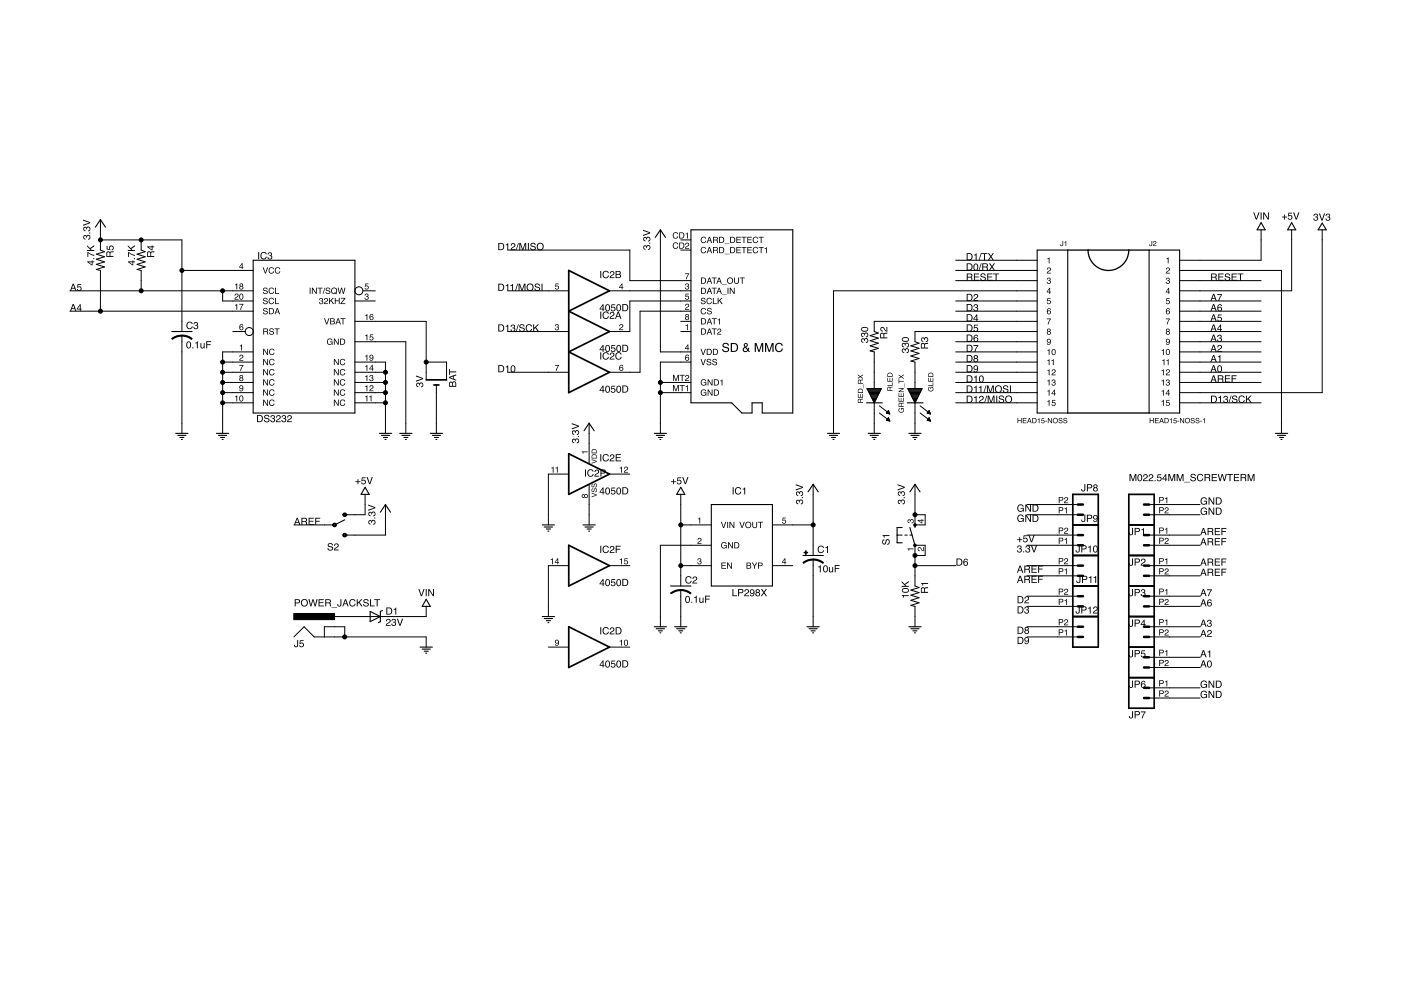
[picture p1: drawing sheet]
<svg xmlns="http://www.w3.org/2000/svg" width="297mm" height="210mm" viewBox="0 0 297 210" stroke-linecap="round" stroke-linejoin="round" font-family="sans-serif">
<g fill="#000">
<path d="M17.7 50l.3-.2 .3 .2a.5 .5 0 0 1 .9 .1 .5 .5 0 0 1-.5 .7v-.2a.3 .3 0 0 0 .3-.4 .3 .3 0 0 0-.5 0l-.1 .2h-.1a.24 .24 0 0 0-.2-.4 .24 .24 0 0 0-.3 .3l.3 .5-.4-.3zM18.9 49.3h.2v.2h-.2zM17.7 48.2l.3-.1 .3 .2a.5 .5 0 0 1 .9 .1 .5 .5 0 0 1-.5 .7v-.2a.3 .3 0 0 0 .3-.5 .3 .3 0 0 0-.5 0l-.1 .3-.1-.1a.24 .24 0 0 0-.2-.3 .24 .24 0 0 0-.3 .2l.3 .5-.4-.3zM17.6 46.6l1.5 .5v.2l-1.5 .6v-.2l1.3-.5-1.3-.4z" fill-rule="evenodd"/>
<path d="M18.8 55.6l.7 .5v-.5zM18.5 55.4h1v-.2h.1v.2h.4v.2h-.4v.7h-.2l-.9-.7zM19.8 54.7h.2v.3h-.2zM18.5 53.4l1.5 .7v.2l-1.3-.6v.8h-.2zM18.5 52l.6 .6 .9-.6v.2l-.8 .6 .3 .2h.5v.2h-1.5v-.2h.7l-.7-.7z" fill-rule="evenodd"/>
<path d="M22.8 53.5l-.1 .8h.5v-.7zM22.7 53.4l.4-.1 .2 .2 .8-.3v.3h-.6l-.1 .3v.5h.7v.2h-1.6zM22.6 52.1h.2v.7h.4a.51 .51 0 0 1 .2-.7 .51 .51 0 0 1 .7 .3 .51 .51 0 0 1-.4 .7v-.2a.32 .32 0 0 0 .1-.5 .32 .32 0 0 0-.5-.1 .32 .32 0 0 0 .1 .6v.1l-.8-.1z" fill-rule="evenodd"/>
<path d="M27.4 55.6l.7 .5v-.5zM27.1 55.4h1v-.2h.2v.2h.3v.2h-.3v.7h-.2l-1-.7zM28.4 54.7h.2v.3h-.2zM27.2 53.4l1.4 .7v.2l-1.2-.6v.8h-.2zM27.1 52l.6 .6 .9-.6v.2l-.7 .6 .2 .2h.5v.2h-1.5v-.2h.7l-.7-.7z" fill-rule="evenodd"/>
<path d="M31.5 53.5l-.1 .8h.5l-.1-.7zM31.3 53.4l.4-.1 .3 .2 .7-.3v.3h-.5l-.2 .3v.5h.7v.2h-1.5zM31.5 52.4l.7 .5v-.5zM31.2 52.2h1v-.2h.1v.2h.4v.2h-.4v.7h-.1l-1-.7z" fill-rule="evenodd"/>
<path d="M51.3 56l-.4 .6h.4zM51.3 55.8h.1v.8h.2v.1h-.2v.3h-.1v-.3h-.6z" fill-rule="evenodd"/>
<path d="M54.7 53.5h.2v1.5h-.2zM55.4 53.6a.66 .66 0 0 1 .7-.2 .66 .66 0 0 1 .4 .5h-.2a.54 .54 0 0 0-.8-.2 .54 .54 0 0 0 0 .8v.2a.45 .45 0 0 0 .5 .1 .45 .45 0 0 0 .4-.4h.2a.73 .73 0 0 1-1.1 .5 .73 .73 0 0 1-.2-1.1zM56.9 53.6a.43 .43 0 0 1 .6-.1 .43 .43 0 0 1 0 .7 .5 .5 0 0 1-.1 .8 .5 .5 0 0 1-.7-.5h.2a.3 .3 0 0 0 .4 .3 .3 .3 0 0 0 0-.5h-.2l.1-.2a.24 .24 0 0 0 .3-.2 .24 .24 0 0 0-.3-.2l-.5 .3z" fill-rule="evenodd"/>
<path d="M55.7 56.7h.2l.4 1.1 .3-1.1h.2l-.4 1.3h-.2zM57.1 56.9l.3-.2h.4l.2 .2 .1 .2h-.2a.45 .45 0 0 0-.6-.1 .45 .45 0 0 0-.1 .7 .45 .45 0 0 0 .7-.1l.2-.1a.62 .62 0 0 1-.9 .5 .62 .62 0 0 1-.2-1zM58.4 56.9l.3-.2h.4l.3 .2v.2h-.2a.45 .45 0 0 0-.6-.1 .45 .45 0 0 0 0 .7 .45 .45 0 0 0 .6-.1l.2-.1a.62 .62 0 0 1-.9 .5 .62 .62 0 0 1-.2-1z" fill-rule="evenodd"/>
<path d="M105.9 51.7v1.2h.3a.59 .59 0 0 0 .5-.6 .59 .59 0 0 0-.5-.6zM105.6 51.5h.7a.77 .77 0 0 1 .6 .8 .77 .77 0 0 1-.6 .7h-.7zM107.2 51.8l.6-.2v1.4h-.2v-1h-.4zM108.5 51.6a.51 .51 0 0 1 .8 .3 .51 .51 0 0 1-.6 .7l-.2 .3h.8v.1h-1l.1-.4a.58 .58 0 0 0 .6-.8h-.4l-.1 .3h-.2zM109.8 51.5h.2l-.5 1.5h-.1zM110.1 51.5h.3l.4 1.3 .5-1.3h.3v1.5h-.2v-1.2l-.5 1.2h-.2l-.4-1.2v1.2h-.2zM111.9 51.5h.2v1.5h-.2zM112.6 51.6l.4-.1a.49 .49 0 0 1 .6 .5h-.2a.35 .35 0 0 0-.4-.3 .35 .35 0 0 0-.3 .3v.1a.65 .65 0 0 1 .8 .8 .65 .65 0 0 1-.6 .2 .65 .65 0 0 1-.5-.6h.2a.4 .4 0 0 0 .4 .4 .4 .4 0 0 0 .4-.4h-.1a.63 .63 0 0 1-.6-.2 .63 .63 0 0 1-.1-.7zM113.8 52.3a.8 .8 0 0 1 1.6 0 .8 .8 0 0 1-1.6 0zM114 52.2a.6 .6 0 0 0 1.2 0 .6 .6 0 0 0-1.2 0z" fill-rule="evenodd"/>
<path d="M127.3 57.4h.2v1.6h-.2zM127.9 57.6a.66 .66 0 0 1 .7-.2 .66 .66 0 0 1 .5 .5h-.2a.54 .54 0 0 0-.8-.2 .54 .54 0 0 0-.1 .8l.1 .2a.45 .45 0 0 0 .5 .1 .45 .45 0 0 0 .3-.4h.2a.73 .73 0 0 1-1 .5 .73 .73 0 0 1-.3-1.1zM129.5 57.6a.51 .51 0 0 1 .8 .2 .51 .51 0 0 1-.6 .7l-.2 .3h.8v.2h-1.1l.2-.5a.58 .58 0 0 0 .6-.8h-.4l-.1 .3h-.2zM130.7 57.6v.5h.4a.25 .25 0 0 0 .3-.2 .25 .25 0 0 0-.3-.3zM130.7 58.3v.5l.7-.1-.1-.4zM130.5 57.4h.7a.37 .37 0 0 1 .4 .3 .37 .37 0 0 1-.2 .4 .43 .43 0 0 1 .3 .6 .43 .43 0 0 1-.5 .3h-.7z" fill-rule="evenodd"/>
<path d="M136.5 52.1l.3-.1 .3 .2a.5 .5 0 0 1 .8 .1 .5 .5 0 0 1-.5 .7v-.2a.3 .3 0 0 0 .3-.4 .3 .3 0 0 0-.5 0v.2l-.2-.1a.24 .24 0 0 0-.2-.3 .24 .24 0 0 0-.3 .3l.4 .4-.5-.3zM137.6 51.5h.3v.2h-.3zM136.5 50.4l.3-.2 .3 .2a.5 .5 0 0 1 .8 .1 .5 .5 0 0 1-.5 .7v-.2a.3 .3 0 0 0 .3-.4 .3 .3 0 0 0-.5 0v.2h-.2a.24 .24 0 0 0-.2-.4 .24 .24 0 0 0-.3 .3l.4 .5-.5-.3zM136.3 48.7l1.6 .6v.2l-1.6 .5v-.2l1.3-.4-1.3-.5z" fill-rule="evenodd"/>
<path d="M142.8 49.4l.3-.1h.4l.2 .2 .1 .2h-.2a.45 .45 0 0 0-.6-.1 .45 .45 0 0 0-.1 .6 .45 .45 0 0 0 .7 0l.2-.1a.62 .62 0 0 1-.9 .4 .62 .62 0 0 1-.2-.9zM144.2 49.4v1h.4a.52 .52 0 0 0 .3-.5 .52 .52 0 0 0-.4-.5zM144 49.3h.5a.66 .66 0 0 1 .6 .6 .66 .66 0 0 1-.6 .7h-.5zM145.4 49.5l.4-.2v1.3h-.1v-.9h-.3z" fill-rule="evenodd"/>
<path d="M142.8 51.6l.3-.2h.4l.2 .3 .1 .1h-.2a.45 .45 0 0 0-.6-.1 .45 .45 0 0 0-.1 .7 .45 .45 0 0 0 .7 0l.2-.2a.62 .62 0 0 1-.9 .5 .62 .62 0 0 1-.2-1zM144.2 51.6v1h.4a.52 .52 0 0 0 .3-.6 .52 .52 0 0 0-.4-.4zM144 51.4h.5a.66 .66 0 0 1 .6 .7 .66 .66 0 0 1-.6 .6h-.5zM145.4 51.5a.46 .46 0 0 1 .7 .3 .46 .46 0 0 1-.5 .6l-.2 .2h.7v.1h-.9l.2-.4a.45 .45 0 0 0 .4-.2 .45 .45 0 0 0 0-.5l-.5 .3z" fill-rule="evenodd"/>
<path d="M145.2 58h.9l-.5 1.2h-.2l.1-.2 .4-.9h-.7z" fill-rule="evenodd"/>
<path d="M148.7 50.4l.3-.2h.4l.3 .2v.2h-.2a.45 .45 0 0 0-.6-.1 .45 .45 0 0 0 0 .7 .45 .45 0 0 0 .6 0l.2-.2a.62 .62 0 0 1-.9 .5 .62 .62 0 0 1-.2-1zM150.4 50.4l-.2 .6h.4zM150.3 50.2h.2l.5 1.3h-.2l-.1-.4h-.6l-.1 .4h-.2zM151.3 50.4v.4h.5a.23 .23 0 0 0 .2-.2 .23 .23 0 0 0-.2-.2zM151.2 50.2h.6a.36 .36 0 0 1 .4 .2 .36 .36 0 0 1-.2 .5l.3 .6h-.3v-.5h-.3h-.4v.5h-.1zM152.6 50.4v1h.4a.52 .52 0 0 0 .4-.6 .52 .52 0 0 0-.4-.4zM152.5 50.2h.5a.66 .66 0 0 1 .6 .7 .66 .66 0 0 1-.6 .6h-.5zM153.6 51.7h1.1zM155 50.4v1h.4a.52 .52 0 0 0 .3-.6 .52 .52 0 0 0-.4-.4zM154.8 50.2h.5a.66 .66 0 0 1 .6 .7 .66 .66 0 0 1-.6 .6h-.5zM156.1 50.2h1v.2h-.8v.4h.7v.1h-.7v.5h.8v.1h-1zM157.2 50.2h1.1v.2h-.5v1.1h-.2v-1.1h-.4zM158.4 50.2h1v.2h-.8v.4h.7v.1h-.7v.5h.8v.1h-1zM159.7 50.4l.3-.2h.4l.3 .2v.2h-.1a.45 .45 0 0 0-.7-.1 .45 .45 0 0 0 0 .7 .45 .45 0 0 0 .6 0l.2-.2a.62 .62 0 0 1-.8 .5 .62 .62 0 0 1-.2-1zM160.8 50.2h1.1v.2h-.4v1.1h-.2v-1.1h-.5z" fill-rule="evenodd"/>
<path d="M148.7 52.5l.3-.1h.4l.3 .2v.2h-.2a.45 .45 0 0 0-.6-.1 .45 .45 0 0 0 0 .6 .45 .45 0 0 0 .6 0l.2-.1a.62 .62 0 0 1-.9 .4 .62 .62 0 0 1-.2-.9zM150.4 52.6l-.2 .5h.4zM150.3 52.4h.2l.5 1.3h-.2l-.1-.4h-.6l-.1 .4h-.2zM151.3 52.5v.5h.5a.23 .23 0 0 0 .2-.2 .23 .23 0 0 0-.2-.3zM151.2 52.4h.6a.36 .36 0 0 1 .4 .2 .36 .36 0 0 1-.2 .4l.3 .7h-.3v-.5l-.3-.1h-.4v.6h-.1zM152.6 52.5v1h.4a.52 .52 0 0 0 .4-.5 .52 .52 0 0 0-.4-.5zM152.5 52.4h.5a.66 .66 0 0 1 .6 .6 .66 .66 0 0 1-.6 .7h-.5zM153.6 53.8l1.1 .1zM155 52.5v1h.4a.52 .52 0 0 0 .3-.5 .52 .52 0 0 0-.4-.5zM154.8 52.4h.5a.66 .66 0 0 1 .6 .6 .66 .66 0 0 1-.6 .7h-.5zM156.1 52.4h1v.1h-.8v.4h.7v.2h-.7v.4h.8v.2h-1zM157.2 52.4h1.1v.1h-.5v1.2h-.2v-1.2h-.4zM158.4 52.4h1v.1h-.8v.4h.7v.2h-.7v.4h.8v.2h-1zM159.7 52.5l.3-.1h.4l.3 .2v.2h-.1a.45 .45 0 0 0-.7-.1 .45 .45 0 0 0 0 .6 .45 .45 0 0 0 .6 0l.2-.1a.62 .62 0 0 1-.8 .4 .62 .62 0 0 1-.2-.9zM160.8 52.4h1.1v.1h-.4v1.2h-.2v-1.2h-.5zM162.1 52.7l.5-.3v1.3h-.2v-.9h-.3z" fill-rule="evenodd"/>
<path d="M205.2 53.8v1.2h.3a.59 .59 0 0 0 .5-.6 .59 .59 0 0 0-.5-.6zM205 53.7h.6a.77 .77 0 0 1 .6 .7 .77 .77 0 0 1-.6 .8h-.6zM206.5 54l.6-.3v1.5h-.2v-1.1h-.4zM208 53.7h.1l-.5 1.5h-.1zM208.1 53.7h1.2v.2h-.5v1.3h-.2v-1.3h-.5zM209.4 53.7h.3l.4 .6 .4-.6h.2l-.5 .7 .5 .8h-.2l-.4-.6-.4 .6h-.3l.6-.8z" fill-rule="evenodd"/>
<path d="M205.2 56v1.2h.3a.59 .59 0 0 0 .5-.6 .59 .59 0 0 0-.5-.6zM205 55.8h.6a.77 .77 0 0 1 .6 .8 .77 .77 0 0 1-.6 .7h-.6zM206.5 56a.63 .63 0 0 1 .8 .2 .63 .63 0 0 1 .1 .8 .52 .52 0 0 1-.7 .4 .52 .52 0 0 1-.3-.8zM206.8 56.1a.82 .82 0 0 0 .1 1.1 .7 .7 0 0 0 0-1.2zM208 55.8h.1l-.5 1.5h-.1zM208.5 56v.5h.4a.26 .26 0 0 0 .4-.2 .26 .26 0 0 0-.3-.3zM208.3 55.8h.7a.42 .42 0 0 1 .4 .3 .42 .42 0 0 1-.2 .5l.3 .7h-.2l-.1-.5-.3-.1h-.4v.6h-.2zM209.7 55.8h.2l.4 .6 .4-.6h.3l-.6 .8 .6 .7h-.3l-.4-.6-.4 .6h-.3l.6-.7z" fill-rule="evenodd"/>
<path d="M205.2 58.2v.5h.4a.26 .26 0 0 0 .4-.3 .26 .26 0 0 0-.3-.2zM205 58h.7a.42 .42 0 0 1 .4 .2 .42 .42 0 0 1-.1 .6l.2 .7h-.2l-.1-.5-.3-.1h-.4v.6h-.2zM206.5 58h1.1v.2h-.9v.4h.8v.2h-.8v.5h.9v.2h-1.1zM208 58.1l.4-.2a.49 .49 0 0 1 .6 .5h-.2a.35 .35 0 0 0-.4-.3 .35 .35 0 0 0-.3 .4h.1a.65 .65 0 0 1 .8 .9 .65 .65 0 0 1-.7 .1 .65 .65 0 0 1-.5-.5h.2a.4 .4 0 0 0 .4 .4 .4 .4 0 0 0 .4-.4v-.1a.63 .63 0 0 1-.7-.2 .63 .63 0 0 1-.1-.6zM209.3 58h1.1v.2h-.9v.4h.9v.2h-.9v.5h.9v.2h-1.1zM210.6 58h1.2v.2h-.5v1.3h-.2v-1.3h-.5z" fill-rule="evenodd"/>
<path d="M222.1 56.8a.46 .46 0 0 1 .7 .3 .46 .46 0 0 1-.5 .5l-.2 .2h.7v.2h-.9l.2-.4a.45 .45 0 0 0 .4-.2 .45 .45 0 0 0 0-.5l-.5 .3z" fill-rule="evenodd"/>
<path d="M222.1 54.8l.4-.2v1.2h-.1v-.9h-.3z" fill-rule="evenodd"/>
<path d="M225.3 51.1h.1v.7a.32 .32 0 0 1-.3 .4 .32 .32 0 0 1-.3-.4h.1a.18 .18 0 0 0 .1 .3 .18 .18 0 0 0 .3-.2zM225.7 51.3l.4-.2v1.1h-.2v-.8z" fill-rule="evenodd"/>
<path d="M244.1 51.1h.2v.7a.32 .32 0 0 1-.3 .4 .32 .32 0 0 1-.3-.4h.1a.18 .18 0 0 0 .1 .3 .18 .18 0 0 0 .2-.2zM244.5 51.3a.38 .38 0 0 1 .7 .1 .38 .38 0 0 1-.5 .5l-.1 .1h.6v.2h-.8l.2-.4a.37 .37 0 0 0 .3-.2 .37 .37 0 0 0 0-.4l-.4 .3z" fill-rule="evenodd"/>
<path d="M247.3 56.8a.46 .46 0 0 1 .7 .3 .46 .46 0 0 1-.5 .5l-.2 .2h.7v.2h-.8l.1-.4a.45 .45 0 0 0 .5-.2 .45 .45 0 0 0-.1-.5l-.5 .3z" fill-rule="evenodd"/>
<path d="M247.3 54.8l.5-.2v1.2h-.2v-.9h-.3z" fill-rule="evenodd"/>
<path d="M257 58.2v.5h.5a.26 .26 0 0 0 .3-.3 .26 .26 0 0 0-.3-.2zM256.8 58h.7a.42 .42 0 0 1 .5 .2 .42 .42 0 0 1-.2 .6l.2 .7h-.2l-.1-.5-.2-.1h-.5v.6h-.2zM258.3 58h1.1v.2h-.9v.4h.8v.2h-.8v.5h.9v.2h-1.1zM259.8 58.1l.4-.2a.49 .49 0 0 1 .6 .5h-.2a.35 .35 0 0 0-.4-.3 .35 .35 0 0 0-.3 .4h.1a.65 .65 0 0 1 .8 .9 .65 .65 0 0 1-.7 .1 .65 .65 0 0 1-.5-.5h.2a.4 .4 0 0 0 .4 .4 .4 .4 0 0 0 .4-.4v-.1a.63 .63 0 0 1-.7-.2 .63 .63 0 0 1-.1-.6zM261.1 58h1.1v.2h-.9v.4h.9v.2h-.9v.5h.9v.2h-1.1zM262.4 58h1.2v.2h-.5v1.3h-.2v-1.3h-.5z" fill-rule="evenodd"/>
<path d="M265.7 45h.2l.5 1.3 .4-1.3h.2l-.5 1.6h-.2zM267.3 45h.2v1.6h-.2zM267.8 45h.3l.7 1.3v-1.3h.2v1.6h-.2l-.8-1.3v1.3h-.2z" fill-rule="evenodd"/>
<path d="M272.2 45.5h.2v.4h.5v.2h-.5v.5h-.2v-.5h-.4v-.2h.4zM273.2 45.1h.7v.2h-.6l-.1 .4a.51 .51 0 0 1 .8 .2 .51 .51 0 0 1-.4 .7 .51 .51 0 0 1-.6-.4h.2a.32 .32 0 0 0 .5 .1 .32 .32 0 0 0 0-.5 .32 .32 0 0 0-.5 .1h-.1zM274.2 45h.2l.4 1.3 .5-1.3h.2l-.6 1.6h-.2z" fill-rule="evenodd"/>
<path d="M278.6 45.4a.43 .43 0 0 1 .7-.1 .43 .43 0 0 1-.1 .7 .5 .5 0 0 1-.1 .8 .5 .5 0 0 1-.7-.5h.2a.3 .3 0 0 0 .5 .3 .3 .3 0 0 0 0-.5h-.3l.1-.2a.24 .24 0 0 0 .3-.2 .24 .24 0 0 0-.2-.2l-.5 .3zM279.6 45.3h.3l.4 1.2 .4-1.2h.3l-.6 1.5h-.2zM281.2 45.4a.43 .43 0 0 1 .7-.1 .43 .43 0 0 1-.1 .7 .5 .5 0 0 1-.1 .8 .5 .5 0 0 1-.7-.5h.2a.3 .3 0 0 0 .5 .3 .3 .3 0 0 0 0-.5h-.3l.1-.2a.24 .24 0 0 0 .3-.2 .24 .24 0 0 0-.2-.2l-.5 .3z" fill-rule="evenodd"/>
<path d="M15.5 64.7l-.2 .7h.5zM15.4 64.5h.2l.6 1.5h-.2l-.2-.5h-.6l-.1 .5h-.3zM16.9 64.8l-.5 .7h.5zM17 64.5h.1v1h.2v.1h-.2v.4h-.2v-.4h-.6z" fill-rule="evenodd"/>
<path d="M15.5 60.4l-.2 .6h.5zM15.4 60.1h.2l.6 1.6h-.2l-.2-.5h-.6l-.1 .5h-.3zM16.5 60.2h.7v.2h-.6l-.1 .4a.51 .51 0 0 1 .8 .2 .51 .51 0 0 1-.4 .7 .51 .51 0 0 1-.6-.4h.2a.32 .32 0 0 0 .5 .1 .32 .32 0 0 0 0-.5 .32 .32 0 0 0-.5 .1h-.2z" fill-rule="evenodd"/>
<path d="M39.7 72.5a.63 .63 0 0 1 .8 .2 .63 .63 0 0 1 0 .8 .52 .52 0 0 1-.7 .4 .52 .52 0 0 1-.3-.8zM39.9 72.6a.82 .82 0 0 0 .1 1.1 .7 .7 0 0 0 0-1.2zM40.8 73.6h.2v.3h-.2zM41.4 72.7l.5-.3v1.5h-.2v-1.1h-.3zM42.5 72.8h.2v.8l.2 .1 .3-.2v-.7h.2v1.1h-.2v-.2a.38 .38 0 0 1-.4 .2 .38 .38 0 0 1-.3-.4zM43.7 72.3h1.1v.2h-.9v.5h.8v.2h-.8v.7h-.2z" fill-rule="evenodd"/>
<path d="M39.7 68.4a.66 .66 0 0 1 .7-.2 .66 .66 0 0 1 .4 .5h-.2a.54 .54 0 0 0-.8-.2 .54 .54 0 0 0 0 .8v.1a.45 .45 0 0 0 .5 .2 .45 .45 0 0 0 .4-.4h.2a.73 .73 0 0 1-1.1 .5 .73 .73 0 0 1-.2-1.1zM41.2 68.4a.43 .43 0 0 1 .6-.1 .43 .43 0 0 1 0 .7 .5 .5 0 0 1-.1 .8 .5 .5 0 0 1-.7-.5h.2a.3 .3 0 0 0 .4 .3 .3 .3 0 0 0 0-.5h-.2l.1-.2a.24 .24 0 0 0 .3-.2 .24 .24 0 0 0-.3-.3l-.5 .4z" fill-rule="evenodd"/>
<path d="M49.9 62.3a.46 .46 0 0 1 .7 .3 .46 .46 0 0 1-.5 .6l-.2 .2h.7v.1h-.9l.2-.4a.45 .45 0 0 0 .4-.2 .45 .45 0 0 0 0-.5l-.6 .3zM50.9 62.4a.52 .52 0 0 1 .6 0 .52 .52 0 0 1 .1 .7 .45 .45 0 0 1-.6 .4 .45 .45 0 0 1-.3-.6zM51 62.4a.55 .55 0 0 0-.1 .6 .55 .55 0 0 0 .4 .4 .54 .54 0 0 0 .2-.6 .54 .54 0 0 0-.5-.4z" fill-rule="evenodd"/>
<path d="M49.8 64.7l.5-.3v1.3h-.2v-.9h-.3zM50.7 64.4h.9l-.5 1.3h-.2l.1-.3 .4-.8h-.7z" fill-rule="evenodd"/>
<path d="M49.8 60.3l.5-.2v1.3h-.2v-.9h-.3zM50.9 60.4a.25 .25 0 0 0 .5 0 .25 .25 0 0 0-.5 0zM50.9 61a.26 .26 0 0 0 .5 0 .26 .26 0 0 0-.5 0zM50.9 60.2a.36 .36 0 0 1 .5-.1 .36 .36 0 0 1 0 .6 .39 .39 0 0 1 .1 .6 .39 .39 0 0 1-.6 0 .39 .39 0 0 1 0-.6l-.1-.3z" fill-rule="evenodd"/>
<path d="M50.9 75.3a.46 .46 0 0 1 .7 .3 .46 .46 0 0 1-.5 .5l-.2 .2h.7v.2h-.9l.2-.4a.45 .45 0 0 0 .4-.3 .45 .45 0 0 0 0-.4l-.5 .2z" fill-rule="evenodd"/>
<path d="M50.8 73.3l.5-.3v1.3h-.2v-.9h-.3z" fill-rule="evenodd"/>
<path d="M50.9 79.9a.25 .25 0 0 0 .5 0 .25 .25 0 0 0-.5 0zM50.9 80.4a.26 .26 0 0 0 .5 0 .26 .26 0 0 0-.5 0zM50.9 79.6a.36 .36 0 0 1 .5-.1 .36 .36 0 0 1 0 .6 .39 .39 0 0 1 .1 .6 .39 .39 0 0 1-.6 0 .39 .39 0 0 1 0-.6l-.1-.2z" fill-rule="evenodd"/>
<path d="M50.9 68.9l.5-.2 .2 .4-.5-.2-.2 .4a.43 .43 0 0 1 .7 .2 .43 .43 0 0 1-.3 .6 .43 .43 0 0 1-.5-.5zM50.9 69.6a.3 .3 0 0 0 .6 0 .3 .3 0 0 0-.6 0z" fill-rule="evenodd"/>
<path d="M50.7 77.4h.9l-.5 1.2h-.2l.1-.2 .4-.9h-.7z" fill-rule="evenodd"/>
<path d="M55.8 74h.2l.7 1v-1h.1v1.3h-.2l-.6-1.1v1.1h-.2zM57.2 74.1l.3-.2 .4 .1 .3 .2v.1h-.2a.45 .45 0 0 0-.6 0 .45 .45 0 0 0-.1 .6 .45 .45 0 0 0 .7 0l.2-.1a.62 .62 0 0 1-.9 .4 .62 .62 0 0 1-.2-.9z" fill-rule="evenodd"/>
<path d="M55.8 76.1h.2l.7 1.1v-1.1h.1v1.3h-.2l-.6-1v1h-.2zM57.2 76.3l.3-.2h.4l.3 .2v.2h-.2a.45 .45 0 0 0-.6-.1 .45 .45 0 0 0-.1 .7 .45 .45 0 0 0 .7 0l.2-.2a.62 .62 0 0 1-.9 .5 .62 .62 0 0 1-.2-1z" fill-rule="evenodd"/>
<path d="M55.8 78.3h.2l.7 1v-1h.1v1.3h-.2l-.6-1.1v1.1h-.2zM57.2 78.4l.3-.1h.4l.3 .2v.2h-.2a.45 .45 0 0 0-.6-.1 .45 .45 0 0 0-.1 .6 .45 .45 0 0 0 .7 0l.2-.1a.62 .62 0 0 1-.9 .4 .62 .62 0 0 1-.2-.9z" fill-rule="evenodd"/>
<path d="M55.9 65.4l.5-.1 .3 .2v.2h-.1a.3 .3 0 0 0-.3-.3 .3 .3 0 0 0-.3 .3v.1a.52 .52 0 0 1 .6 .2 .52 .52 0 0 1 0 .6l-.3 .1a.45 .45 0 0 1-.6-.5h.2a.34 .34 0 0 0 .4 .3 .34 .34 0 0 0 .3-.3l-.1-.1a.54 .54 0 0 1-.5-.1 .54 .54 0 0 1-.1-.6zM57.2 65.5v1h.4a.52 .52 0 0 0 .3-.6 .52 .52 0 0 0-.4-.4zM57 65.3h.5a.66 .66 0 0 1 .6 .7 .66 .66 0 0 1-.6 .6h-.5zM58.8 65.5l-.2 .6h.4zM58.7 65.3h.2l.5 1.3h-.2l-.2-.4h-.5l-.1 .4h-.2z" fill-rule="evenodd"/>
<path d="M55.9 61.1l.5-.1 .3 .2v.2h-.1a.3 .3 0 0 0-.3-.3 .3 .3 0 0 0-.3 .3v.1a.52 .52 0 0 1 .6 .2 .52 .52 0 0 1 0 .6l-.3 .1a.45 .45 0 0 1-.6-.5h.2a.34 .34 0 0 0 .4 .3 .34 .34 0 0 0 .3-.3l-.1-.1a.54 .54 0 0 1-.5-.1 .54 .54 0 0 1-.1-.6zM57.1 61.2l.3-.2h.4l.2 .2 .1 .2h-.2a.45 .45 0 0 0-.6-.1 .45 .45 0 0 0-.1 .7 .45 .45 0 0 0 .7-.1l.2-.1a.62 .62 0 0 1-.9 .5 .62 .62 0 0 1-.2-1zM58.3 61h.2v1.2h.7v.1h-.9z" fill-rule="evenodd"/>
<path d="M55.9 63.2h.5l.3 .2v.1h-.1a.3 .3 0 0 0-.3-.2 .3 .3 0 0 0-.3 .3 .52 .52 0 0 1 .6 .2 .52 .52 0 0 1 0 .6l-.3 .1a.45 .45 0 0 1-.6-.5h.2a.34 .34 0 0 0 .4 .4 .34 .34 0 0 0 .3-.4h-.1a.54 .54 0 0 1-.5-.2 .54 .54 0 0 1-.1-.6zM57.1 63.3l.3-.1h.4l.2 .2 .1 .2h-.2a.45 .45 0 0 0-.6-.1 .45 .45 0 0 0-.1 .6 .45 .45 0 0 0 .7 0l.2-.1a.62 .62 0 0 1-.9 .4 .62 .62 0 0 1-.2-.9zM58.3 63.2h.2v1.1h.7v.2h-.9z" fill-rule="evenodd"/>
<path d="M56 69.8v.4h.4a.23 .23 0 0 0 .3-.2 .23 .23 0 0 0-.3-.2zM55.8 69.6h.6a.36 .36 0 0 1 .4 .3 .36 .36 0 0 1-.1 .4l.2 .6h-.2l-.1-.4-.2-.1h-.4v.5h-.2zM57.2 69.7l.6-.1 .2 .2 .1 .2h-.2a.3 .3 0 0 0-.3-.2 .3 .3 0 0 0-.3 .3 .52 .52 0 0 1 .6 .2 .52 .52 0 0 1 0 .6l-.3 .1a.45 .45 0 0 1-.5-.5h.1a.34 .34 0 0 0 .4 .3 .34 .34 0 0 0 .3-.3 .54 .54 0 0 1-.6-.2 .54 .54 0 0 1-.1-.6zM58.2 69.6h1.1v.2h-.5v1.1h-.1v-1.1h-.5z" fill-rule="evenodd"/>
<path d="M65.7 61h.1v1.3h-.1zM66.1 61h.2l.7 1.1v-1.1h.2v1.3h-.2l-.7-1v1h-.2zM67.3 61h1.1v.2h-.4v1.1h-.2v-1.1h-.5zM68.8 61h.2l-.5 1.3h-.1zM69.2 61.1l.5-.1 .3 .2v.2h-.2a.3 .3 0 0 0-.3-.3 .3 .3 0 0 0-.3 .3l.1 .1a.52 .52 0 0 1 .6 .2 .52 .52 0 0 1 0 .6h-.4a.45 .45 0 0 1-.5-.4h.2a.34 .34 0 0 0 .3 .3 .34 .34 0 0 0 .4-.3l-.1-.1a.54 .54 0 0 1-.5-.2 .54 .54 0 0 1-.1-.5zM70.5 61.1a.69 .69 0 0 1 .9 .1 .69 .69 0 0 1-.1 1l.2 .1-.1 .1-.2-.1a.69 .69 0 0 1-1-.3 .69 .69 0 0 1 .3-.9zM70.5 61.3a.53 .53 0 0 0-.1 .6 .53 .53 0 0 0 .6 .3l-.1-.2a.45 .45 0 0 0 .4-.3 .45 .45 0 0 0-.3-.5zM71.6 61h.2l.2 1.1 .3-1.1h.2l.3 1.1 .2-1.1h.2l-.3 1.3h-.2l-.3-1.1-.3 1.1h-.2z" fill-rule="evenodd"/>
<path d="M67.7 63.4l.4-.2a.33 .33 0 0 1 .4 .2 .33 .33 0 0 1-.2 .4 .43 .43 0 0 1-.1 .7 .43 .43 0 0 1-.6-.4h.2a.26 .26 0 0 0 .4 .2 .26 .26 0 0 0 0-.4h-.2v-.2a.21 .21 0 0 0 .3-.1 .21 .21 0 0 0-.2-.3l-.3 .3h-.1zM68.8 63.3a.46 .46 0 0 1 .7 .3 .46 .46 0 0 1-.5 .5l-.2 .2h.7v.2h-.8l.1-.4a.45 .45 0 0 0 .5-.3 .45 .45 0 0 0-.1-.4l-.5 .2zM69.8 63.2h.1v.6l.7-.6h.2l-.5 .5 .5 .8h-.2l-.5-.7-.2 .2v.5h-.1zM71 63.2h.2v.5h.6v-.5h.2v1.3h-.2v-.6h-.6v.6h-.2zM72.3 63.2h.9l-.8 1.1h.8v.2h-1l.8-1.2h-.7z" fill-rule="evenodd"/>
<path d="M68.7 67.5h.2l.4 1.1 .3-1.1h.2l-.4 1.3h-.2zM70.2 67.6v.4h.3a.21 .21 0 0 0 .3-.2 .21 .21 0 0 0-.3-.2zM70.2 68.2v.4l.6-.1-.1-.3zM70 67.5l.9 .1v.3l-.1 .2 .2 .3-.2 .3-.8 .1zM71.7 67.7l-.2 .5h.4zM71.6 67.5h.2l.5 1.3h-.2l-.1-.4h-.6l-.1 .4h-.2zM72.2 67.5h1.1v.1h-.5v1.2h-.2v-1.2h-.4z" fill-rule="evenodd"/>
<path d="M69.5 71.9a.58 .58 0 0 1 1 .3h-.2a.43 .43 0 0 0-.5-.3 .43 .43 0 0 0-.3 .6 .43 .43 0 0 0 .4 .5 .43 .43 0 0 0 .4-.5h-.4v-.1h.6v.7l-.1-.2a.66 .66 0 0 1-1 0 .66 .66 0 0 1 .1-1zM70.8 71.8h.2l.7 1.1v-1.1h.1v1.3h-.2l-.6-1.1v1.1h-.2zM72.3 71.9v1h.4a.52 .52 0 0 0 .3-.5 .52 .52 0 0 0-.4-.5zM72.1 71.8h.5a.66 .66 0 0 1 .6 .6 .66 .66 0 0 1-.6 .7h-.5z" fill-rule="evenodd"/>
<path d="M70.8 78.3h.2l.7 1v-1h.1v1.3h-.2l-.6-1.1v1.1h-.2zM72.2 78.4l.3-.1h.4l.2 .2 .1 .2h-.2a.45 .45 0 0 0-.6-.1 .45 .45 0 0 0-.1 .6 .45 .45 0 0 0 .7 0l.2-.1a.62 .62 0 0 1-.9 .4 .62 .62 0 0 1-.2-.9z" fill-rule="evenodd"/>
<path d="M70.8 76.1h.2l.7 1.1v-1.1h.1v1.3h-.2l-.6-1v1h-.2zM72.2 76.3l.3-.2h.4l.2 .2 .1 .2h-.2a.45 .45 0 0 0-.6-.1 .45 .45 0 0 0-.1 .7 .45 .45 0 0 0 .7 0l.2-.2a.62 .62 0 0 1-.9 .5 .62 .62 0 0 1-.2-1z" fill-rule="evenodd"/>
<path d="M77.4 62.4l.3-.2a.33 .33 0 0 1 .4 .2 .33 .33 0 0 1-.1 .4 .43 .43 0 0 1-.1 .8 .43 .43 0 0 1-.6-.5h.2a.26 .26 0 0 0 .3 .3 .26 .26 0 0 0 0-.5h-.2l.1-.1a.21 .21 0 0 0 .3-.2 .21 .21 0 0 0-.3-.2l-.2 .3h-.2z" fill-rule="evenodd"/>
<path d="M77.4 66.8l.5-.2v1.2h-.2v-.9h-.3zM78.5 66.7l.5-.1 .2 .3-.5-.2-.2 .5a.43 .43 0 0 1 .7 .1 .43 .43 0 0 1-.4 .6 .43 .43 0 0 1-.5-.4zM78.5 67.4a.3 .3 0 0 0 .6 0 .3 .3 0 0 0-.6 0z" fill-rule="evenodd"/>
<path d="M77.4 77.6l.5-.2v1.2h-.2v-.9h-.3zM78.9 77.6l-.5 .6h.5zM78.9 77.4h.1v.8h.2v.1h-.2v.3h-.1v-.3h-.6z" fill-rule="evenodd"/>
<path d="M77.4 75.4l.5-.2v1.3h-.2v-.9h-.3zM78.4 75.3a.51 .51 0 0 1 .7 .1 .51 .51 0 0 1 .1 .6 .42 .42 0 0 1-.4 .5 .42 .42 0 0 1-.5-.3l.5 .1 .2-.4a.41 .41 0 0 1-.6 0 .41 .41 0 0 1 0-.6zM78.5 75.6a.27 .27 0 0 0 .5 0 .27 .27 0 0 0-.5 0z" fill-rule="evenodd"/>
<path d="M77.4 79.8l.5-.3v1.3h-.2v-.9h-.3zM78.4 79.7l.3-.2a.33 .33 0 0 1 .4 .2 .33 .33 0 0 1-.1 .4 .43 .43 0 0 1-.1 .7 .43 .43 0 0 1-.6-.4h.2a.26 .26 0 0 0 .3 .3 .26 .26 0 0 0 0-.5h-.2l.1-.1a.21 .21 0 0 0 .3-.2 .21 .21 0 0 0-.3-.2l-.2 .2h-.2z" fill-rule="evenodd"/>
<path d="M77.4 71.1l.5-.2v1.3h-.2v-.9h-.3zM78.5 70.9h.6v.2h-.5l-.1 .3a.44 .44 0 0 1 .7 .2 .44 .44 0 0 1-.3 .6 .44 .44 0 0 1-.6-.4h.2a.28 .28 0 0 0 .4 .2 .28 .28 0 0 0 0-.5 .28 .28 0 0 0-.4 .1h-.1z" fill-rule="evenodd"/>
<path d="M77.4 60.1h.7v.2h-.5l-.1 .3a.44 .44 0 0 1 .6 .2 .44 .44 0 0 1-.3 .6 .44 .44 0 0 1-.5-.4h.2a.28 .28 0 0 0 .4 .2 .28 .28 0 0 0 0-.5 .28 .28 0 0 0-.4 .1h-.2z" fill-rule="evenodd"/>
<path d="M105.9 77.6v1.2h.3a.59 .59 0 0 0 .5-.6 .59 .59 0 0 0-.5-.6zM105.6 77.4h.7a.77 .77 0 0 1 .6 .8 .77 .77 0 0 1-.6 .7h-.7zM107.2 77.7l.6-.2v1.4h-.2v-1h-.4zM108.4 77.6a.63 .63 0 0 1 .8 .1 .63 .63 0 0 1 0 .8 .52 .52 0 0 1-.6 .4 .52 .52 0 0 1-.3-.7zM108.6 77.7a.82 .82 0 0 0 .2 1.1 .7 .7 0 0 0 0-1.2z" fill-rule="evenodd"/>
<path d="M105.9 60.3v1.2h.3a.59 .59 0 0 0 .5-.6 .59 .59 0 0 0-.5-.6zM105.6 60.1h.7a.77 .77 0 0 1 .6 .8 .77 .77 0 0 1-.6 .8h-.7zM107.2 60.5l.6-.3v1.5h-.2v-1.1h-.4zM108.2 60.5l.6-.3v1.5h-.2v-1.1h-.4zM109.7 60.1h.1l-.4 1.6h-.2zM109.9 60.1h.3l.5 1.3 .4-1.3h.3v1.6h-.2v-1.3l-.4 1.3h-.2l-.5-1.3v1.3h-.2zM111.6 60.9a.8 .8 0 0 1 1.6 0 .8 .8 0 0 1-1.6 0zM111.8 60.9a.6 .6 0 0 0 1.2 0 .6 .6 0 0 0-1.2 0zM113.5 60.2l.4-.1a.49 .49 0 0 1 .6 .5h-.2a.35 .35 0 0 0-.4-.3 .35 .35 0 0 0-.3 .3v.1a.65 .65 0 0 1 .8 .8 .65 .65 0 0 1-.6 .2 .65 .65 0 0 1-.5-.5h.2a.4 .4 0 0 0 .4 .3 .4 .4 0 0 0 .4-.3l-.1-.1a.63 .63 0 0 1-.6-.2 .63 .63 0 0 1-.1-.7zM114.8 60.1h.2v1.6h-.2z" fill-rule="evenodd"/>
<path d="M105.9 69v1.1h.3a.59 .59 0 0 0 .5-.6 .59 .59 0 0 0-.5-.5zM105.6 68.8h.7a.77 .77 0 0 1 .6 .7 .77 .77 0 0 1-.6 .8h-.7zM107.2 69.1l.6-.3v1.5h-.2v-1.1h-.4zM108.4 68.9a.43 .43 0 0 1 .7 0 .43 .43 0 0 1-.1 .6 .5 .5 0 0 1-.1 .9 .5 .5 0 0 1-.7-.6h.2a.32 .32 0 0 0 .5 .4 .3 .3 0 0 0 0-.6h-.3l.1-.1a.24 .24 0 0 0 .3-.2 .24 .24 0 0 0-.2-.3l-.5 .3zM109.8 68.8h.2l-.5 1.5h-.1zM110.2 68.9l.4-.2a.49 .49 0 0 1 .6 .5h-.2a.35 .35 0 0 0-.3-.3 .35 .35 0 0 0-.4 .4h.1a.65 .65 0 0 1 .8 .8 .65 .65 0 0 1-.7 .2 .65 .65 0 0 1-.4-.5h.1a.4 .4 0 0 0 .4 .4 .4 .4 0 0 0 .4-.4v-.1a.63 .63 0 0 1-.7-.2 .63 .63 0 0 1-.1-.6zM111.6 69a.66 .66 0 0 1 .7-.3 .66 .66 0 0 1 .5 .5h-.2a.54 .54 0 0 0-.8-.2 .54 .54 0 0 0-.1 .9l.1 .1a.45 .45 0 0 0 .5 .1 .45 .45 0 0 0 .3-.4h.2a.73 .73 0 0 1-1 .6 .73 .73 0 0 1-.3-1.2zM113.1 68.8h.2v.7l.7-.7h.3l-.7 .6 .7 .9h-.3l-.5-.8-.2 .3v.5h-.2z" fill-rule="evenodd"/>
<path d="M117.7 68.9l.4-.2a.33 .33 0 0 1 .3 .2 .33 .33 0 0 1-.1 .4 .43 .43 0 0 1-.1 .8 .43 .43 0 0 1-.6-.5h.2a.26 .26 0 0 0 .4 .3 .26 .26 0 0 0 0-.5h-.2v-.1a.21 .21 0 0 0 .3-.2 .21 .21 0 0 0-.2-.2l-.3 .2h-.1z" fill-rule="evenodd"/>
<path d="M117.8 60.1h.7v.2h-.6v.3a.44 .44 0 0 1 .6 .2 .44 .44 0 0 1-.3 .6 .44 .44 0 0 1-.6-.4h.2a.28 .28 0 0 0 .4 .2 .28 .28 0 0 0 .1-.5 .28 .28 0 0 0-.5 .1h-.1z" fill-rule="evenodd"/>
<path d="M117.7 77.4h.8l-.5 1.2h-.2l.1-.2 .5-.9h-.7z" fill-rule="evenodd"/>
<path d="M127.3 66.1h.2v1.5h-.2zM127.9 66.3a.66 .66 0 0 1 .7-.3 .66 .66 0 0 1 .5 .5h-.2a.54 .54 0 0 0-.8-.2 .54 .54 0 0 0-.1 .9l.1 .1a.45 .45 0 0 0 .5 .1 .45 .45 0 0 0 .3-.4h.2a.73 .73 0 0 1-1 .6 .73 .73 0 0 1-.3-1.2zM129.5 66.2a.51 .51 0 0 1 .8 .3 .51 .51 0 0 1-.6 .6l-.2 .3h.8v.2h-1.1l.2-.5a.58 .58 0 0 0 .6-.7l-.4-.1-.1 .3h-.2zM131.1 66.3l-.3 .7h.5zM131 66.1h.2l.5 1.5h-.2l-.1-.5h-.6l-.2 .5h-.2z" fill-rule="evenodd"/>
<path d="M127.3 74.7h.2v1.5h-.2zM127.9 74.9a.66 .66 0 0 1 .7-.2 .66 .66 0 0 1 .5 .5h-.2a.54 .54 0 0 0-.8-.2 .54 .54 0 0 0-.1 .8l.1 .1a.45 .45 0 0 0 .5 .2 .45 .45 0 0 0 .3-.4h.2a.73 .73 0 0 1-1 .5 .73 .73 0 0 1-.3-1.1zM129.5 74.8a.51 .51 0 0 1 .8 .3 .51 .51 0 0 1-.6 .7l-.2 .3h.8v.1h-1.1l.2-.4a.58 .58 0 0 0 .6-.8h-.4l-.1 .3h-.2zM130.6 74.9a.66 .66 0 0 1 .7-.2 .66 .66 0 0 1 .5 .5h-.2a.54 .54 0 0 0-.8-.2 .54 .54 0 0 0-.1 .8l.1 .1a.45 .45 0 0 0 .5 .2 .45 .45 0 0 0 .3-.4h.2a.73 .73 0 0 1-1 .5 .73 .73 0 0 1-.3-1.1z" fill-rule="evenodd"/>
<path d="M127.8 73.4l-.5 .7h.5zM127.8 73.1h.2v1h.2v.2h-.2v.3h-.2v-.3h-.7zM128.5 73.3a.63 .63 0 0 1 .8 .1 .63 .63 0 0 1 0 .8 .52 .52 0 0 1-.7 .4 .52 .52 0 0 1-.3-.7zM128.7 73.3a.82 .82 0 0 0 .1 1.2 .7 .7 0 0 0 0-1.2zM129.7 73.2h.7v.1h-.6l-.1 .4a.51 .51 0 0 1 .8 .3 .51 .51 0 0 1-.4 .7 .51 .51 0 0 1-.6-.5h.2a.32 .32 0 0 0 .5 .2 .32 .32 0 0 0 0-.5 .32 .32 0 0 0-.5 .1h-.2zM130.8 73.3a.63 .63 0 0 1 .8 .1 .63 .63 0 0 1 0 .8 .52 .52 0 0 1-.6 .4 .52 .52 0 0 1-.3-.7zM131 73.3a.82 .82 0 0 0 .2 1.2 .7 .7 0 0 0 0-1.2zM132.2 73.3v1.1h.3a.59 .59 0 0 0 .5-.5 .59 .59 0 0 0-.5-.6zM131.9 73.1h.7a.77 .77 0 0 1 .6 .8 .77 .77 0 0 1-.6 .7h-.7z" fill-rule="evenodd"/>
<path d="M127.8 64.8l-.5 .7h.5zM127.8 64.5h.2v1h.2v.1h-.2v.4h-.2v-.4h-.7zM128.5 64.7a.63 .63 0 0 1 .8 .1 .63 .63 0 0 1 0 .8 .52 .52 0 0 1-.7 .4 .52 .52 0 0 1-.3-.7zM128.7 64.7a.82 .82 0 0 0 .1 1.2 .7 .7 0 0 0 0-1.2zM129.7 64.5h.7v.2h-.6l-.1 .4a.51 .51 0 0 1 .8 .3 .51 .51 0 0 1-.4 .7 .51 .51 0 0 1-.6-.5h.2a.32 .32 0 0 0 .5 .2 .32 .32 0 0 0 0-.5 .32 .32 0 0 0-.5 0h-.2zM130.8 64.7a.63 .63 0 0 1 .8 .1 .63 .63 0 0 1 0 .8 .52 .52 0 0 1-.6 .4 .52 .52 0 0 1-.3-.7zM131 64.7a.82 .82 0 0 0 .2 1.2 .7 .7 0 0 0 0-1.2zM132.2 64.6v1.2h.3a.59 .59 0 0 0 .5-.6 .59 .59 0 0 0-.5-.6zM131.9 64.5h.7a.77 .77 0 0 1 .6 .7 .77 .77 0 0 1-.6 .8h-.7z" fill-rule="evenodd"/>
<path d="M131.4 68.8a.46 .46 0 0 1 .7 .3 .46 .46 0 0 1-.5 .5l-.2 .2h.7v.2h-.8l.1-.4a.45 .45 0 0 0 .5-.2 .45 .45 0 0 0-.1-.5l-.5 .3z" fill-rule="evenodd"/>
<path d="M131.8 60.3l-.4 .6h.4zM131.8 60.1h.2v.8h.2v.2h-.2v.3h-.2v-.3h-.5z" fill-rule="evenodd"/>
<path d="M131.4 77.5l.5-.1 .2 .3-.5-.2-.2 .5a.43 .43 0 0 1 .7 .1 .43 .43 0 0 1-.3 .6 .43 .43 0 0 1-.5-.4zM131.5 78.2a.27 .27 0 0 0 .5 0 .27 .27 0 0 0-.5 0z" fill-rule="evenodd"/>
<path d="M142.7 79.5h.2l.4 1.1 .4-1.1h.2v1.3h-.1v-1.1l-.4 1.1h-.2l-.3-1.1v1.1h-.2zM144.1 79.5h1.1v.1h-.5v1.2h-.2v-1.2h-.4zM145.4 79.6a.46 .46 0 0 1 .7 .3 .46 .46 0 0 1-.5 .5l-.2 .2h.7v.2h-.9l.2-.4a.45 .45 0 0 0 .4-.2 .45 .45 0 0 0 0-.5l-.5 .3z" fill-rule="evenodd"/>
<path d="M145.4 64.5a.46 .46 0 0 1 .7 .3 .46 .46 0 0 1-.5 .5l-.2 .2h.7v.2h-.9l.2-.4a.45 .45 0 0 0 .4-.2 .45 .45 0 0 0 0-.5l-.5 .3z" fill-rule="evenodd"/>
<path d="M145.3 60.3l.4-.2a.33 .33 0 0 1 .3 .2 .33 .33 0 0 1-.1 .4 .43 .43 0 0 1-.1 .7 .43 .43 0 0 1-.6-.4h.2a.26 .26 0 0 0 .4 .2 .26 .26 0 0 0 0-.4h-.2v-.2a.21 .21 0 0 0 .3-.1 .21 .21 0 0 0-.2-.3l-.3 .3h-.1z" fill-rule="evenodd"/>
<path d="M145.4 69l.4-.3v1.3h-.1v-.9h-.3z" fill-rule="evenodd"/>
<path d="M145.4 62.3h.6v.1h-.5l-.1 .4a.44 .44 0 0 1 .7 .2 .44 .44 0 0 1-.3 .6 .44 .44 0 0 1-.6-.4h.2a.28 .28 0 0 0 .4 .1 .28 .28 0 0 0 .1-.4 .28 .28 0 0 0-.5 .1h-.1z" fill-rule="evenodd"/>
<path d="M145.8 73.3l-.4 .6h.4zM145.8 73h.1v.9h.2v.1h-.2v.3h-.1v-.3h-.6z" fill-rule="evenodd"/>
<path d="M145.4 66.9a.25 .25 0 0 0 .5 0 .25 .25 0 0 0-.5 0zM145.4 67.5a.26 .26 0 0 0 .5 0 .26 .26 0 0 0-.5 0zM145.4 66.7a.36 .36 0 0 1 .5-.1 .36 .36 0 0 1 0 .6 .39 .39 0 0 1 .1 .5 .39 .39 0 0 1-.6 0 .39 .39 0 0 1 .1-.5l-.2-.3z" fill-rule="evenodd"/>
<path d="M145.4 75.3l.5-.1 .2 .3-.5-.1-.2 .4a.43 .43 0 0 1 .7 .2 .43 .43 0 0 1-.3 .6 .43 .43 0 0 1-.5-.5zM145.4 76.1a.3 .3 0 0 0 .6 0 .3 .3 0 0 0-.6 0z" fill-rule="evenodd"/>
<path d="M148.5 76.1h.2l.4 1.1 .4-1.1h.2l-.5 1.3h-.2zM149.9 76.2l.6-.1 .3 .2v.2h-.2a.3 .3 0 0 0-.3-.3 .3 .3 0 0 0-.3 .3l.1 .1a.52 .52 0 0 1 .5 .2 .52 .52 0 0 1 .1 .6l-.4 .1a.45 .45 0 0 1-.5-.5h.1a.34 .34 0 0 0 .4 .3 .34 .34 0 0 0 .3-.3v-.1a.54 .54 0 0 1-.6-.1 .54 .54 0 0 1-.1-.6zM151.2 76.2l.5-.1 .3 .2v.2h-.2a.3 .3 0 0 0-.3-.3 .3 .3 0 0 0-.3 .3l.1 .1a.52 .52 0 0 1 .6 .2 .52 .52 0 0 1 0 .6l-.4 .1a.45 .45 0 0 1-.5-.5h.2a.34 .34 0 0 0 .3 .3 .34 .34 0 0 0 .3-.3v-.1a.54 .54 0 0 1-.5-.1 .54 .54 0 0 1-.1-.6z" fill-rule="evenodd"/>
<path d="M148.5 74h.2l.4 1.1 .4-1.1h.2l-.5 1.3h-.2zM150 74.1v1h.4a.52 .52 0 0 0 .3-.5 .52 .52 0 0 0-.4-.5zM149.8 74h.6a.66 .66 0 0 1 .5 .6 .66 .66 0 0 1-.5 .7h-.6zM151.3 74.1v1h.4a.52 .52 0 0 0 .4-.5 .52 .52 0 0 0-.5-.5zM151.2 74h.5a.66 .66 0 0 1 .5 .6 .66 .66 0 0 1-.5 .7h-.5z" fill-rule="evenodd"/>
<path d="M148.7 63.2h.6l.2 .2 .1 .1h-.2a.3 .3 0 0 0-.3-.2 .3 .3 0 0 0-.3 .3h.1a.52 .52 0 0 1 .5 .2 .52 .52 0 0 1 .1 .6l-.4 .1a.45 .45 0 0 1-.5-.5h.1a.34 .34 0 0 0 .4 .4 .34 .34 0 0 0 .3-.4 .54 .54 0 0 1-.6-.2 .54 .54 0 0 1-.1-.6zM149.9 63.3l.3-.1h.4l.3 .2v.2h-.2a.45 .45 0 0 0-.6-.1 .45 .45 0 0 0 0 .6 .45 .45 0 0 0 .6 0l.2-.1a.62 .62 0 0 1-.9 .4 .62 .62 0 0 1-.2-.9zM151.1 63.2h.2v1.1h.7v.2h-.9zM152.2 63.2h.1v.6l.7-.6h.2l-.5 .5 .5 .8h-.2l-.5-.7-.2 .2v.5h-.1z" fill-rule="evenodd"/>
<path d="M148.8 61.2v1h.4a.52 .52 0 0 0 .3-.6 .52 .52 0 0 0-.4-.4zM148.6 61h.6a.66 .66 0 0 1 .5 .7 .66 .66 0 0 1-.5 .6h-.6zM150.4 61.2l-.2 .6h.4zM150.3 61h.2l.5 1.3h-.2l-.1-.4h-.6l-.1 .4h-.2zM150.9 61h1.1v.2h-.5v1.1h-.2v-1.1h-.4zM152.5 61.2l-.2 .6h.4zM152.4 61h.2l.4 1.3h-.1l-.2-.4h-.5l-.1 .4h-.2zM153.1 62.4l1 .1zM154.3 61h.1v1.3h-.1zM154.7 61h.2l.7 1.1v-1.1h.2v1.3h-.2l-.7-1v1h-.2z" fill-rule="evenodd"/>
<path d="M148.8 59v1h.4a.52 .52 0 0 0 .3-.5 .52 .52 0 0 0-.4-.5zM148.6 58.8h.6a.66 .66 0 0 1 .5 .7 .66 .66 0 0 1-.5 .7h-.6zM150.4 59l-.2 .6h.4zM150.3 58.8h.2l.5 1.4h-.2l-.1-.4h-.6l-.1 .4h-.2zM150.9 58.8h1.1v.2h-.5v1.2h-.2v-1.2h-.4zM152.5 59l-.2 .6h.4zM152.4 58.8h.2l.4 1.4h-.1l-.2-.4h-.5l-.1 .4h-.2zM153.1 60.3l1 .1zM154.1 59.5a.7 .7 0 0 1 1.4 0 .7 .7 0 0 1-1.4 0zM154.3 59.5a.5 .5 0 0 0 1 0 .5 .5 0 0 0-1 0zM155.6 58.8h.2v.9a.34 .34 0 0 0 .4 .3 .34 .34 0 0 0 .3-.3v-.9h.2v.8a.52 .52 0 0 1-.5 .6 .52 .52 0 0 1-.6-.6zM156.8 58.8h1.1v.2h-.4v1.2h-.2v-1.2h-.5z" fill-rule="evenodd"/>
<path d="M148.8 67.6v1h.4a.52 .52 0 0 0 .3-.5 .52 .52 0 0 0-.4-.5zM148.6 67.5h.6a.66 .66 0 0 1 .5 .6 .66 .66 0 0 1-.5 .7h-.6zM150.4 67.7l-.2 .6h.4zM150.3 67.5h.2l.5 1.3h-.2l-.1-.4h-.6l-.1 .4h-.2zM150.9 67.5h1.1v.1h-.5v1.2h-.2v-1.2h-.4zM152.2 67.8l.4-.3v1.3h-.1v-.9h-.3z" fill-rule="evenodd"/>
<path d="M148.8 69.8v1h.4a.52 .52 0 0 0 .3-.5 .52 .52 0 0 0-.4-.5zM148.6 69.6h.6a.66 .66 0 0 1 .5 .7 .66 .66 0 0 1-.5 .6h-.6zM150.4 69.8l-.2 .6h.4zM150.3 69.6h.2l.5 1.3h-.2l-.1-.3h-.6l-.1 .3h-.2zM150.9 69.6h1.1v.2h-.5v1.1h-.2v-1.1h-.4zM152.2 69.7a.46 .46 0 0 1 .7 .3 .46 .46 0 0 1-.5 .6l-.2 .2h.7v.1h-.9l.2-.4a.45 .45 0 0 0 .4-.2 .45 .45 0 0 0 0-.5l-.5 .3z" fill-rule="evenodd"/>
<path d="M148.7 65.5l.3-.2h.4l.3 .3v.1h-.2a.45 .45 0 0 0-.6-.1 .45 .45 0 0 0 0 .7 .45 .45 0 0 0 .6 0l.2-.2a.62 .62 0 0 1-.9 .5 .62 .62 0 0 1-.2-1zM150 65.4l.6-.1 .3 .2v.2h-.2a.3 .3 0 0 0-.3-.3 .3 .3 0 0 0-.3 .3l.1 .1a.52 .52 0 0 1 .5 .2 .52 .52 0 0 1 .1 .6l-.4 .1a.45 .45 0 0 1-.5-.5h.1a.34 .34 0 0 0 .4 .3 .34 .34 0 0 0 .3-.3v-.1a.54 .54 0 0 1-.6-.1 .54 .54 0 0 1-.1-.6z" fill-rule="evenodd"/>
<path d="M153.3 72.8a.74 .74 0 0 1 1.2 .5h-.2a.44 .44 0 0 0-.5-.4 .44 .44 0 0 0-.4 .4l.1 .1a.87 .87 0 0 1 1.1 .9 .8 .8 0 0 1-.9 .4 .8 .8 0 0 1-.6-.7h.2a.5 .5 0 0 0 .5 .5 .5 .5 0 0 0 .5-.5l-.4-.2a.58 .58 0 0 1-.6-.2 .58 .58 0 0 1 0-.8zM155.2 72.9v1.5h.4a.74 .74 0 0 0 .6-.7 .74 .74 0 0 0-.6-.8zM154.9 72.7h.8a.95 .95 0 0 1 .8 1 .95 .95 0 0 1-.8 .9h-.8zM157.9 73.1a.25 .25 0 0 0 .5 0 .25 .25 0 0 0-.5 0zM157.8 73.9a.37 .37 0 0 0 .1 .5 .37 .37 0 0 0 .5-.2l-.4-.5zM157.8 72.9a.45 .45 0 0 1 .7 .1 .45 .45 0 0 1-.3 .6l.4 .4v-.3h.3l-.2 .5 .3 .4h-.3l-.1-.2a.58 .58 0 0 1-1 .1 .58 .58 0 0 1 .3-.9l-.2-.4zM160 72.7h.4l.5 1.6 .6-1.6h.3v1.9h-.2v-1.6l-.6 1.6h-.2l-.5-1.6v1.6h-.3zM162.2 72.7h.4l.5 1.6 .5-1.6h.4v1.9h-.2v-1.6l-.6 1.6h-.2l-.6-1.6v1.6h-.2zM164.5 73a.82 .82 0 0 1 .9-.3 .82 .82 0 0 1 .6 .6h-.3a.64 .64 0 0 0-.9-.3 .64 .64 0 0 0-.2 .9 .57 .57 0 0 0 .6 .5 .57 .57 0 0 0 .5-.5h.3a.88 .88 0 0 1-1.2 .7 .88 .88 0 0 1-.5-1.2z" fill-rule="evenodd"/>
<path d="M182.7 71.8l.3-.1 .3 .2a.5 .5 0 0 1 .8 .1 .5 .5 0 0 1-.5 .7v-.2a.3 .3 0 0 0 .3-.4 .3 .3 0 0 0-.5 0v.2l-.2-.1a.24 .24 0 0 0-.2-.3 .24 .24 0 0 0-.3 .3l.4 .5-.5-.3zM182.7 70.7l.3-.2 .3 .2a.5 .5 0 0 1 .8 .1 .5 .5 0 0 1-.5 .7v-.2a.3 .3 0 0 0 .3-.4 .3 .3 0 0 0-.5 0v.2h-.2a.24 .24 0 0 0-.2-.4 .24 .24 0 0 0-.3 .3l.4 .5-.5-.3zM182.7 69.5a.9 .9 0 0 1 1.4 .3 .81 .81 0 0 1-.8 .5 .81 .81 0 0 1-.7-.5zM182.8 69.7a.61 .61 0 0 0 .4 .5 .61 .61 0 0 0 .7-.2v-.2a.77 .77 0 0 0-1.1-.1z" fill-rule="evenodd"/>
<path d="M186.9 70.8l-.1 .7h.5l-.1-.7zM186.7 70.6h.4l.3 .2 .7-.3v.2l-.5 .1-.1 .3v.4h.6v.2h-1.5zM186.8 69.4a.86 .86 0 0 1 1 .7h.2v-.8h.1v1l-.4-.1a.58 .58 0 0 0-.8-.6v.4l.3 .1v.2l-.5-.3z" fill-rule="evenodd"/>
<path d="M191.3 74l.3-.1 .3 .2a.5 .5 0 0 1 .9 .1 .5 .5 0 0 1-.6 .7v-.2a.3 .3 0 0 0 .3-.5 .3 .3 0 0 0-.5 0v.3l-.2-.1a.24 .24 0 0 0-.1-.3 .24 .24 0 0 0-.3 .2l.3 .5-.5-.3zM191.3 72.8l.3-.1 .3 .2a.5 .5 0 0 1 .9 .1 .5 .5 0 0 1-.6 .7v-.2a.3 .3 0 0 0 .3-.4 .3 .3 0 0 0-.5 0v.2l-.2-.1a.24 .24 0 0 0-.1-.3 .24 .24 0 0 0-.3 .3l.3 .4-.5-.2zM191.3 71.7a.9 .9 0 0 1 1.4 .3 .81 .81 0 0 1-.7 .5 .81 .81 0 0 1-.8-.5zM191.4 71.8a.61 .61 0 0 0 .4 .6 .61 .61 0 0 0 .7-.3l.1-.1a.77 .77 0 0 0-1.2-.2z" fill-rule="evenodd"/>
<path d="M195.5 72.9l-.1 .8h.5v-.7zM195.4 72.8l.4-.1 .2 .2 .8-.3v.3l-.6 .1-.1 .2v.5h.7v.2h-1.6zM195.4 71.7l.3-.2 .3 .2a.5 .5 0 0 1 .8 .1 .5 .5 0 0 1-.5 .7v-.2a.3 .3 0 0 0 .3-.4 .3 .3 0 0 0-.5 0v.2h-.2a.24 .24 0 0 0-.2-.4 .24 .24 0 0 0-.2 .3l.3 .5-.5-.3z" fill-rule="evenodd"/>
<path d="M205.2 69v1.1h.3a.59 .59 0 0 0 .5-.6 .59 .59 0 0 0-.5-.5zM205 68.8h.6a.77 .77 0 0 1 .6 .7 .77 .77 0 0 1-.6 .8h-.6zM206.5 68.8h.8v.2h-.6l-.1 .4a.51 .51 0 0 1 .8 .3 .51 .51 0 0 1-.4 .7 .51 .51 0 0 1-.6-.5h.2a.32 .32 0 0 0 .5 .2 .32 .32 0 0 0 0-.5 .32 .32 0 0 0-.5 0h-.2z" fill-rule="evenodd"/>
<path d="M205.2 64.6v1.2h.3a.59 .59 0 0 0 .5-.6 .59 .59 0 0 0-.5-.6zM205 64.5h.6a.77 .77 0 0 1 .6 .7 .77 .77 0 0 1-.6 .8h-.6zM206.6 64.6a.43 .43 0 0 1 .6 0 .43 .43 0 0 1-.1 .6 .5 .5 0 0 1-.1 .9 .5 .5 0 0 1-.6-.6h.2a.3 .3 0 0 0 .4 .3 .3 .3 0 0 0 0-.5h-.2v-.2a.24 .24 0 0 0 .3-.2 .24 .24 0 0 0-.2-.2l-.5 .3z" fill-rule="evenodd"/>
<path d="M205.2 62.5v1.1h.3a.59 .59 0 0 0 .5-.5 .59 .59 0 0 0-.5-.6zM205 62.3h.6a.77 .77 0 0 1 .6 .8 .77 .77 0 0 1-.6 .7h-.6zM206.6 62.4a.51 .51 0 0 1 .8 .3 .51 .51 0 0 1-.5 .6l-.3 .3h.8v.2h-1l.2-.4a.58 .58 0 0 0 .5-.8l-.4-.1-.1 .4h-.2z" fill-rule="evenodd"/>
<path d="M205.2 71.1v1.2h.3a.59 .59 0 0 0 .5-.6 .59 .59 0 0 0-.5-.6zM205 70.9h.6a.77 .77 0 0 1 .6 .8 .77 .77 0 0 1-.6 .8h-.6zM206.6 71.1l.5-.1 .3 .4-.6-.2-.2 .5a.5 .5 0 0 1 .8 .2 .5 .5 0 0 1-.4 .7 .5 .5 0 0 1-.6-.6zM206.6 72a.32 .32 0 0 0 .6 0 .32 .32 0 0 0-.6 0z" fill-rule="evenodd"/>
<path d="M205.2 73.3v1.1h.3a.59 .59 0 0 0 .5-.5 .59 .59 0 0 0-.5-.6zM205 73.1h.6a.77 .77 0 0 1 .6 .8 .77 .77 0 0 1-.6 .7h-.6zM206.4 73.2h1l-.6 1.4h-.2l.1-.3 .5-1h-.8z" fill-rule="evenodd"/>
<path d="M205.2 75.4v1.2h.3a.59 .59 0 0 0 .5-.6 .59 .59 0 0 0-.5-.6zM205 75.3h.6a.77 .77 0 0 1 .6 .7 .77 .77 0 0 1-.6 .8h-.6zM206.6 75.7a.25 .25 0 0 0 .5 0 .25 .25 0 0 0-.5 0zM206.6 76.4a.3 .3 0 0 0 .6 0 .3 .3 0 0 0-.6 0zM206.5 75.4a.42 .42 0 0 1 .7-.1 .42 .42 0 0 1 0 .7 .46 .46 0 0 1 0 .7 .46 .46 0 0 1-.6 0 .46 .46 0 0 1 0-.7l-.2-.3z" fill-rule="evenodd"/>
<path d="M205.2 77.6v1.2h.3a.59 .59 0 0 0 .5-.6 .59 .59 0 0 0-.5-.6zM205 77.4h.6a.77 .77 0 0 1 .6 .8 .77 .77 0 0 1-.6 .7h-.6zM206.5 77.6a.66 .66 0 0 1 .8 .2 .66 .66 0 0 1 0 .8 .46 .46 0 0 1-.5 .4 .46 .46 0 0 1-.4-.4h.2a.29 .29 0 0 0 .3 .2 .29 .29 0 0 0 .3-.3v-.2a.48 .48 0 0 1-.7 0 .48 .48 0 0 1 0-.7zM206.6 77.9a.32 .32 0 0 0 .6 0 .32 .32 0 0 0-.6 0z" fill-rule="evenodd"/>
<path d="M205.2 66.8v1.2h.3a.59 .59 0 0 0 .5-.6 .59 .59 0 0 0-.5-.6zM205 66.6h.6a.77 .77 0 0 1 .6 .8 .77 .77 0 0 1-.6 .7h-.6zM207 66.9l-.5 .7h.5zM207 66.7h.2v.9h.2v.2h-.2v.3h-.2v-.3h-.6z" fill-rule="evenodd"/>
<path d="M222 59.1l.4-.2a.33 .33 0 0 1 .3 .2 .33 .33 0 0 1-.1 .4 .43 .43 0 0 1-.1 .7 .43 .43 0 0 1-.6-.4h.2a.26 .26 0 0 0 .4 .2 .26 .26 0 0 0 0-.4h-.2v-.2a.21 .21 0 0 0 .3-.1 .21 .21 0 0 0-.2-.3l-.3 .3h-.1z" fill-rule="evenodd"/>
<path d="M222.1 74.2l.4-.2v1.3h-.1v-.9h-.3zM223.1 74.1a.52 .52 0 0 1 .7 .1 .52 .52 0 0 1 0 .7 .45 .45 0 0 1-.6 .4 .45 .45 0 0 1-.3-.7zM223.3 74.2a.55 .55 0 0 0-.2 .5 .55 .55 0 0 0 .4 .4 .54 .54 0 0 0 .2-.5 .54 .54 0 0 0-.4-.4z" fill-rule="evenodd"/>
<path d="M222.1 76.4l.4-.3v1.3h-.1v-.9h-.3zM222.9 76.4l.5-.3v1.3h-.2v-.9h-.3z" fill-rule="evenodd"/>
<path d="M222.1 78.5l.4-.2v1.3h-.1v-.9h-.3zM223.1 78.4a.46 .46 0 0 1 .7 .3 .46 .46 0 0 1-.5 .5l-.2 .2h.7v.2h-.9l.2-.4a.45 .45 0 0 0 .4-.3 .45 .45 0 0 0 0-.4l-.5 .3z" fill-rule="evenodd"/>
<path d="M222.1 63.2h.6v.2h-.5l-.1 .3a.44 .44 0 0 1 .7 .2 .44 .44 0 0 1-.3 .6 .44 .44 0 0 1-.6-.4h.2a.28 .28 0 0 0 .4 .2 .28 .28 0 0 0 .1-.5 .28 .28 0 0 0-.5 .1h-.1z" fill-rule="evenodd"/>
<path d="M222 72a.51 .51 0 0 1 .7 0 .51 .51 0 0 1 .1 .6 .42 .42 0 0 1-.4 .5 .42 .42 0 0 1-.4-.3l.4 .2 .2-.5a.41 .41 0 0 1-.6 .1 .41 .41 0 0 1 0-.6zM222.1 72.2a.3 .3 0 0 0 .6 0 .3 .3 0 0 0-.6 0z" fill-rule="evenodd"/>
<path d="M222.5 61.3l-.4 .6h.4zM222.5 61h.1v.9h.2v.1h-.2v.3h-.1v-.3h-.6z" fill-rule="evenodd"/>
<path d="M222.1 70a.25 .25 0 0 0 .5 0 .25 .25 0 0 0-.5 0zM222.1 70.6a.26 .26 0 0 0 .5 0 .26 .26 0 0 0-.5 0zM222.1 69.8a.36 .36 0 0 1 .5-.1 .36 .36 0 0 1 0 .6 .39 .39 0 0 1 .1 .5 .39 .39 0 0 1-.6 0 .39 .39 0 0 1 .1-.5l-.2-.3z" fill-rule="evenodd"/>
<path d="M222.1 65.5l.5-.1 .2 .3-.5-.2-.2 .5a.43 .43 0 0 1 .7 .1 .43 .43 0 0 1-.3 .6 .43 .43 0 0 1-.5-.4zM222.1 66.2a.3 .3 0 0 0 .6 0 .3 .3 0 0 0-.6 0z" fill-rule="evenodd"/>
<path d="M221.9 67.5h.9l-.5 1.3h-.2l.1-.3 .4-.8h-.7z" fill-rule="evenodd"/>
<path d="M246.3 74.2l.4-.2v1.3h-.1v-.9h-.3zM247.3 74.1a.52 .52 0 0 1 .7 .1 .52 .52 0 0 1 0 .7 .45 .45 0 0 1-.5 .4 .45 .45 0 0 1-.3-.7zM247.5 74.2a.55 .55 0 0 0-.2 .5 .55 .55 0 0 0 .4 .4 .54 .54 0 0 0 .2-.5 .54 .54 0 0 0-.4-.4z" fill-rule="evenodd"/>
<path d="M246.3 78.5l.4-.2v1.3h-.1v-.9h-.3zM247.3 78.4a.46 .46 0 0 1 .7 .3 .46 .46 0 0 1-.5 .5l-.2 .2h.7v.2h-.8l.1-.4a.45 .45 0 0 0 .5-.3 .45 .45 0 0 0-.1-.4l-.5 .3z" fill-rule="evenodd"/>
<path d="M246.4 76.4l.5-.3v1.3h-.2v-.9h-.3zM247.3 76.4l.5-.3v1.3h-.2v-.9h-.3z" fill-rule="evenodd"/>
<path d="M247.2 59.1l.4-.2a.33 .33 0 0 1 .4 .2 .33 .33 0 0 1-.2 .4 .43 .43 0 0 1-.1 .7 .43 .43 0 0 1-.5-.4h.1a.26 .26 0 0 0 .4 .2 .26 .26 0 0 0 0-.4h-.2v-.2a.21 .21 0 0 0 .3-.1 .21 .21 0 0 0-.2-.3l-.3 .3h-.1z" fill-rule="evenodd"/>
<path d="M247.3 63.2h.7v.2h-.6v.3a.44 .44 0 0 1 .6 .2 .44 .44 0 0 1-.3 .6 .44 .44 0 0 1-.5-.4h.1a.28 .28 0 0 0 .5 .2 .28 .28 0 0 0 0-.5 .28 .28 0 0 0-.4 .1h-.2z" fill-rule="evenodd"/>
<path d="M247.3 72a.51 .51 0 0 1 .6 0 .51 .51 0 0 1 .1 .6 .42 .42 0 0 1-.3 .5 .42 .42 0 0 1-.5-.3l.5 .2 .2-.5a.41 .41 0 0 1-.6 .1 .41 .41 0 0 1 0-.6zM247.3 72.2a.3 .3 0 0 0 .6 0 .3 .3 0 0 0-.6 0z" fill-rule="evenodd"/>
<path d="M247.7 61.3l-.4 .6h.4zM247.7 61h.2v.9h.2v.1h-.2v.3h-.2v-.3h-.5z" fill-rule="evenodd"/>
<path d="M247.4 70a.22 .22 0 0 0 .4 0 .22 .22 0 0 0-.4 0zM247.3 70.6a.3 .3 0 0 0 .6 0 .3 .3 0 0 0-.6 0zM247.3 69.8a.36 .36 0 0 1 .6-.1 .36 .36 0 0 1-.1 .6 .39 .39 0 0 1 .1 .5 .39 .39 0 0 1-.6 0 .39 .39 0 0 1 .1-.5l-.2-.3z" fill-rule="evenodd"/>
<path d="M247.3 65.5l.5-.1 .2 .3-.5-.2-.2 .5a.43 .43 0 0 1 .7 .1 .43 .43 0 0 1-.3 .6 .43 .43 0 0 1-.5-.4zM247.4 66.2a.27 .27 0 0 0 .5 0 .27 .27 0 0 0-.5 0z" fill-rule="evenodd"/>
<path d="M247.2 67.5h.9l-.6 1.3h-.1v-.3l.5-.8h-.7z" fill-rule="evenodd"/>
<path d="M257.3 71.2l-.2 .6h.4zM257.2 70.9h.2l.6 1.6h-.2l-.2-.5h-.6l-.2 .5h-.2zM258.3 71.1a.43 .43 0 0 1 .6-.1 .43 .43 0 0 1-.1 .7 .5 .5 0 0 1-.1 .8 .5 .5 0 0 1-.6-.5h.1a.3 .3 0 0 0 .5 .3 .3 .3 0 0 0 0-.5h-.2v-.2a.24 .24 0 0 0 .3-.2 .24 .24 0 0 0-.2-.3l-.5 .4z" fill-rule="evenodd"/>
<path d="M257.3 73.3l-.2 .7h.4zM257.2 73.1h.2l.6 1.5h-.2l-.2-.4h-.6l-.2 .4h-.2zM258.3 73.2a.51 .51 0 0 1 .8 .3 .51 .51 0 0 1-.5 .6l-.3 .3h.8v.2h-1l.1-.5a.58 .58 0 0 0 .6-.7l-.4-.1-.1 .4h-.2z" fill-rule="evenodd"/>
<path d="M257.3 75.5l-.2 .6h.4zM257.2 75.3h.2l.6 1.5h-.2l-.2-.5h-.6l-.2 .5h-.2zM258.2 75.6l.6-.3v1.5h-.2v-1.1h-.4z" fill-rule="evenodd"/>
<path d="M257.3 77.6l-.2 .7h.4zM257.2 77.4h.2l.6 1.5h-.2l-.2-.4h-.6l-.2 .4h-.2zM258.2 77.6a.63 .63 0 0 1 .8 .1 .63 .63 0 0 1 0 .8 .52 .52 0 0 1-.6 .4 .52 .52 0 0 1-.3-.7zM258.4 77.7a.82 .82 0 0 0 .2 1.1 .7 .7 0 0 0 0-1.2z" fill-rule="evenodd"/>
<path d="M257.3 69l-.2 .7h.4zM257.2 68.8h.2l.6 1.5h-.2l-.2-.5h-.6l-.2 .5h-.2zM258.7 69.1l-.5 .7h.5zM258.7 68.8h.2v1h.2v.1h-.2v.4h-.2v-.4h-.6z" fill-rule="evenodd"/>
<path d="M257.3 66.8l-.2 .7h.4zM257.2 66.6h.2l.6 1.5h-.2l-.2-.4h-.6l-.2 .4h-.2zM258.2 66.7h.8v.2h-.6l-.1 .4a.51 .51 0 0 1 .8 .2 .51 .51 0 0 1-.4 .7 .51 .51 0 0 1-.6-.4h.2a.32 .32 0 0 0 .4 .1 .32 .32 0 0 0 .1-.5 .32 .32 0 0 0-.5 .1h-.2z" fill-rule="evenodd"/>
<path d="M257.3 64.7l-.2 .7h.4zM257.2 64.5h.2l.6 1.5h-.2l-.2-.5h-.6l-.2 .5h-.2zM258.3 64.7l.5-.2 .3 .4-.6-.2-.2 .5a.5 .5 0 0 1 .8 .2 .5 .5 0 0 1-.4 .7 .5 .5 0 0 1-.6-.5zM258.3 65.5a.32 .32 0 0 0 .6 0 .32 .32 0 0 0-.6 0z" fill-rule="evenodd"/>
<path d="M257.3 62.5l-.2 .7h.4zM257.2 62.3h.2l.6 1.5h-.2l-.2-.4h-.6l-.2 .4h-.2zM258.1 62.4h1l-.6 1.4h-.2l.1-.3 .5-.9h-.8z" fill-rule="evenodd"/>
<path d="M49.8 84.1l.5-.3v1.3h-.2v-.9h-.3zM50.9 84a.52 .52 0 0 1 .6 0 .52 .52 0 0 1 .1 .7 .45 .45 0 0 1-.6 .4 .45 .45 0 0 1-.3-.6zM51 84a.55 .55 0 0 0-.1 .6 .55 .55 0 0 0 .4 .4 .54 .54 0 0 0 .2-.6 .54 .54 0 0 0-.5-.4z" fill-rule="evenodd"/>
<path d="M50.8 81.8a.51 .51 0 0 1 .7 0 .51 .51 0 0 1 .1 .7 .42 .42 0 0 1-.4 .5 .42 .42 0 0 1-.5-.4l.5 .2 .2-.4a.41 .41 0 0 1-.6 0 .41 .41 0 0 1 0-.6zM50.9 82.1a.27 .27 0 0 0 .5 0 .27 .27 0 0 0-.5 0z" fill-rule="evenodd"/>
<path d="M54.7 88.2v1.1h.4a.59 .59 0 0 0 .4-.6 .59 .59 0 0 0-.4-.5zM54.5 88h.6a.77 .77 0 0 1 .6 .7 .77 .77 0 0 1-.6 .8h-.6zM56.1 88.1l.4-.2a.49 .49 0 0 1 .6 .5h-.2a.35 .35 0 0 0-.4-.3 .35 .35 0 0 0-.3 .4h.1a.65 .65 0 0 1 .8 .9 .65 .65 0 0 1-.7 .1 .65 .65 0 0 1-.5-.5h.2a.4 .4 0 0 0 .4 .4 .4 .4 0 0 0 .4-.4v-.1a.63 .63 0 0 1-.7-.2 .63 .63 0 0 1-.1-.6zM57.5 88.1a.43 .43 0 0 1 .7 0 .43 .43 0 0 1-.1 .6 .5 .5 0 0 1-.1 .9 .5 .5 0 0 1-.7-.6h.2a.3 .3 0 0 0 .4 .4 .3 .3 0 0 0 0-.6h-.2l.1-.1a.24 .24 0 0 0 .3-.2 .24 .24 0 0 0-.3-.3l-.5 .3zM58.7 88.1a.51 .51 0 0 1 .8 .3 .51 .51 0 0 1-.5 .6l-.3 .3h.8v.2h-1l.2-.5a.58 .58 0 0 0 .5-.7l-.3-.1-.2 .3h-.2zM59.9 88.1a.43 .43 0 0 1 .6 0 .43 .43 0 0 1-.1 .6 .5 .5 0 0 1-.1 .9 .5 .5 0 0 1-.6-.6h.2a.3 .3 0 0 0 .4 .4 .3 .3 0 0 0 0-.6h-.2v-.1a.24 .24 0 0 0 .3-.2 .24 .24 0 0 0-.2-.3l-.5 .3zM61.1 88.1a.51 .51 0 0 1 .8 .3 .51 .51 0 0 1-.5 .6l-.3 .3h.8v.2h-1l.1-.5a.58 .58 0 0 0 .6-.7l-.4-.1-.1 .3h-.2z" fill-rule="evenodd"/>
<path d="M55.8 80.4h.2l.7 1.1v-1.1h.1v1.3h-.2l-.6-1v1h-.2zM57.2 80.6l.3-.2h.4l.3 .3v.1h-.2a.45 .45 0 0 0-.6-.1 .45 .45 0 0 0-.1 .7 .45 .45 0 0 0 .7 0l.2-.1a.62 .62 0 0 1-.9 .4 .62 .62 0 0 1-.2-1z" fill-rule="evenodd"/>
<path d="M55.8 82.6h.2l.7 1v-1h.1v1.3h-.2l-.6-1.1v1.1h-.2zM57.2 82.8l.3-.2h.4l.3 .2v.2h-.2a.45 .45 0 0 0-.6-.1 .45 .45 0 0 0-.1 .7 .45 .45 0 0 0 .7-.1l.2-.1a.62 .62 0 0 1-.9 .5 .62 .62 0 0 1-.2-1z" fill-rule="evenodd"/>
<path d="M55.8 84.7h.2l.7 1.1v-1.1h.1v1.4h-.2l-.6-1.1v1.1h-.2zM57.2 84.9l.3-.2h.4l.3 .3v.1h-.2a.45 .45 0 0 0-.6 0 .45 .45 0 0 0-.1 .6 .45 .45 0 0 0 .7 0l.2-.1a.62 .62 0 0 1-.9 .4 .62 .62 0 0 1-.2-1z" fill-rule="evenodd"/>
<path d="M70.8 82.6h.2l.7 1v-1h.1v1.3h-.2l-.6-1.1v1.1h-.2zM72.2 82.7l.3-.1h.4l.2 .2 .1 .2h-.2a.45 .45 0 0 0-.6-.1 .45 .45 0 0 0-.1 .7 .45 .45 0 0 0 .7-.1l.2-.1a.62 .62 0 0 1-.9 .5 .62 .62 0 0 1-.2-1z" fill-rule="evenodd"/>
<path d="M70.8 80.4h.2l.7 1.1v-1.1h.1v1.3h-.2l-.6-1v1h-.2zM72.2 80.6l.3-.2h.4l.2 .3 .1 .1h-.2a.45 .45 0 0 0-.6-.1 .45 .45 0 0 0-.1 .7 .45 .45 0 0 0 .7 0l.2-.1a.62 .62 0 0 1-.9 .4 .62 .62 0 0 1-.2-1z" fill-rule="evenodd"/>
<path d="M70.8 84.7h.2l.7 1.1v-1.1h.1v1.3h-.2l-.6-1v1h-.2zM72.2 84.9l.3-.2h.4l.2 .3 .1 .1h-.2a.45 .45 0 0 0-.6 0 .45 .45 0 0 0-.1 .6 .45 .45 0 0 0 .7 0l.2-.1a.62 .62 0 0 1-.9 .4 .62 .62 0 0 1-.2-1z" fill-rule="evenodd"/>
<path d="M77.4 81.9l.5-.2v1.2h-.2v-.9h-.3zM78.5 81.7a.46 .46 0 0 1 .7 .3 .46 .46 0 0 1-.5 .6l-.2 .2h.7v.1h-.9l.2-.4a.45 .45 0 0 0 .4-.2 .45 .45 0 0 0 0-.5l-.6 .3z" fill-rule="evenodd"/>
<path d="M77.4 84.1l.5-.3v1.3h-.2v-.9h-.3zM78.3 84.1l.5-.3v1.3h-.2v-.9h-.3z" fill-rule="evenodd"/>
<path d="M88.3 81.3l.3-.2 .3 .2a.5 .5 0 0 1 .9 .1 .5 .5 0 0 1-.5 .7v-.2a.3 .3 0 0 0 .3-.4 .3 .3 0 0 0-.6 0v.2h-.1a.24 .24 0 0 0-.2-.4 .24 .24 0 0 0-.3 .3l.3 .5-.4-.3zM88.2 79.6l1.5 .6v.2l-1.5 .5v-.2l1.3-.4-1.3-.5z" fill-rule="evenodd"/>
<path d="M95.5 81.1l-.1 .7h.5l-.1-.6zM96.1 81.1l-.1 .7h.6l-.1-.6zM95.4 81l.3-.1 .2 .2a.43 .43 0 0 1 .5-.2 .43 .43 0 0 1 .3 .5v.6h-1.5v-.8zM95.4 80l.7 .3v-.5zM95.2 79.9l1.5-.5v.2l-.4 .1v.6l.4 .2v.2l-1.5-.5zM95.2 78.2h.2v.5h1.3v.3h-1.3v.5h-.2z" fill-rule="evenodd"/>
<path d="M116.9 99.2l.5-.3v1.3h-.2v-.9h-.3zM117.8 99.2l.4-.3v1.3h-.1v-.9h-.3z" fill-rule="evenodd"/>
<path d="M121.4 93.1l.3-.1 .3 .2a.5 .5 0 0 1 .8 .1 .5 .5 0 0 1-.5 .7v-.2a.3 .3 0 0 0 .3-.4 .3 .3 0 0 0-.5 0v.2l-.2-.1a.24 .24 0 0 0-.2-.3 .24 .24 0 0 0-.3 .3l.4 .4-.5-.2zM122.5 92.5h.2v.2h-.2zM121.4 91.4l.3-.2 .3 .2a.5 .5 0 0 1 .8 .1 .5 .5 0 0 1-.5 .7v-.2a.3 .3 0 0 0 .3-.4 .3 .3 0 0 0-.5 0v.2h-.2a.24 .24 0 0 0-.2-.4 .24 .24 0 0 0-.3 .3l.4 .5-.5-.3zM121.2 89.7l1.5 .6v.2l-1.5 .5v-.2l1.3-.4-1.3-.5z" fill-rule="evenodd"/>
<path d="M123.3 95.7h1.3v.2h-.9v.3h-.1z" fill-rule="evenodd"/>
<path d="M124 99.5h.2v1.6h-.2zM124.7 99.7a.66 .66 0 0 1 .6-.2 .66 .66 0 0 1 .5 .5h-.2a.54 .54 0 0 0-.8-.2 .54 .54 0 0 0 0 .8v.1a.45 .45 0 0 0 .5 .2 .45 .45 0 0 0 .4-.4h.2a.73 .73 0 0 1-1.1 .5 .73 .73 0 0 1-.2-1.1zM126.2 99.7a.51 .51 0 0 1 .8 .2 .51 .51 0 0 1-.5 .7l-.3 .3h.8v.2h-1l.2-.5a.58 .58 0 0 0 .6-.8h-.4l-.2 .3h-.2zM127.3 99.5h.7a.44 .44 0 0 1 .4 .5 .44 .44 0 0 1-.4 .4h-.5v.7h-.2zM127.5 99.7v.5h.4a.27 .27 0 0 0 .3-.2 .27 .27 0 0 0-.3-.3z" fill-rule="evenodd"/>
<path d="M125.4 97.4l1.1 .4v.1l-1.1 .4v-.1l1-.4-1-.3zM125.7 96.5l-.1 .6h.8l-.1-.6zM125.6 96.4l.4-.1 .4 .2 .1 .7h-1.1zM125.7 95.4l-.1 .6h.8l-.1-.6zM125.6 95.3l.4-.1 .4 .2 .1 .7h-1.1z" fill-rule="evenodd"/>
<path d="M127.3 96.3h.2v1.5h-.2zM127.9 96.5a.66 .66 0 0 1 .7-.2 .66 .66 0 0 1 .5 .5h-.2a.54 .54 0 0 0-.8-.2 .54 .54 0 0 0-.1 .8l.1 .1a.45 .45 0 0 0 .5 .2 .45 .45 0 0 0 .3-.4h.2a.73 .73 0 0 1-1 .5 .73 .73 0 0 1-.3-1.2zM129.5 96.4a.51 .51 0 0 1 .8 .3 .51 .51 0 0 1-.6 .6l-.2 .3h.8v.2h-1.1l.2-.5a.58 .58 0 0 0 .6-.7l-.4-.1-.1 .4h-.2zM130.5 96.3h1.1v.2h-.9v.4h.9v.2h-.9v.5h1v.2h-1.2z" fill-rule="evenodd"/>
<path d="M127.8 82.1l-.5 .6h.5zM127.8 81.8h.2v.9h.2v.2h-.2v.3h-.2v-.3h-.7zM128.5 81.9a.63 .63 0 0 1 .8 .1 .63 .63 0 0 1 0 .9 .52 .52 0 0 1-.7 .4 .52 .52 0 0 1-.3-.8zM128.7 82a.82 .82 0 0 0 .1 1.1 .7 .7 0 0 0 0-1.2zM129.7 81.8h.7v.2h-.6l-.1 .4a.51 .51 0 0 1 .8 .2 .51 .51 0 0 1-.4 .7 .51 .51 0 0 1-.6-.4h.2a.32 .32 0 0 0 .5 .1 .32 .32 0 0 0 0-.5 .32 .32 0 0 0-.5 .1h-.2zM130.8 81.9a.63 .63 0 0 1 .8 .1 .63 .63 0 0 1 0 .9 .52 .52 0 0 1-.6 .4 .52 .52 0 0 1-.3-.8zM131 82a.82 .82 0 0 0 .2 1.1 .7 .7 0 0 0 0-1.2zM132.2 81.9v1.2h.3a.59 .59 0 0 0 .5-.6 .59 .59 0 0 0-.5-.6zM131.9 81.7h.7a.77 .77 0 0 1 .6 .8 .77 .77 0 0 1-.6 .7h-.7z" fill-rule="evenodd"/>
<path d="M131.4 99.2l.5-.3v1.3h-.2v-.9h-.3zM132.5 99a.46 .46 0 0 1 .7 .3 .46 .46 0 0 1-.6 .5l-.1 .3h.7v.1h-.9l.1-.4a.45 .45 0 0 0 .5-.2 .45 .45 0 0 0-.1-.5l-.5 .3z" fill-rule="evenodd"/>
<path d="M142.7 81.6h.2l.4 1.1 .4-1.1h.2v1.3h-.1v-1.1l-.4 1.1h-.2l-.3-1.1v1.1h-.2zM144.1 81.6h1.1v.2h-.5v1.1h-.2v-1.1h-.4zM145.4 81.9l.4-.2v1.2h-.1v-.9h-.3z" fill-rule="evenodd"/>
<path d="M148.7 82.7a.58 .58 0 0 1 1 .3h-.1a.43 .43 0 0 0-.6-.3 .43 .43 0 0 0-.2 .6 .43 .43 0 0 0 .3 .5 .43 .43 0 0 0 .5-.5h-.4v-.1h.6v.7l-.2-.2a.66 .66 0 0 1-1 0 .66 .66 0 0 1 .1-1zM150 82.6h.2l.7 1v-1h.2v1.3h-.2l-.7-1.1v1.1h-.2zM151.5 82.7v1h.4a.52 .52 0 0 0 .4-.5 .52 .52 0 0 0-.5-.5zM151.4 82.6h.5a.66 .66 0 0 1 .6 .6 .66 .66 0 0 1-.6 .7h-.5z" fill-rule="evenodd"/>
<path d="M148.7 80.6a.58 .58 0 0 1 1 .2h-.1a.43 .43 0 0 0-.6-.2 .43 .43 0 0 0-.2 .5 .43 .43 0 0 0 .3 .5 .43 .43 0 0 0 .5-.4h-.4v-.2h.6v.7l-.2-.1a.66 .66 0 0 1-1-.1 .66 .66 0 0 1 .1-.9zM150 80.4h.2l.7 1.1v-1.1h.2v1.3h-.2l-.7-1v1h-.2zM151.5 80.6v1h.4a.52 .52 0 0 0 .4-.6 .52 .52 0 0 0-.5-.4zM151.4 80.4h.5a.66 .66 0 0 1 .6 .7 .66 .66 0 0 1-.6 .6h-.5zM152.7 80.7l.5-.2v1.2h-.2v-.9h-.3z" fill-rule="evenodd"/>
<path d="M182.1 84.7l-.1 .6h.4l-.1-.5zM182 84.6l.4 .1 .6-.2v.2h-.4l-.1 .2v.4h.5v.1h-1.1zM181.9 83.5h.1v.7h.4v-.6h.1v.6h.3v-.7h.2v.8h-1.1zM182.1 82.6l-.1 .6h.9l-.2-.6zM182 82.5l.4-.1 .5 .2 .1 .7h-1.1zM183.1 81.5l.1 .8zM182.1 80.6l-.1 .6h.4l-.1-.5zM182 80.5l.4 .1 .6-.2v.2l-.4 .1-.1 .2v.3h.5v.1h-1.1zM181.9 79.4l.5 .4 .6-.4v.2l-.5 .3 .5 .3v.1l-.6-.3-.5 .3v-.2l.4-.2-.4-.3z" fill-rule="evenodd"/>
<path d="M188.4 82.2l-.1 .5h.3v-.5zM188.3 82l.4 .1 .5-.1v.1l-.4 .1v.2v.3h.4v.2h-1.1zM188.1 81.6h1v-.5h.1v.7h-1.1zM188.1 80.1h.2v.7h.3v-.6h.1v.6h.4v-.7h.1v.8h-1.1zM188.4 79.2l-.1 .6h.8l-.1-.6zM188.3 79.1l.4-.1 .4 .2 .1 .7h-1.1z" fill-rule="evenodd"/>
<path d="M190.7 86.6l.2-.1v.2a.36 .36 0 0 0-.3 .4 .36 .36 0 0 0 .5 .2 .36 .36 0 0 0 .4-.3 .36 .36 0 0 0-.3-.4v.4h-.2v-.5h.6l-.1 .1a.55 .55 0 0 1-.1 .8 .55 .55 0 0 1-.8-.1 .55 .55 0 0 1 .1-.7zM190.7 85.6l-.1 .5h.4v-.5zM190.7 85.4l.4 .1 .5-.2v.2l-.4 .1-.1 .2v.3h.5v.2h-1.1zM190.5 84.4h.2v.6h.3v-.6h.1v.6h.4v-.7h.1v.9h-1.1zM190.5 83.3h.2v.7h.3v-.6h.1v.6h.4v-.7h.1v.8h-1.1zM190.5 82.3h1.1v.1l-.9 .6h.9v.1h-1.1v-.1l.9-.6h-.9zM191.7 81.3l.1 .9zM190.5 80.4h.2v.4h.9v.1h-.9v.4h-.2zM190.5 79.4l.6 .4 .5-.4v.2l-.4 .3 .4 .3v.1l-.5-.3-.6 .3v-.2l.4-.2-.4-.3z" fill-rule="evenodd"/>
<path d="M196.9 82.1l.2-.1v.2a.36 .36 0 0 0-.2 .4 .36 .36 0 0 0 .4 .3 .36 .36 0 0 0 .5-.4 .36 .36 0 0 0-.4-.4v.4h-.1v-.5h.6l-.2 .1a.55 .55 0 0 1 0 .8 .55 .55 0 0 1-.8 0 .55 .55 0 0 1 0-.8zM196.8 81.6h.9v-.5h.2v.7h-1.1zM196.8 80.1h.1v.7h.3v-.6h.2v.6h.3v-.7h.2v.8h-1.1zM197 79.2l-.1 .6h.8l-.1-.6zM196.9 79.1l.4-.1 .5 .2 .1 .7h-1.1z" fill-rule="evenodd"/>
<path d="M205.2 79.7v1.2h.3a.59 .59 0 0 0 .5-.6 .59 .59 0 0 0-.5-.6zM205 79.6h.6a.77 .77 0 0 1 .6 .7 .77 .77 0 0 1-.6 .8h-.6zM206.5 79.9l.6-.3v1.5h-.2v-1.1h-.4zM207.7 79.8a.63 .63 0 0 1 .8 .1 .63 .63 0 0 1 0 .8 .52 .52 0 0 1-.6 .4 .52 .52 0 0 1-.3-.7zM207.9 79.8a.82 .82 0 0 0 .2 1.2 .7 .7 0 0 0 0-1.2z" fill-rule="evenodd"/>
<path d="M205.2 81.9v1.2h.3a.59 .59 0 0 0 .5-.6 .59 .59 0 0 0-.5-.6zM205 81.7h.6a.77 .77 0 0 1 .6 .8 .77 .77 0 0 1-.6 .7h-.6zM206.5 82.1l.6-.3v1.4h-.2v-1h-.4zM207.5 82.1l.6-.3v1.4h-.2v-1h-.4zM209 81.7h.1l-.4 1.5h-.2zM209.3 81.7h.2l.5 1.3 .4-1.3h.3v1.5h-.2v-1.2l-.4 1.2h-.2l-.5-1.2v1.2h-.1zM210.9 82.5a.8 .8 0 0 1 1.6 0 .8 .8 0 0 1-1.6 0zM211.1 82.5a.6 .6 0 0 0 1.2 0 .6 .6 0 0 0-1.2 0zM212.8 81.8l.4-.1a.49 .49 0 0 1 .6 .5h-.2a.35 .35 0 0 0-.4-.3 .35 .35 0 0 0-.3 .3v.1a.65 .65 0 0 1 .8 .8 .65 .65 0 0 1-.6 .2 .65 .65 0 0 1-.5-.5h.2a.4 .4 0 0 0 .4 .3 .4 .4 0 0 0 .4-.4h-.1a.63 .63 0 0 1-.6-.2 .63 .63 0 0 1-.1-.7zM214.1 81.7h.2v1.5h-.2z" fill-rule="evenodd"/>
<path d="M205.2 84.1v1.1h.3a.59 .59 0 0 0 .5-.6 .59 .59 0 0 0-.5-.5zM205 83.9h.6a.77 .77 0 0 1 .6 .7 .77 .77 0 0 1-.6 .8h-.6zM206.5 84.2l.6-.3v1.5h-.2v-1h-.4zM207.8 84a.51 .51 0 0 1 .8 .3 .51 .51 0 0 1-.6 .6l-.2 .3h.8v.2h-1l.1-.5a.58 .58 0 0 0 .6-.7l-.4-.1-.1 .3h-.2zM209.1 83.9h.2l-.5 1.5h-.1zM209.4 83.9h.3l.4 1.3 .5-1.3h.3v1.5h-.2v-1.3l-.5 1.3h-.2l-.4-1.3v1.3h-.2zM211.2 83.9h.2v1.5h-.2zM211.9 84l.4-.2a.49 .49 0 0 1 .6 .5h-.2a.35 .35 0 0 0-.4-.3 .35 .35 0 0 0-.3 .4 .65 .65 0 0 1 .8 .9 .65 .65 0 0 1-.6 .1 .65 .65 0 0 1-.5-.5h.2a.4 .4 0 0 0 .4 .4 .4 .4 0 0 0 .4-.4l-.1-.1a.63 .63 0 0 1-.6-.2 .63 .63 0 0 1-.1-.6zM213.1 84.7a.8 .8 0 0 1 1.6 0 .8 .8 0 0 1-1.6 0zM213.3 84.6a.6 .6 0 0 0 1.2 0 .6 .6 0 0 0-1.2 0z" fill-rule="evenodd"/>
<path d="M215.7 88.6h.2v.5h.6v-.5h.1v1.1h-.1v-.5h-.6v.5h-.2zM216.8 88.6h.8v.2h-.6v.3h.6v.1h-.6v.4h.7v.1h-.9zM218.2 88.8l-.1 .5h.3zM218.2 88.6h.1l.4 1.1h-.1l-.1-.3h-.5l-.1 .3h-.1zM219 88.8v.8l.5-.1a.47 .47 0 0 0 .1-.5 .47 .47 0 0 0-.6-.2zM218.9 88.6h.4a.55 .55 0 0 1 .5 .6 .55 .55 0 0 1-.5 .5h-.4zM220 88.9l.4-.2v1h-.2v-.7zM220.9 88.7h.5v.1h-.4l-.1 .3a.37 .37 0 0 1 .6 .2 .37 .37 0 0 1-.3 .5 .37 .37 0 0 1-.5-.4h.2a.23 .23 0 0 0 .3 .2 .23 .23 0 0 0 .1-.4 .23 .23 0 0 0-.4 .1l-.1-.1zM221.6 89.2h.4v.2h-.4zM222.2 88.6h.1l.6 .9v-.9h.1v1.1h-.1l-.6-.9v.9h-.1zM223.2 89.2a.57 .57 0 0 1 1.1 0 .57 .57 0 0 1-1.1 0zM223.4 89.2a.42 .42 0 0 0 .8 0 .42 .42 0 0 0-.8 0zM224.5 88.7l.5-.1 .2 .2 .1 .1h-.2a.25 .25 0 0 0-.3-.2 .25 .25 0 0 0-.2 .3h.1a.38 .38 0 0 1 .5 .3 .38 .38 0 0 1-.4 .5l-.3-.2-.1-.2h.1a.29 .29 0 0 0 .3 .2 .29 .29 0 0 0 .3-.2v-.1a.45 .45 0 0 1-.5-.1 .45 .45 0 0 1-.1-.5zM225.6 88.7l.4-.1 .2 .2 .1 .1h-.2a.25 .25 0 0 0-.2-.2 .25 .25 0 0 0-.3 .3h.1a.38 .38 0 0 1 .5 .3 .38 .38 0 0 1-.3 .5l-.4-.2-.1-.2h.2a.29 .29 0 0 0 .3 .2 .29 .29 0 0 0 .2-.2v-.1a.45 .45 0 0 1-.5-.1 .45 .45 0 0 1 0-.5z" fill-rule="evenodd"/>
<path d="M222.1 80.7l.4-.2v1.2h-.1v-.9h-.3zM223 80.6l.4-.1a.33 .33 0 0 1 .4 .1 .33 .33 0 0 1-.2 .5 .43 .43 0 0 1-.1 .7 .43 .43 0 0 1-.6-.5h.2a.26 .26 0 0 0 .4 .3 .26 .26 0 0 0 0-.4l-.2-.1v-.1a.21 .21 0 0 0 .3-.2 .21 .21 0 0 0-.2-.2l-.3 .3h-.1z" fill-rule="evenodd"/>
<path d="M222.1 82.9l.4-.3v1.3h-.1v-.9h-.3zM223.5 82.9l-.4 .5h.4zM223.5 82.6h.2v.8h.1v.2h-.1v.3h-.2v-.3h-.6z" fill-rule="evenodd"/>
<path d="M222.1 85l.4-.2v1.2h-.1v-.9h-.3zM223.1 84.8h.7v.2h-.6v.3a.44 .44 0 0 1 .6 .2 .44 .44 0 0 1-.3 .6 .44 .44 0 0 1-.6-.4h.2a.28 .28 0 0 0 .4 .2 .28 .28 0 0 0 .1-.5 .28 .28 0 0 0-.5 .1h-.1z" fill-rule="evenodd"/>
<path d="M243.8 88.6h.1v.5h.6v-.5h.1v1.1h-.1v-.5h-.6v.5h-.1zM244.9 88.6h.8v.2h-.7v.3h.6v.1h-.6v.4h.7v.1h-.8zM246.3 88.8l-.2 .5h.3zM246.2 88.6h.2l.4 1.1h-.2l-.1-.3h-.5l-.1 .3h-.1zM247 88.8v.8l.5-.1a.47 .47 0 0 0 .1-.5 .47 .47 0 0 0-.6-.2zM246.9 88.6h.4a.55 .55 0 0 1 .5 .6 .55 .55 0 0 1-.5 .5h-.4zM248 88.9l.4-.2v1h-.1v-.7zM248.9 88.7h.5v.1h-.4l-.1 .3a.37 .37 0 0 1 .6 .2 .37 .37 0 0 1-.3 .5 .37 .37 0 0 1-.4-.4h.1a.23 .23 0 0 0 .4 .2 .23 .23 0 0 0 0-.4 .23 .23 0 0 0-.4 .1l-.1-.1zM249.6 89.2h.4v.2h-.4zM250.2 88.6h.2l.5 .9v-.9h.2v1.1h-.2l-.6-.9v.9h-.1zM251.2 89.2a.6 .6 0 0 1 1.2 0 .6 .6 0 0 1-1.2 0zM251.4 89.2a.42 .42 0 0 0 .8 0 .42 .42 0 0 0-.8 0zM252.6 88.7l.4-.1 .2 .2 .1 .1h-.2a.25 .25 0 0 0-.2-.2 .25 .25 0 0 0-.3 .3h.1a.38 .38 0 0 1 .5 .3 .38 .38 0 0 1-.3 .5l-.4-.2-.1-.2h.2a.29 .29 0 0 0 .3 .2 .29 .29 0 0 0 .2-.2v-.1a.45 .45 0 0 1-.5-.1 .45 .45 0 0 1 0-.5zM253.6 88.7l.4-.1 .3 .2v.1h-.2a.25 .25 0 0 0-.2-.2 .25 .25 0 0 0-.3 .3h.1a.38 .38 0 0 1 .5 .3 .38 .38 0 0 1-.3 .5l-.3-.2-.2-.2h.2a.29 .29 0 0 0 .3 .2 .29 .29 0 0 0 .3-.2l-.1-.1a.45 .45 0 0 1-.4-.1 .45 .45 0 0 1-.1-.5zM254.5 89.2h.3v.2h-.3zM255 88.9l.4-.2v1h-.1v-.7z" fill-rule="evenodd"/>
<path d="M246.3 80.7l.4-.2v1.2h-.1v-.9h-.3zM247.2 80.6l.4-.1a.33 .33 0 0 1 .4 .1 .33 .33 0 0 1-.2 .5 .43 .43 0 0 1-.1 .7 .43 .43 0 0 1-.5-.5h.1a.26 .26 0 0 0 .4 .3 .26 .26 0 0 0 0-.4l-.2-.1v-.1a.21 .21 0 0 0 .3-.2 .21 .21 0 0 0-.2-.2l-.3 .3h-.1z" fill-rule="evenodd"/>
<path d="M246.3 82.9l.4-.3v1.3h-.1v-.9h-.3zM247.7 82.9l-.4 .5h.4zM247.7 82.6h.2v.8h.2v.2h-.2v.3h-.2v-.3h-.5z" fill-rule="evenodd"/>
<path d="M246.3 85l.4-.2v1.2h-.1v-.9h-.3zM247.3 84.8h.7v.2h-.6v.3a.44 .44 0 0 1 .6 .2 .44 .44 0 0 1-.3 .6 .44 .44 0 0 1-.5-.4h.1a.28 .28 0 0 0 .4 .2 .28 .28 0 0 0 .1-.5 .28 .28 0 0 0-.4 .1h-.2z" fill-rule="evenodd"/>
<path d="M257 84.1v1.1h.3a.59 .59 0 0 0 .5-.6 .59 .59 0 0 0-.5-.5zM256.8 83.9h.6a.77 .77 0 0 1 .6 .7 .77 .77 0 0 1-.6 .8h-.6zM258.3 84.2l.6-.3v1.5h-.2v-1h-.4zM259.5 84a.43 .43 0 0 1 .7 0 .43 .43 0 0 1-.1 .6 .5 .5 0 0 1-.1 .9 .5 .5 0 0 1-.7-.6h.2a.32 .32 0 0 0 .5 .4 .3 .3 0 0 0 0-.6h-.2v-.1a.24 .24 0 0 0 .3-.2 .24 .24 0 0 0-.2-.3l-.5 .3zM261 83.9h.1l-.5 1.5h-.1zM261.4 84l.4-.2a.49 .49 0 0 1 .5 .5h-.2a.35 .35 0 0 0-.3-.3 .35 .35 0 0 0-.4 .4h.1a.65 .65 0 0 1 .8 .9 .65 .65 0 0 1-.7 .1 .65 .65 0 0 1-.4-.5h.2a.4 .4 0 0 0 .4 .4 .4 .4 0 0 0 .4-.4l-.1-.1a.63 .63 0 0 1-.6-.2 .63 .63 0 0 1-.1-.6zM262.7 84.1a.66 .66 0 0 1 .7-.3 .66 .66 0 0 1 .5 .5h-.2a.54 .54 0 0 0-.8-.2 .54 .54 0 0 0-.1 .9l.1 .1a.45 .45 0 0 0 .5 .2 .45 .45 0 0 0 .3-.5h.2a.73 .73 0 0 1-1 .6 .73 .73 0 0 1-.3-1.2zM264.2 83.9h.2v.7l.7-.7h.3l-.6 .6 .6 .9h-.3l-.5-.8-.2 .3v.5h-.2z" fill-rule="evenodd"/>
<path d="M257.3 79.8l-.2 .7h.4zM257.2 79.6h.2l.6 1.5h-.2l-.2-.5h-.6l-.2 .5h-.2zM258.4 79.7v.6h.5a.26 .26 0 0 0 .3-.3 .26 .26 0 0 0-.3-.3zM258.2 79.6h.7a.42 .42 0 0 1 .5 .2 .42 .42 0 0 1-.2 .5l.2 .8h-.2l-.1-.6-.2-.1h-.5v.7h-.2zM259.7 79.6h1.1v.2h-.9v.4h.9v.2h-.9v.5h.9v.2h-1.1zM261.1 79.6h1.1v.2h-.9v.4h.8v.2h-.8v.7h-.2z" fill-rule="evenodd"/>
<path d="M63 110l-.2 .7h.4zM62.9 109.8h.2l.6 1.5h-.2l-.2-.5h-.6l-.2 .5h-.2zM64.1 110v.5h.5a.26 .26 0 0 0 .3-.3 .26 .26 0 0 0-.3-.2zM63.9 109.8h.7a.42 .42 0 0 1 .5 .2 .42 .42 0 0 1-.2 .6l.3 .7h-.3l-.1-.5-.2-.1h-.5v.6h-.2zM65.4 109.8h1.1v.2h-.9v.4h.9v.2h-.9v.5h.9v.2h-1.1zM66.8 109.8h1.1v.2h-.9v.4h.8v.2h-.8v.7h-.2z" fill-rule="evenodd"/>
<path d="M69.6 115.3l.4-.2a.49 .49 0 0 1 .6 .5h-.2a.35 .35 0 0 0-.4-.3 .35 .35 0 0 0-.3 .4h.1a.65 .65 0 0 1 .8 .8 .65 .65 0 0 1-.7 .2 .65 .65 0 0 1-.5-.5h.2a.4 .4 0 0 0 .4 .4 .4 .4 0 0 0 .4-.4v-.1a.63 .63 0 0 1-.7-.2 .63 .63 0 0 1-.1-.6zM71 115.3a.51 .51 0 0 1 .8 .3 .51 .51 0 0 1-.5 .6l-.3 .3h.8v.2h-1l.2-.5a.58 .58 0 0 0 .5-.7l-.3-.1-.2 .3h-.2z" fill-rule="evenodd"/>
<path d="M75.8 101.6h.2v.4h.4v.2h-.4v.5h-.2v-.5h-.4v-.2h.4zM76.7 101.2h.8v.2h-.6l-.1 .4a.51 .51 0 0 1 .7 .2 .51 .51 0 0 1-.3 .7 .51 .51 0 0 1-.6-.4h.2a.32 .32 0 0 0 .4 .1 .32 .32 0 0 0 .1-.5 .32 .32 0 0 0-.5 .1h-.2zM77.7 101.2h.3l.4 1.2 .4-1.2h.2l-.5 1.5h-.2z" fill-rule="evenodd"/>
<path d="M78.2 110.4l.3-.1 .3 .2a.5 .5 0 0 1 .8 .1 .5 .5 0 0 1-.5 .7v-.2a.3 .3 0 0 0 .3-.5 .3 .3 0 0 0-.5 0v.2h-.2a.24 .24 0 0 0-.2-.3 .24 .24 0 0 0-.2 .2l.3 .5-.5-.3zM79.3 109.7h.3v.2h-.3zM78.2 108.6l.3-.1 .3 .2a.5 .5 0 0 1 .8 .1 .5 .5 0 0 1-.5 .7v-.2a.3 .3 0 0 0 .3-.4 .3 .3 0 0 0-.5 0v.2l-.2-.1a.24 .24 0 0 0-.2-.3 .24 .24 0 0 0-.2 .3l.3 .4-.5-.2zM78.1 107l1.5 .5v.3l-1.5 .5v-.2l1.2-.5-1.2-.4z" fill-rule="evenodd"/>
<path d="M116.7 118.6l.5-.2v1.2h-.2v-.9h-.3zM118.2 118.6l-.4 .6h.4zM118.2 118.4h.1v.8h.2v.1h-.2v.3h-.1v-.3h-.6z" fill-rule="evenodd"/>
<path d="M123.5 105.2a.22 .22 0 0 0 .4 0 .22 .22 0 0 0-.4 0zM124 105.2a.26 .26 0 0 0 .5 0 .26 .26 0 0 0-.5 0zM123.4 104.9l.3-.1 .2 .1a.39 .39 0 0 1 .6 0 .39 .39 0 0 1 0 .6 .39 .39 0 0 1-.6-.1 .36 .36 0 0 1-.5 0 .36 .36 0 0 1 0-.5z" fill-rule="evenodd"/>
<path d="M125.4 104.5l1.1 .4v.1l-1.1 .4v-.1l1-.3-1-.4zM125.5 103.7l.3-.2v.2a.25 .25 0 0 0-.3 .3 .25 .25 0 0 0 .3 .2v-.1a.38 .38 0 0 1 .3-.5 .38 .38 0 0 1 .5 .4l-.1 .3-.3 .1v-.2a.29 .29 0 0 0 .2-.2 .29 .29 0 0 0-.2-.3h-.1a.4 .4 0 0 1-.1 .5 .4 .4 0 0 1-.6-.1zM125.5 102.6l.3-.1v.2a.25 .25 0 0 0-.3 .2 .25 .25 0 0 0 .3 .3v-.1a.38 .38 0 0 1 .3-.5 .38 .38 0 0 1 .5 .3l-.1 .4-.3 .1v-.2a.29 .29 0 0 0 .2-.3 .29 .29 0 0 0-.2-.2h-.1a.4 .4 0 0 1-.1 .5 .4 .4 0 0 1-.6-.1z" fill-rule="evenodd"/>
<path d="M127.3 115.7h.2v1.5h-.2zM127.9 115.9a.66 .66 0 0 1 .7-.2 .66 .66 0 0 1 .5 .5h-.2a.54 .54 0 0 0-.8-.2 .54 .54 0 0 0-.1 .8l.1 .1a.45 .45 0 0 0 .5 .2 .45 .45 0 0 0 .3-.4h.2a.73 .73 0 0 1-1 .5 .73 .73 0 0 1-.3-1.1zM129.5 115.8a.51 .51 0 0 1 .8 .3 .51 .51 0 0 1-.6 .7l-.2 .3h.8v.1h-1.1l.2-.4a.58 .58 0 0 0 .6-.8h-.4l-.1 .3h-.2zM130.5 115.7h1.1v.2h-.9v.5h.8v.1h-.8v.7h-.2z" fill-rule="evenodd"/>
<path d="M127.8 103.6l-.5 .7h.5zM127.8 103.3h.2v1h.2v.2h-.2v.3h-.2v-.3h-.7zM128.5 103.5a.63 .63 0 0 1 .8 .1 .63 .63 0 0 1 0 .8 .52 .52 0 0 1-.7 .4 .52 .52 0 0 1-.3-.7zM128.7 103.6a.82 .82 0 0 0 .1 1.1 .7 .7 0 0 0 0-1.2zM129.7 103.4h.7v.2h-.6l-.1 .4a.51 .51 0 0 1 .8 .2 .51 .51 0 0 1-.4 .7 .51 .51 0 0 1-.6-.4h.2a.32 .32 0 0 0 .5 .1 .32 .32 0 0 0 0-.5 .32 .32 0 0 0-.5 .1h-.2zM130.8 103.5a.63 .63 0 0 1 .8 .1 .63 .63 0 0 1 0 .8 .52 .52 0 0 1-.6 .4 .52 .52 0 0 1-.3-.7zM131 103.6a.82 .82 0 0 0 .2 1.1 .7 .7 0 0 0 0-1.2zM132.2 103.5v1.2h.3a.59 .59 0 0 0 .5-.6 .59 .59 0 0 0-.5-.6zM131.9 103.3h.7a.77 .77 0 0 1 .6 .8 .77 .77 0 0 1-.6 .7h-.7z" fill-rule="evenodd"/>
<path d="M131.4 118.6l.5-.2v1.2h-.2v-.9h-.3zM132.4 118.4h.7v.1h-.6v.4a.44 .44 0 0 1 .6 .2 .44 .44 0 0 1-.3 .6 .44 .44 0 0 1-.5-.4h.1a.28 .28 0 0 0 .5 .1 .28 .28 0 0 0 0-.4 .28 .28 0 0 0-.4 .1h-.2z" fill-rule="evenodd"/>
<path d="M142.7 101.6h.2v.4h.5v.2h-.5v.5h-.2v-.5h-.4v-.2h.4zM143.6 101.2h.8v.2h-.6l-.1 .4a.51 .51 0 0 1 .8 .2 .51 .51 0 0 1-.4 .7 .51 .51 0 0 1-.6-.4h.2a.32 .32 0 0 0 .5 .1 .32 .32 0 0 0 0-.5 .32 .32 0 0 0-.5 .1h-.2zM144.6 101.2h.3l.4 1.2 .4-1.2h.3l-.6 1.5h-.2z" fill-rule="evenodd"/>
<path d="M148 114.1a.46 .46 0 0 1 .7 .3 .46 .46 0 0 1-.5 .5l-.2 .3h.7v.1h-.8l.1-.4a.45 .45 0 0 0 .5-.2 .45 .45 0 0 0-.1-.5l-.5 .3z" fill-rule="evenodd"/>
<path d="M147.9 118.5l.4-.1a.33 .33 0 0 1 .4 .2 .33 .33 0 0 1-.2 .4 .43 .43 0 0 1-.1 .7 .43 .43 0 0 1-.5-.5h.1a.26 .26 0 0 0 .4 .3 .26 .26 0 0 0 0-.4l-.2-.1v-.1a.21 .21 0 0 0 .3-.2 .21 .21 0 0 0-.2-.2l-.3 .3h-.1z" fill-rule="evenodd"/>
<path d="M148 110l.5-.3v1.3h-.2v-.9h-.3z" fill-rule="evenodd"/>
<path d="M153 119.3h.9v.1h-.8v.4h.7v.2h-.7v.4h.8v.2h-.9zM154.2 119.3h.2l.6 1v-1h.2v1.3h-.2l-.7-1.1v1.1h-.1z" fill-rule="evenodd"/>
<path d="M152.8 110.6h.2l.4 1.2 .4-1.2h.2l-.5 1.3h-.2zM154.2 110.6h.2v1.3h-.2zM154.7 110.6h.2l.6 1.1v-1.1h.2v1.3h-.2l-.7-1v1h-.1z" fill-rule="evenodd"/>
<path d="M153.1 115.1a.58 .58 0 0 1 1 .3h-.2a.43 .43 0 0 0-.6-.3 .43 .43 0 0 0-.2 .5 .43 .43 0 0 0 .3 .5 .43 .43 0 0 0 .5-.4h-.4v-.1h.6v.7l-.2-.2a.66 .66 0 0 1-.9 0 .66 .66 0 0 1 .1-1zM154.4 115h.2l.6 1v-1h.2v1.3h-.2l-.7-1.1v1.1h-.1zM155.9 115.1v1h.4a.52 .52 0 0 0 .3-.5 .52 .52 0 0 0-.4-.5zM155.7 115h.5a.66 .66 0 0 1 .6 .6 .66 .66 0 0 1-.6 .7h-.5z" fill-rule="evenodd"/>
<path d="M155.3 103.3h.2v1.5h-.2zM156 103.5a.66 .66 0 0 1 .6-.2 .66 .66 0 0 1 .5 .5h-.2a.54 .54 0 0 0-.8-.2 .54 .54 0 0 0 0 .8v.1a.45 .45 0 0 0 .5 .2 .45 .45 0 0 0 .4-.4h.2a.73 .73 0 0 1-1.1 .5 .73 .73 0 0 1-.2-1.1zM157.4 103.6l.6-.2v1.4h-.2v-1h-.4z" fill-rule="evenodd"/>
<path d="M156.8 110.6h.2l.3 1.2 .4-1.2h.2l-.5 1.3h-.2zM158 111.3a.67 .67 0 0 1 1.3 0 .67 .67 0 0 1-1.3 0zM158.2 111.3a.5 .5 0 0 0 1 0 .5 .5 0 0 0-1 0zM159.5 110.6h.2v.8a.34 .34 0 0 0 .3 .4 .34 .34 0 0 0 .4-.4v-.8h.1v.8a.52 .52 0 0 1-.5 .6 .52 .52 0 0 1-.5-.6zM160.7 110.6h1.1v.2h-.5v1.1h-.2v-1.1h-.4z" fill-rule="evenodd"/>
<path d="M158.4 119.4v.4h.4a.21 .21 0 0 0 .2-.2 .21 .21 0 0 0-.2-.2zM158.4 120v.4l.7-.1-.1-.3zM158.3 119.3l.9 .1v.3l-.2 .2 .3 .3-.3 .3-.7 .1zM159.4 119.3h.2l.4 .6 .3-.6h.3l-.5 .8v.5h-.2v-.5zM160.7 119.3h.6a.38 .38 0 0 1 .4 .3 .38 .38 0 0 1-.4 .4h-.4v.6h-.2zM160.9 119.4v.5h.4a.23 .23 0 0 0 .2-.2 .23 .23 0 0 0-.2-.3z" fill-rule="evenodd"/>
<path d="M166 109.7h.6v.2h-.5l-.1 .4a.44 .44 0 0 1 .7 .2 .44 .44 0 0 1-.3 .6 .44 .44 0 0 1-.6-.4h.2a.28 .28 0 0 0 .4 .1 .28 .28 0 0 0 0-.4 .28 .28 0 0 0-.4 0h-.1z" fill-rule="evenodd"/>
<path d="M166.4 118.6l-.5 .6h.5zM166.4 118.4h.1v.8h.2v.1h-.2v.3h-.1v-.3h-.6z" fill-rule="evenodd"/>
<path d="M168.9 106.1l.3-.1 .3 .1a.5 .5 0 0 1 .8 .1 .5 .5 0 0 1-.5 .7v-.2a.3 .3 0 0 0 .3-.4 .3 .3 0 0 0-.5 0v.2h-.2a.24 .24 0 0 0-.2-.3 .24 .24 0 0 0-.3 .2l.3 .5-.4-.3zM170 105.4h.2v.2h-.2zM168.9 104.3l.3-.1 .3 .2a.5 .5 0 0 1 .8 .1 .5 .5 0 0 1-.5 .7v-.2a.3 .3 0 0 0 .3-.5 .3 .3 0 0 0-.5 0v.3l-.2-.1a.24 .24 0 0 0-.2-.3 .24 .24 0 0 0-.3 .2l.3 .5-.4-.3zM168.7 102.7l1.5 .5v.2l-1.5 .6v-.2l1.3-.5-1.3-.4z" fill-rule="evenodd"/>
<path d="M173.5 115.9a.66 .66 0 0 1 .7-.2 .66 .66 0 0 1 .5 .5h-.2a.54 .54 0 0 0-.8-.2 .54 .54 0 0 0-.1 .8l.1 .1a.45 .45 0 0 0 .5 .2 .45 .45 0 0 0 .3-.4h.2a.73 .73 0 0 1-1 .5 .73 .73 0 0 1-.3-1.1zM175 116l.5-.2v1.4h-.2v-1h-.3z" fill-rule="evenodd"/>
<path d="M187.1 114.5l.4-.1v.1a.35 .35 0 0 0-.3 .4 .35 .35 0 0 0 .4 .3 .65 .65 0 0 1 .8-.8 .65 .65 0 0 1 .2 .7 .65 .65 0 0 1-.5 .4v-.2a.4 .4 0 0 0 .4-.4 .4 .4 0 0 0-.4-.4l-.1 .1a.63 .63 0 0 1-.2 .6 .63 .63 0 0 1-.6 .1l-.2-.4zM187.1 113.5h1.5v.2h-1.1v.3h-.1z" fill-rule="evenodd"/>
<path d="M190.4 106.1l.3-.1 .3 .1a.5 .5 0 0 1 .9 .1 .5 .5 0 0 1-.5 .7v-.2a.3 .3 0 0 0 .3-.4 .3 .3 0 0 0-.5 0l-.1 .2h-.1a.24 .24 0 0 0-.2-.3 .24 .24 0 0 0-.3 .2l.3 .5-.4-.3zM191.6 105.4h.2v.2h-.2zM190.4 104.3l.3-.1 .3 .2a.5 .5 0 0 1 .9 .1 .5 .5 0 0 1-.5 .7v-.2a.3 .3 0 0 0 .3-.5 .3 .3 0 0 0-.5 0l-.1 .3-.1-.1a.24 .24 0 0 0-.2-.3 .24 .24 0 0 0-.3 .2l.3 .5-.4-.3zM190.3 102.7l1.5 .5v.2l-1.5 .6v-.2l1.3-.5-1.3-.4z" fill-rule="evenodd"/>
<path d="M192.4 116.3h1.3v.2h-.9v.3h-.1z" fill-rule="evenodd"/>
<path d="M192.5 110.2l.2-.1 .3 .2a.43 .43 0 0 1 .7 .1 .43 .43 0 0 1-.4 .6v-.2a.26 .26 0 0 0 .3-.4 .26 .26 0 0 0-.5 0v.2h-.1a.21 .21 0 0 0-.2-.3 .21 .21 0 0 0-.2 .2l.2 .4-.3-.2z" fill-rule="evenodd"/>
<path d="M194.8 110.4l.6 .4v-.4zM194.6 110.2h.8v-.2h.1v.2h.3v.2h-.3v.6h-.1z" fill-rule="evenodd"/>
<path d="M194.7 116.1a.74 .74 0 0 1 .9 .6l.1-.7h.1v.9l-.4-.2a.45 .45 0 0 0-.2-.4 .45 .45 0 0 0-.5 0l.3 .5-.4-.2z" fill-rule="evenodd"/>
<path d="M203 118.6v1.2h.4a.59 .59 0 0 0 .4-.6 .59 .59 0 0 0-.4-.6zM202.8 118.4h.6a.77 .77 0 0 1 .6 .8 .77 .77 0 0 1-.6 .7h-.6zM204.4 118.6l.6-.1 .2 .3-.6-.2-.2 .6a.5 .5 0 0 1 .8 .1 .5 .5 0 0 1-.4 .7 .5 .5 0 0 1-.6-.5zM204.4 119.5a.35 .35 0 0 0 .7 0 .35 .35 0 0 0-.7 0z" fill-rule="evenodd"/>
<path d="M216.1 113.9h.2v.4h.4v.2h-.4v.5h-.2v-.5h-.4v-.2h.4zM217 113.5h.8v.2h-.6l-.1 .4a.51 .51 0 0 1 .8 .2 .51 .51 0 0 1-.4 .7 .51 .51 0 0 1-.6-.4h.2a.32 .32 0 0 0 .5 .1 .32 .32 0 0 0 0-.5 .32 .32 0 0 0-.5 .1h-.2zM218 113.4h.3l.4 1.3 .4-1.3h.3l-.6 1.6h-.2z" fill-rule="evenodd"/>
<path d="M215.8 115.7a.43 .43 0 0 1 .7 0 .43 .43 0 0 1-.1 .6 .5 .5 0 0 1-.1 .9 .5 .5 0 0 1-.7-.5h.2a.3 .3 0 0 0 .4 .3 .3 .3 0 0 0 .1-.5l-.3-.1 .1-.1a.24 .24 0 0 0 .3-.2 .24 .24 0 0 0-.3-.3l-.4 .3zM216.9 116.9h.2v.2h-.2zM217.6 115.7a.43 .43 0 0 1 .6 0 .43 .43 0 0 1 0 .6 .5 .5 0 0 1-.1 .9 .5 .5 0 0 1-.7-.5h.2a.3 .3 0 0 0 .4 .3 .3 .3 0 0 0 0-.5l-.2-.1v-.1a.24 .24 0 0 0 .4-.2 .24 .24 0 0 0-.3-.3l-.5 .3zM218.6 115.6h.2l.4 1.3 .5-1.3h.2l-.6 1.5h-.2z" fill-rule="evenodd"/>
<path d="M215.9 107.1a.67 .67 0 0 1 1.1 .3h-.2a.57 .57 0 0 0-.9 .1 .57 .57 0 0 0 .5 .9 .45 .45 0 0 0 .5-.6h-.5v-.1h.7v.8l-.2-.2a.76 .76 0 0 1-1.1 0 .76 .76 0 0 1 .1-1.2zM217.4 107h.2l.8 1.2v-1.2h.2v1.5h-.2l-.8-1.2v1.2h-.2zM219.1 107.1v1.2h.4a.59 .59 0 0 0 .5-.6 .59 .59 0 0 0-.5-.6zM218.9 107h.6a.77 .77 0 0 1 .7 .7 .77 .77 0 0 1-.7 .8h-.6z" fill-rule="evenodd"/>
<path d="M215.9 109.3a.67 .67 0 0 1 1.1 .3h-.2a.57 .57 0 0 0-.9 .1 .57 .57 0 0 0 .5 .8 .45 .45 0 0 0 .5-.5h-.5v-.2h.7v.8l-.2-.1a.76 .76 0 0 1-1.1-.1 .76 .76 0 0 1 .1-1.1zM217.4 109.1h.2l.8 1.3v-1.3h.2v1.5h-.2l-.8-1.2v1.2h-.2zM219.1 109.3v1.2h.4a.59 .59 0 0 0 .5-.6 .59 .59 0 0 0-.5-.6zM218.9 109.1h.6a.77 .77 0 0 1 .7 .8 .77 .77 0 0 1-.7 .7h-.6z" fill-rule="evenodd"/>
<path d="M224.5 114h.6a.38 .38 0 0 1 .3 .4 .38 .38 0 0 1-.3 .4h-.4v.5h-.2zM224.7 114.2v.4h.3a.23 .23 0 0 0 .3-.2 .23 .23 0 0 0-.3-.2zM225.7 114.3l.5-.3v1.3h-.2v-.9h-.3z" fill-rule="evenodd"/>
<path d="M224.5 111.9h.6a.38 .38 0 0 1 .3 .3 .38 .38 0 0 1-.3 .4h-.4v.6h-.2zM224.7 112v.5h.3a.23 .23 0 0 0 .3-.3 .23 .23 0 0 0-.3-.2zM225.8 112a.46 .46 0 0 1 .7 .3 .46 .46 0 0 1-.6 .5l-.1 .2h.7v.2h-.9l.1-.4a.45 .45 0 0 0 .5-.3 .45 .45 0 0 0-.1-.5l-.5 .3z" fill-rule="evenodd"/>
<path d="M224.5 118.3h.6a.38 .38 0 0 1 .3 .4 .38 .38 0 0 1-.3 .4h-.4v.5h-.2zM224.7 118.5v.4h.3a.23 .23 0 0 0 .3-.2 .23 .23 0 0 0-.3-.2zM225.8 118.4a.46 .46 0 0 1 .7 .3 .46 .46 0 0 1-.6 .6l-.1 .2h.7v.1h-.9l.1-.4a.45 .45 0 0 0 .5-.2 .45 .45 0 0 0-.1-.5l-.5 .3z" fill-rule="evenodd"/>
<path d="M224.5 107.5h.6a.38 .38 0 0 1 .3 .4 .38 .38 0 0 1-.3 .4h-.4v.5h-.2zM224.7 107.7v.4h.3a.23 .23 0 0 0 .3-.2 .23 .23 0 0 0-.3-.2zM225.7 107.8l.5-.2v1.2h-.2v-.9h-.3z" fill-rule="evenodd"/>
<path d="M224.5 105.4h.6a.38 .38 0 0 1 .3 .4 .38 .38 0 0 1-.3 .3h-.4v.6h-.2zM224.7 105.5v.5h.3a.23 .23 0 0 0 .3-.2 .23 .23 0 0 0-.3-.3zM225.8 105.5a.46 .46 0 0 1 .7 .3 .46 .46 0 0 1-.6 .5l-.1 .2h.7v.2h-.9l.1-.4a.45 .45 0 0 0 .5-.2 .45 .45 0 0 0-.1-.5l-.5 .3z" fill-rule="evenodd"/>
<path d="M228.7 115.6h.2v1.1a.44 .44 0 0 1-.4 .5 .44 .44 0 0 1-.4-.6h.1a.25 .25 0 0 0 .2 .4 .25 .25 0 0 0 .3-.2zM229.3 115.6h.6a.44 .44 0 0 1 .5 .4 .44 .44 0 0 1-.5 .5h-.4v.6h-.2zM229.5 115.8v.5h.4a.27 .27 0 0 0 .3-.2 .27 .27 0 0 0-.3-.3zM230.7 115.9l.5-.2v1.4h-.2v-1h-.3zM231.9 115.8a.63 .63 0 0 1 .8 .1 .63 .63 0 0 1 0 .8 .52 .52 0 0 1-.7 .4 .52 .52 0 0 1-.3-.7zM232.1 115.9a.82 .82 0 0 0 .1 1.1 .7 .7 0 0 0 0-1.2z" fill-rule="evenodd"/>
<path d="M229.9 109.1h.2v1.1a.44 .44 0 0 1-.4 .5 .44 .44 0 0 1-.5-.5h.2a.25 .25 0 0 0 .2 .3 .25 .25 0 0 0 .3-.2zM230.4 109.1h.7a.44 .44 0 0 1 .5 .5 .44 .44 0 0 1-.5 .4h-.5v.7h-.2zM230.6 109.3v.5h.5a.27 .27 0 0 0 .3-.2 .27 .27 0 0 0-.3-.3zM231.9 109.3a.66 .66 0 0 1 .8 .2 .66 .66 0 0 1 0 .8 .46 .46 0 0 1-.5 .4 .46 .46 0 0 1-.4-.4h.2a.29 .29 0 0 0 .3 .2 .29 .29 0 0 0 .2-.3l.1-.2a.48 .48 0 0 1-.7 0 .48 .48 0 0 1 0-.7zM231.9 109.7a.35 .35 0 0 0 .7 0 .35 .35 0 0 0-.7 0z" fill-rule="evenodd"/>
<path d="M229.9 102.7h.2v1a.44 .44 0 0 1-.4 .5 .44 .44 0 0 1-.5-.5h.2a.25 .25 0 0 0 .2 .3 .25 .25 0 0 0 .3-.2zM230.4 102.7h.7a.44 .44 0 0 1 .5 .4 .44 .44 0 0 1-.5 .4h-.5v.7h-.2zM230.6 102.8v.6h.5a.27 .27 0 0 0 .3-.3 .27 .27 0 0 0-.3-.3zM232 103.1a.25 .25 0 0 0 .5 0 .25 .25 0 0 0-.5 0zM231.9 103.8a.35 .35 0 0 0 .7 0 .35 .35 0 0 0-.7 0zM231.9 102.8a.42 .42 0 0 1 .7-.1 .42 .42 0 0 1-.1 .7 .46 .46 0 0 1 .1 .7 .46 .46 0 0 1-.7 0 .46 .46 0 0 1 .1-.7l-.2-.3z" fill-rule="evenodd"/>
<path d="M239.5 100.5h.3l.4 1.3 .4-1.3h.3v1.5h-.2v-1.3l-.4 1.3h-.2l-.4-1.3v1.3h-.2zM241.3 100.7a.63 .63 0 0 1 .8 .1 .63 .63 0 0 1 0 .8 .52 .52 0 0 1-.6 .4 .52 .52 0 0 1-.3-.7zM241.5 100.7a.82 .82 0 0 0 .2 1.2 .7 .7 0 0 0 0-1.2zM242.5 100.6a.51 .51 0 0 1 .8 .3 .51 .51 0 0 1-.5 .6l-.3 .3h.8v.2h-1l.2-.5a.58 .58 0 0 0 .6-.7l-.4-.1-.1 .4h-.2zM243.7 100.6a.51 .51 0 0 1 .8 .3 .51 .51 0 0 1-.5 .6l-.3 .3h.8v.2h-1l.2-.5a.58 .58 0 0 0 .5-.7l-.3-.1-.2 .4h-.2zM244.8 101.8h.2v.2h-.2zM245.4 100.6h.8v.1h-.6l-.1 .4a.51 .51 0 0 1 .8 .3 .51 .51 0 0 1-.4 .7 .51 .51 0 0 1-.6-.5h.2a.32 .32 0 0 0 .4 .2 .32 .32 0 0 0 .1-.5 .32 .32 0 0 0-.5 .1h-.2zM247.1 100.8l-.5 .7h.5zM247.1 100.5h.2v1h.2v.2h-.2v.3h-.2v-.3h-.7zM247.7 100.5h.3l.4 1.3 .5-1.3h.3v1.5h-.2v-1.3l-.5 1.3h-.2l-.4-1.3v1.3h-.2zM249.5 100.5h.3l.4 1.3 .4-1.3h.3v1.5h-.2v-1.3l-.4 1.3h-.2l-.4-1.3v1.3h-.2zM251.1 102.2l1.2 .1zM252.6 100.6l.4-.1a.49 .49 0 0 1 .5 .4h-.2a.35 .35 0 0 0-.3-.3 .35 .35 0 0 0-.4 .4l.1 .1a.65 .65 0 0 1 .8 .8 .65 .65 0 0 1-.7 .2 .65 .65 0 0 1-.4-.6h.2a.4 .4 0 0 0 .4 .4 .4 .4 0 0 0 .4-.4l-.1-.1a.63 .63 0 0 1-.6-.2 .63 .63 0 0 1-.1-.6zM253.9 100.7a.66 .66 0 0 1 .7-.2 .66 .66 0 0 1 .5 .5h-.2a.54 .54 0 0 0-.8-.2 .54 .54 0 0 0-.1 .8l.1 .1a.45 .45 0 0 0 .5 .2 .45 .45 0 0 0 .3-.4h.2a.73 .73 0 0 1-1 .5 .73 .73 0 0 1-.3-1.2zM255.6 100.7v.5h.5a.26 .26 0 0 0 .3-.3 .26 .26 0 0 0-.3-.2zM255.4 100.5h.7a.42 .42 0 0 1 .5 .3 .42 .42 0 0 1-.2 .5l.2 .7h-.2l-.1-.5-.2-.1h-.5v.6h-.2zM256.9 100.5h1.1v.2h-.9v.4h.8v.2h-.8v.5h.9v.2h-1.1zM258.2 100.5h.2l.3 1.2 .3-1.2h.3l.3 1.2 .3-1.2h.2l-.4 1.5h-.2l-.4-1.2-.3 1.2h-.2zM260.2 100.5h1.2v.2h-.5v1.3h-.2v-1.3h-.5zM261.6 100.5h1.1v.2h-.9v.4h.9v.2h-.9v.5h.9v.2h-1.1zM263.2 100.7v.5h.5a.26 .26 0 0 0 .3-.3 .26 .26 0 0 0-.3-.2zM263 100.5h.7a.42 .42 0 0 1 .5 .3 .42 .42 0 0 1-.2 .5l.3 .7h-.3v-.5l-.3-.1h-.5v.6h-.2zM264.5 100.5h.3l.5 1.3 .4-1.3h.3v1.5h-.2v-1.3l-.4 1.3h-.2l-.5-1.3v1.3h-.2z" fill-rule="evenodd"/>
<path d="M240 118.4h.2v1.1a.44 .44 0 0 1-.4 .5 .44 .44 0 0 1-.4-.6h.2a.25 .25 0 0 0 .1 .4 .25 .25 0 0 0 .3-.2zM240.6 118.4h.6a.44 .44 0 0 1 .5 .4 .44 .44 0 0 1-.5 .5h-.4v.6h-.2zM240.8 118.6v.5h.4a.27 .27 0 0 0 .3-.3 .27 .27 0 0 0-.3-.2zM242.1 118.5a.51 .51 0 0 1 .8 .3 .51 .51 0 0 1-.5 .6l-.3 .4h.8v.1h-1l.1-.4a.58 .58 0 0 0 .6-.8l-.4-.1-.1 .4h-.2z" fill-rule="evenodd"/>
<path d="M240 111.9h.2v1.1a.44 .44 0 0 1-.4 .5 .44 .44 0 0 1-.4-.5h.2a.25 .25 0 0 0 .1 .3 .25 .25 0 0 0 .3-.2zM240.6 111.9h.6a.44 .44 0 0 1 .5 .5 .44 .44 0 0 1-.5 .4h-.4v.7h-.2zM240.8 112.1v.5h.4a.27 .27 0 0 0 .3-.2 .27 .27 0 0 0-.3-.3zM242 112.3l.5-.3v1.5h-.2v-1.1h-.3z" fill-rule="evenodd"/>
<path d="M245.8 111.9h.6a.38 .38 0 0 1 .4 .3 .38 .38 0 0 1-.4 .4h-.4v.6h-.2zM246 112v.5h.3a.23 .23 0 0 0 .3-.3 .23 .23 0 0 0-.3-.2zM247 112.1l.5-.2v1.3h-.2v-.9h-.3z" fill-rule="evenodd"/>
<path d="M245.8 114h.6a.38 .38 0 0 1 .4 .4 .38 .38 0 0 1-.4 .4h-.4v.5h-.2zM246 114.2v.4h.3a.23 .23 0 0 0 .3-.2 .23 .23 0 0 0-.3-.2zM247.1 114.1a.46 .46 0 0 1 .7 .3 .46 .46 0 0 1-.6 .5l-.1 .3h.7v.1h-.9l.2-.4a.45 .45 0 0 0 .4-.2 .45 .45 0 0 0 0-.5l-.6 .3z" fill-rule="evenodd"/>
<path d="M245.8 118.3h.6a.38 .38 0 0 1 .4 .4 .38 .38 0 0 1-.4 .4h-.4v.5h-.2zM246 118.5v.4h.3a.23 .23 0 0 0 .3-.2 .23 .23 0 0 0-.3-.2zM247 118.6l.5-.2v1.2h-.2v-.9h-.3z" fill-rule="evenodd"/>
<path d="M245.8 105.4h.6a.38 .38 0 0 1 .4 .4 .38 .38 0 0 1-.4 .3h-.4v.6h-.2zM246 105.5v.5h.3a.23 .23 0 0 0 .3-.2 .23 .23 0 0 0-.3-.3zM247 105.7l.5-.3v1.3h-.2v-.9h-.3z" fill-rule="evenodd"/>
<path d="M245.8 107.5h.6a.38 .38 0 0 1 .4 .4 .38 .38 0 0 1-.4 .4h-.4v.5h-.2zM246 107.7v.4h.3a.23 .23 0 0 0 .3-.2 .23 .23 0 0 0-.3-.2zM247.1 107.6a.46 .46 0 0 1 .7 .3 .46 .46 0 0 1-.6 .6l-.1 .2h.7v.1h-.9l.2-.4a.45 .45 0 0 0 .4-.2 .45 .45 0 0 0 0-.5l-.6 .3z" fill-rule="evenodd"/>
<path d="M255.1 112.2l-.2 .6h.5zM255 111.9h.3l.5 1.6h-.2l-.2-.5h-.6l-.1 .5h-.2zM256.2 112.1v.5h.5a.26 .26 0 0 0 .3-.2 .26 .26 0 0 0-.3-.3zM256 111.9h.7a.42 .42 0 0 1 .5 .3 .42 .42 0 0 1-.2 .5l.3 .8h-.3v-.6l-.3-.1h-.5v.7h-.2zM257.6 111.9h1.1v.2h-.9v.5h.8v.2h-.8v.5h.9v.2h-1.1zM259 111.9h1v.2h-.8v.5h.7v.2h-.7v.7h-.2z" fill-rule="evenodd"/>
<path d="M255.1 114.3l-.2 .7h.5zM255 114.1h.3l.5 1.5h-.2l-.2-.4h-.6l-.1 .4h-.2zM256.2 114.3v.5h.5a.26 .26 0 0 0 .3-.2 .26 .26 0 0 0-.3-.3zM256 114.1h.7a.42 .42 0 0 1 .5 .3 .42 .42 0 0 1-.2 .5l.3 .7h-.3v-.5l-.3-.1h-.5v.6h-.2zM257.6 114.1h1.1v.2h-.9v.4h.8v.2h-.8v.5h.9v.2h-1.1zM259 114.1h1v.2h-.8v.4h.7v.2h-.7v.7h-.2z" fill-rule="evenodd"/>
<path d="M255.1 118.6l-.2 .7h.5zM255 118.4h.3l.5 1.5h-.2l-.2-.4h-.6l-.1 .4h-.2zM256.2 118.6v.5h.5a.26 .26 0 0 0 .3-.2 .26 .26 0 0 0-.3-.3zM256 118.4h.7a.42 .42 0 0 1 .5 .3 .42 .42 0 0 1-.2 .5l.3 .7h-.3v-.5l-.3-.1h-.5v.6h-.2zM257.6 118.4h1.1v.2h-.9v.5h.8v.1h-.8v.6h.9v.1h-1.1zM259 118.4h1v.2h-.8v.5h.7v.1h-.7v.7h-.2z" fill-rule="evenodd"/>
<path d="M254.7 105.6a.67 .67 0 0 1 1.2 .3h-.2a.57 .57 0 0 0-1 .1 .57 .57 0 0 0 .6 .8 .45 .45 0 0 0 .4-.5h-.4v-.1h.6v.8l-.2-.2a.76 .76 0 0 1-1.1 0 .76 .76 0 0 1 .1-1.2zM256.2 105.5h.3l.7 1.2v-1.2h.2v1.5h-.2l-.8-1.2v1.2h-.2zM258 105.6v1.2h.4a.59 .59 0 0 0 .4-.6 .59 .59 0 0 0-.5-.6zM257.8 105.5h.6a.77 .77 0 0 1 .6 .7 .77 .77 0 0 1-.6 .8h-.6z" fill-rule="evenodd"/>
<path d="M254.7 107.8a.67 .67 0 0 1 1.2 .3h-.2a.57 .57 0 0 0-1 .1 .57 .57 0 0 0 .6 .8 .45 .45 0 0 0 .4-.5h-.4v-.2h.6v.8l-.2-.2a.76 .76 0 0 1-1.1 0 .76 .76 0 0 1 .1-1.1zM256.2 107.6h.3l.7 1.3v-1.3h.2v1.5h-.2l-.8-1.2v1.2h-.2zM258 107.8v1.2h.4a.59 .59 0 0 0 .4-.6 .59 .59 0 0 0-.5-.6zM257.8 107.6h.6a.77 .77 0 0 1 .6 .8 .77 .77 0 0 1-.6 .7h-.6z" fill-rule="evenodd"/>
<path d="M62.5 127h.7a.44 .44 0 0 1 .4 .5 .44 .44 0 0 1-.4 .4h-.5v.7h-.2zM62.7 127.2v.6h.4a.27 .27 0 0 0 .3-.3 .27 .27 0 0 0-.3-.3zM63.8 127.8a.8 .8 0 0 1 1.6 0 .8 .8 0 0 1-1.6 0zM64 127.8a.6 .6 0 0 0 1.2 0 .6 .6 0 0 0-1.2 0zM65.4 127h.2l.3 1.3 .4-1.3h.2l.3 1.3 .3-1.3h.2l-.4 1.6h-.2l-.3-1.3-.4 1.3h-.2zM67.5 127h1.1v.2h-.9v.5h.9v.2h-.9v.5h1v.2h-1.2zM69.2 127.2v.5h.4a.26 .26 0 0 0 .4-.2 .26 .26 0 0 0-.3-.3zM69 127h.7a.42 .42 0 0 1 .4 .3 .42 .42 0 0 1-.2 .5l.3 .8h-.2l-.1-.6-.3-.1h-.4v.7h-.2zM70.3 128.7l1.2 .1zM72.2 127h.2v1.1a.44 .44 0 0 1-.5 .5 .44 .44 0 0 1-.4-.5h.2a.25 .25 0 0 0 .2 .3 .25 .25 0 0 0 .3-.2zM73.2 127.3l-.2 .6h.5zM73.1 127h.3l.5 1.6h-.2l-.2-.5h-.6l-.1 .5h-.2zM74.2 127.2a.66 .66 0 0 1 .7-.2 .66 .66 0 0 1 .5 .5h-.2a.54 .54 0 0 0-.8-.2 .54 .54 0 0 0-.1 .8l.1 .2a.45 .45 0 0 0 .5 .1 .45 .45 0 0 0 .3-.4h.2a.73 .73 0 0 1-1 .5 .73 .73 0 0 1-.3-1.1zM75.6 127h.2v.8l.8-.8h.3l-.7 .7 .7 .9h-.3l-.5-.8-.3 .2v.6h-.2zM77.2 127.1l.4-.1a.49 .49 0 0 1 .6 .5h-.2a.35 .35 0 0 0-.4-.3 .35 .35 0 0 0-.3 .3v.1a.65 .65 0 0 1 .8 .8 .65 .65 0 0 1-.7 .2 .65 .65 0 0 1-.4-.5h.2a.4 .4 0 0 0 .4 .3 .4 .4 0 0 0 .4-.3l-.1-.1a.63 .63 0 0 1-.6-.2 .63 .63 0 0 1-.1-.7zM78.5 127h.2v1.4h.7v.2h-.9zM79.4 127h1.2v.2h-.5v1.4h-.2v-1.4h-.5z" fill-rule="evenodd"/>
<path d="M63 135.7h.2v1a.44 .44 0 0 1-.4 .5 .44 .44 0 0 1-.5-.5h.2a.25 .25 0 0 0 .2 .4 .25 .25 0 0 0 .3-.2zM63.6 135.7h.8v.2h-.7v.4a.51 .51 0 0 1 .7 .3 .51 .51 0 0 1-.3 .7 .51 .51 0 0 1-.7-.5h.2a.32 .32 0 0 0 .5 .2 .32 .32 0 0 0 0-.5 .32 .32 0 0 0-.5 .1l-.1-.1z" fill-rule="evenodd"/>
<path d="M82 131.3a.51 .51 0 0 1 .8 .2 .51 .51 0 0 1-.5 .7l-.3 .3h.8v.2h-1l.2-.5a.58 .58 0 0 0 .5-.7l-.3-.1-.2 .3h-.2zM83.2 131.3a.43 .43 0 0 1 .6 0 .43 .43 0 0 1-.1 .6 .5 .5 0 0 1-.1 .9 .5 .5 0 0 1-.6-.6h.2a.3 .3 0 0 0 .4 .4 .3 .3 0 0 0 0-.6h-.2v-.2a.24 .24 0 0 0 .3-.1 .24 .24 0 0 0-.2-.3l-.5 .3zM84.1 131.2h.3l.4 1.3 .4-1.3h.3l-.6 1.5h-.2z" fill-rule="evenodd"/>
<path d="M82.1 129v1.1h.4a.59 .59 0 0 0 .5-.5 .59 .59 0 0 0-.5-.6zM81.9 128.8h.6a.77 .77 0 0 1 .7 .8 .77 .77 0 0 1-.7 .7h-.6zM83.5 129.1l.5-.3v1.5h-.2v-1h-.3z" fill-rule="evenodd"/>
<path d="M88.7 124.9h.2l.5 1.3 .4-1.3h.2l-.5 1.5h-.3zM90.3 124.9h.2v1.5h-.2zM90.8 124.9h.2l.8 1.2v-1.2h.2v1.5h-.2l-.8-1.2v1.2h-.2z" fill-rule="evenodd"/>
<path d="M117.8 135.8a.51 .51 0 0 1 .6 0 .51 .51 0 0 1 .1 .6 .42 .42 0 0 1-.3 .5 .42 .42 0 0 1-.5-.3l.4 .2 .3-.5a.41 .41 0 0 1-.6 .1 .41 .41 0 0 1 0-.6zM117.8 136a.3 .3 0 0 0 .6 0 .3 .3 0 0 0-.6 0z" fill-rule="evenodd"/>
<path d="M127.3 133h.2v1.5h-.2zM127.9 133.2a.66 .66 0 0 1 .7-.3 .66 .66 0 0 1 .5 .5h-.2a.54 .54 0 0 0-.8-.2 .54 .54 0 0 0-.1 .9l.1 .1a.45 .45 0 0 0 .5 .1 .45 .45 0 0 0 .3-.4h.2a.73 .73 0 0 1-1 .6 .73 .73 0 0 1-.3-1.2zM129.5 133.1a.51 .51 0 0 1 .8 .3 .51 .51 0 0 1-.6 .6l-.2 .3h.8v.2h-1.1l.2-.5a.58 .58 0 0 0 .6-.7l-.4-.1-.1 .3h-.2zM130.7 133.2v1.1h.4a.59 .59 0 0 0 .5-.6 .59 .59 0 0 0-.5-.5zM130.5 133h.6a.77 .77 0 0 1 .7 .7 .77 .77 0 0 1-.7 .8h-.6z" fill-rule="evenodd"/>
<path d="M127.8 123.1l-.5 .6h.5zM127.8 122.8h.2v.9h.2v.2h-.2v.4h-.2v-.4h-.7zM128.5 122.9a.63 .63 0 0 1 .8 .2 .63 .63 0 0 1 0 .8 .52 .52 0 0 1-.7 .4 .52 .52 0 0 1-.3-.8zM128.7 123a.82 .82 0 0 0 .1 1.1 .7 .7 0 0 0 0-1.2zM129.7 122.8h.7v.2h-.6l-.1 .4a.51 .51 0 0 1 .8 .2 .51 .51 0 0 1-.4 .7 .51 .51 0 0 1-.6-.4h.2a.32 .32 0 0 0 .5 .1 .32 .32 0 0 0 0-.5 .32 .32 0 0 0-.5 .1h-.2zM130.8 122.9a.63 .63 0 0 1 .8 .2 .63 .63 0 0 1 0 .8 .52 .52 0 0 1-.6 .4 .52 .52 0 0 1-.3-.8zM131 123a.82 .82 0 0 0 .2 1.1 .7 .7 0 0 0 0-1.2zM132.2 122.9v1.2h.3a.59 .59 0 0 0 .5-.6 .59 .59 0 0 0-.5-.6zM131.9 122.7h.7a.77 .77 0 0 1 .6 .8 .77 .77 0 0 1-.6 .8h-.7z" fill-rule="evenodd"/>
<path d="M131.4 135.9l.5-.3v1.3h-.2v-.9h-.3zM132.4 135.8a.52 .52 0 0 1 .7 0 .52 .52 0 0 1 0 .7 .45 .45 0 0 1-.5 .4 .45 .45 0 0 1-.3-.6zM132.6 135.8a.55 .55 0 0 0-.2 .5 .55 .55 0 0 0 .4 .5 .54 .54 0 0 0 .2-.6 .54 .54 0 0 0-.4-.4z" fill-rule="evenodd"/>
<path d="M145.4 126.5a.63 .63 0 0 1 .8 .1 .63 .63 0 0 1 0 .8 .52 .52 0 0 1-.6 .4 .52 .52 0 0 1-.3-.7zM145.6 126.5a.82 .82 0 0 0 .2 1.2 .7 .7 0 0 0 0-1.2zM146.6 127.6h.2v.2h-.2zM147.2 126.6l.5-.3v1.5h-.2v-1h-.3zM148.3 126.7h.2v.8l.2 .2 .2-.2 .1-.8h.2v1.1h-.2v-.2a.38 .38 0 0 1-.4 .2 .38 .38 0 0 1-.3-.3zM149.5 126.3h1.1v.2h-.9v.4h.8v.2h-.8v.7h-.2z" fill-rule="evenodd"/>
<path d="M145.5 122.4a.66 .66 0 0 1 .6-.2 .66 .66 0 0 1 .5 .4h-.2a.54 .54 0 0 0-.8-.1 .54 .54 0 0 0 0 .8v.1a.45 .45 0 0 0 .5 .2 .45 .45 0 0 0 .3-.4h.2a.73 .73 0 0 1-1 .5 .73 .73 0 0 1-.2-1.2zM147 122.3a.51 .51 0 0 1 .8 .3 .51 .51 0 0 1-.5 .6l-.3 .3h.8v.2h-1l.2-.5a.58 .58 0 0 0 .5-.7l-.3-.1-.2 .4h-.2z" fill-rule="evenodd"/>
<path d="M155.3 124.9h.2v1.3h.8v.2h-1zM156.5 124.9h.7a.44 .44 0 0 1 .4 .4 .44 .44 0 0 1-.4 .5h-.5v.6h-.2zM156.7 125.1v.5h.4a.27 .27 0 0 0 .3-.3 .27 .27 0 0 0-.3-.2zM158 125a.51 .51 0 0 1 .8 .3 .51 .51 0 0 1-.5 .6l-.3 .3h.8v.2h-1l.2-.5a.58 .58 0 0 0 .5-.7l-.3-.1-.2 .4h-.2zM159.1 125.1a.66 .66 0 0 1 .8 .1 .66 .66 0 0 1 0 .9 .46 .46 0 0 1-.5 .3 .46 .46 0 0 1-.4-.3h.2a.29 .29 0 0 0 .3 .2 .29 .29 0 0 0 .3-.4v-.2a.48 .48 0 0 1-.7 .1 .48 .48 0 0 1 0-.7zM159.2 125.4a.32 .32 0 0 0 .6 0 .32 .32 0 0 0-.6 0zM160.4 125.3a.25 .25 0 0 0 .5 0 .25 .25 0 0 0-.5 0zM160.3 126a.35 .35 0 0 0 .7 0 .35 .35 0 0 0-.7 0zM160.3 125a.42 .42 0 0 1 .7 0 .42 .42 0 0 1-.1 .6 .46 .46 0 0 1 .1 .7 .46 .46 0 0 1-.7 0 .46 .46 0 0 1 .1-.7l-.2-.3zM161.3 124.9h.3l.4 .6 .4-.6h.2l-.5 .7 .5 .8h-.2l-.4-.6-.5 .6h-.2l.5-.8z" fill-rule="evenodd"/>
<path d="M173.5 120.1l.5-.2v1.4h-.2v-1h-.3zM174.7 120a.63 .63 0 0 1 .8 .1 .63 .63 0 0 1 0 .9 .52 .52 0 0 1-.7 .3 .52 .52 0 0 1-.3-.7zM174.9 120.1a.82 .82 0 0 0 .1 1.1 .7 .7 0 0 0 0-1.2zM175.8 120.2h.1v.8l.3 .2 .2-.2 .1-.8h.1v1.1h-.1v-.1a.38 .38 0 0 1-.5 .2 .38 .38 0 0 1-.2-.4zM177 119.8h1v.2h-.8v.5h.7v.1h-.7v.7h-.2z" fill-rule="evenodd"/>
<path d="M191.2 126.2h1.5v.2h-1.1v.3h-.1zM191.3 124.9a.9 .9 0 0 1 1.4 .3 .81 .81 0 0 1-.7 .5 .81 .81 0 0 1-.8-.5zM191.4 125a.61 .61 0 0 0 .4 .6 .61 .61 0 0 0 .7-.3l.1-.1a.77 .77 0 0 0-1.2-.2zM191.2 123.2l.6 .6 .9-.6v.2l-.8 .6 .3 .2h.5v.2h-1.5v-.2h.7l-.7-.7z" fill-rule="evenodd"/>
<path d="M195.5 124.7l-.1 .8h.5v-.7zM195.4 124.6l.4-.1 .2 .2 .8-.3v.3l-.6 .1-.1 .2v.5h.7v.2h-1.6zM195.3 123.6h1.5v.2h-1.1v.4h-.1z" fill-rule="evenodd"/>
<path d="M216 128.7v1.2h.3a.59 .59 0 0 0 .5-.6 .59 .59 0 0 0-.5-.6zM215.7 128.6h.7a.77 .77 0 0 1 .6 .7 .77 .77 0 0 1-.6 .8h-.7zM217.4 128.7a.43 .43 0 0 1 .6-.1 .43 .43 0 0 1-.1 .7 .5 .5 0 0 1-.1 .8 .5 .5 0 0 1-.6-.5h.1a.3 .3 0 0 0 .5 .3 .3 .3 0 0 0 0-.5h-.2v-.2a.24 .24 0 0 0 .3-.2 .24 .24 0 0 0-.2-.2l-.5 .3z" fill-rule="evenodd"/>
<path d="M216 126.6v1.1h.3a.59 .59 0 0 0 .5-.5 .59 .59 0 0 0-.5-.6zM215.7 126.4h.7a.77 .77 0 0 1 .6 .8 .77 .77 0 0 1-.6 .7h-.7zM217.4 126.5a.51 .51 0 0 1 .8 .3 .51 .51 0 0 1-.5 .6l-.3 .3h.8v.2h-1l.1-.5a.58 .58 0 0 0 .6-.7l-.4-.1-.1 .4h-.2z" fill-rule="evenodd"/>
<path d="M216 133v1.2h.3a.59 .59 0 0 0 .5-.6 .59 .59 0 0 0-.5-.6zM215.7 132.9h.7a.77 .77 0 0 1 .6 .7 .77 .77 0 0 1-.6 .8h-.7zM217.4 133.3a.25 .25 0 0 0 .5 0 .25 .25 0 0 0-.5 0zM217.4 134a.3 .3 0 0 0 .6 0 .3 .3 0 0 0-.6 0zM217.3 133a.42 .42 0 0 1 .7-.1 .42 .42 0 0 1-.1 .7 .46 .46 0 0 1 .1 .7 .46 .46 0 0 1-.7 0 .46 .46 0 0 1 .1-.7l-.2-.3z" fill-rule="evenodd"/>
<path d="M216 135.2v1.2h.3a.59 .59 0 0 0 .5-.6 .59 .59 0 0 0-.5-.6zM215.7 135h.7a.77 .77 0 0 1 .6 .8 .77 .77 0 0 1-.6 .7h-.7zM217.3 135.2a.66 .66 0 0 1 .8 .2 .66 .66 0 0 1 0 .8 .46 .46 0 0 1-.5 .4 .46 .46 0 0 1-.4-.4h.2a.29 .29 0 0 0 .3 .2 .29 .29 0 0 0 .3-.3v-.2a.48 .48 0 0 1-.7 0 .48 .48 0 0 1 0-.7zM217.4 135.6a.32 .32 0 0 0 .6 0 .32 .32 0 0 0-.6 0z" fill-rule="evenodd"/>
<path d="M216.3 122.3l-.3 .7h.5zM216.2 122.1h.2l.6 1.5h-.3l-.1-.5h-.6l-.2 .5h-.2zM217.4 122.3v.5h.5a.26 .26 0 0 0 .3-.3 .26 .26 0 0 0-.3-.2zM217.2 122.1h.7a.42 .42 0 0 1 .5 .2 .42 .42 0 0 1-.2 .5l.2 .8h-.2l-.1-.6-.3-.1h-.4v.7h-.2zM218.7 122.1h1.1v.2h-.9v.4h.8v.2h-.8v.5h.9v.2h-1.1zM220.1 122.1h1.1v.2h-.9v.4h.8v.2h-.8v.7h-.2z" fill-rule="evenodd"/>
<path d="M216.3 120.1l-.3 .7h.5zM216.2 119.9h.2l.6 1.5h-.3l-.1-.4h-.6l-.2 .4h-.2zM217.4 120.1v.5h.5a.26 .26 0 0 0 .3-.2 .26 .26 0 0 0-.3-.3zM217.2 119.9h.7a.42 .42 0 0 1 .5 .3 .42 .42 0 0 1-.2 .5l.2 .7h-.2l-.1-.5-.3-.1h-.4v.6h-.2zM218.7 119.9h1.1v.2h-.9v.5h.8v.1h-.8v.6h.9v.1h-1.1zM220.1 119.9h1.1v.2h-.9v.5h.8v.1h-.8v.7h-.2z" fill-rule="evenodd"/>
<path d="M224.5 120.5h.6a.38 .38 0 0 1 .3 .4 .38 .38 0 0 1-.3 .3h-.4v.6h-.2zM224.7 120.6v.5h.3a.23 .23 0 0 0 .3-.2 .23 .23 0 0 0-.3-.3zM225.7 120.8l.5-.3v1.3h-.2v-.9h-.3z" fill-rule="evenodd"/>
<path d="M224.5 127h.6a.38 .38 0 0 1 .3 .3 .38 .38 0 0 1-.3 .4h-.4v.6h-.2zM224.7 127.1v.5h.3a.23 .23 0 0 0 .3-.3 .23 .23 0 0 0-.3-.2zM225.7 127.2l.5-.2v1.3h-.2v-.9h-.3z" fill-rule="evenodd"/>
<path d="M224.5 124.8h.6a.38 .38 0 0 1 .3 .4 .38 .38 0 0 1-.3 .4h-.4v.5h-.2zM224.7 125v.4h.3a.23 .23 0 0 0 .3-.2 .23 .23 0 0 0-.3-.2zM225.8 124.9a.46 .46 0 0 1 .7 .3 .46 .46 0 0 1-.6 .5l-.1 .3h.7v.1h-.9l.1-.4a.45 .45 0 0 0 .5-.2 .45 .45 0 0 0-.1-.5l-.5 .3z" fill-rule="evenodd"/>
<path d="M224.5 133.4h.6a.38 .38 0 0 1 .3 .4 .38 .38 0 0 1-.3 .4h-.4v.5h-.2zM224.7 133.6v.4h.3a.23 .23 0 0 0 .3-.2 .23 .23 0 0 0-.3-.2zM225.7 133.7l.5-.2v1.2h-.2v-.9h-.3z" fill-rule="evenodd"/>
<path d="M224.5 131.3h.6a.38 .38 0 0 1 .3 .4 .38 .38 0 0 1-.3 .3h-.4v.6h-.2zM224.7 131.4v.5h.3a.23 .23 0 0 0 .3-.2 .23 .23 0 0 0-.3-.3zM225.8 131.4a.46 .46 0 0 1 .7 .3 .46 .46 0 0 1-.6 .5l-.1 .2h.7v.2h-.9l.1-.4a.45 .45 0 0 0 .5-.2 .45 .45 0 0 0-.1-.5l-.5 .3z" fill-rule="evenodd"/>
<path d="M228.7 128.6h.2v1a.44 .44 0 0 1-.4 .5 .44 .44 0 0 1-.4-.5h.1a.25 .25 0 0 0 .2 .3 .25 .25 0 0 0 .3-.2zM229.3 128.6h.6a.44 .44 0 0 1 .5 .4 .44 .44 0 0 1-.5 .4h-.4v.7h-.2zM229.5 128.7v.6h.4a.27 .27 0 0 0 .3-.3 .27 .27 0 0 0-.3-.3zM230.7 128.9l.5-.3v1.5h-.2v-1.1h-.3zM231.9 128.7a.51 .51 0 0 1 .8 .2 .51 .51 0 0 1-.5 .7l-.3 .3h.8v.2h-1l.2-.5a.58 .58 0 0 0 .6-.8h-.4l-.1 .3h-.2z" fill-rule="evenodd"/>
<path d="M228.9 122.1h.2v1.1a.44 .44 0 0 1-.5 .4 .44 .44 0 0 1-.4-.5h.2a.25 .25 0 0 0 .1 .4 .25 .25 0 0 0 .4-.2zM229.4 122.1h.7a.44 .44 0 0 1 .4 .4 .44 .44 0 0 1-.4 .5h-.5v.6h-.2zM229.6 122.3v.5h.4a.27 .27 0 0 0 .3-.3 .27 .27 0 0 0-.3-.2zM230.8 122.4l.6-.3v1.5h-.2v-1h-.4zM231.9 122.4l.5-.3v1.5h-.2v-1h-.3z" fill-rule="evenodd"/>
<path d="M240 124.9h.2v1a.44 .44 0 0 1-.4 .5 .44 .44 0 0 1-.4-.5h.2a.25 .25 0 0 0 .1 .4 .25 .25 0 0 0 .3-.2zM240.6 124.9h.6a.44 .44 0 0 1 .5 .4 .44 .44 0 0 1-.5 .5h-.4v.6h-.2zM240.8 125.1v.5h.4a.27 .27 0 0 0 .3-.3 .27 .27 0 0 0-.3-.2zM242 125a.43 .43 0 0 1 .7 0 .43 .43 0 0 1-.1 .6 .5 .5 0 0 1-.1 .9 .5 .5 0 0 1-.7-.6h.2a.32 .32 0 0 0 .5 .4 .3 .3 0 0 0 0-.6h-.3l.1-.1a.24 .24 0 0 0 .3-.2 .24 .24 0 0 0-.2-.3l-.5 .3z" fill-rule="evenodd"/>
<path d="M240 131.4h.2v1a.44 .44 0 0 1-.4 .5 .44 .44 0 0 1-.4-.5h.2a.25 .25 0 0 0 .1 .3 .25 .25 0 0 0 .3-.2zM240.6 131.4h.6a.44 .44 0 0 1 .5 .4 .44 .44 0 0 1-.5 .4h-.4v.7h-.2zM240.8 131.5v.6h.4a.27 .27 0 0 0 .3-.3 .27 .27 0 0 0-.3-.3zM242.5 131.7l-.5 .7h.5zM242.5 131.4h.2v1h.2v.1h-.2v.4h-.2v-.4h-.7z" fill-rule="evenodd"/>
<path d="M240 137.8h.2v1.1a.44 .44 0 0 1-.4 .5 .44 .44 0 0 1-.4-.5h.2a.25 .25 0 0 0 .1 .3 .25 .25 0 0 0 .3-.2zM240.6 137.8h.6a.44 .44 0 0 1 .5 .5 .44 .44 0 0 1-.5 .4h-.4v.7h-.2zM240.8 138v.5h.4a.27 .27 0 0 0 .3-.2 .27 .27 0 0 0-.3-.3zM242 137.9h.8v.2h-.6l-.1 .4a.51 .51 0 0 1 .7 .2 .51 .51 0 0 1-.3 .7 .51 .51 0 0 1-.6-.4h.2a.32 .32 0 0 0 .4 .1 .32 .32 0 0 0 .1-.5 .32 .32 0 0 0-.5 .1h-.2z" fill-rule="evenodd"/>
<path d="M245.8 120.5h.6a.38 .38 0 0 1 .4 .4 .38 .38 0 0 1-.4 .3h-.4v.6h-.2zM246 120.6v.5h.3a.23 .23 0 0 0 .3-.2 .23 .23 0 0 0-.3-.3zM247.1 120.6a.46 .46 0 0 1 .7 .3 .46 .46 0 0 1-.6 .5l-.1 .2h.7v.2h-.9l.2-.4a.45 .45 0 0 0 .4-.2 .45 .45 0 0 0 0-.5l-.6 .3z" fill-rule="evenodd"/>
<path d="M245.8 124.8h.6a.38 .38 0 0 1 .4 .4 .38 .38 0 0 1-.4 .4h-.4v.5h-.2zM246 125v.4h.3a.23 .23 0 0 0 .3-.2 .23 .23 0 0 0-.3-.2zM247 125.1l.5-.3v1.3h-.2v-.9h-.3z" fill-rule="evenodd"/>
<path d="M245.8 127h.6a.38 .38 0 0 1 .4 .3 .38 .38 0 0 1-.4 .4h-.4v.6h-.2zM246 127.1v.5h.3a.23 .23 0 0 0 .3-.3 .23 .23 0 0 0-.3-.2zM247.1 127.1a.46 .46 0 0 1 .7 .3 .46 .46 0 0 1-.6 .5l-.1 .2h.7v.2h-.9l.2-.4a.45 .45 0 0 0 .4-.3 .45 .45 0 0 0 0-.4l-.6 .2z" fill-rule="evenodd"/>
<path d="M245.8 131.3h.6a.38 .38 0 0 1 .4 .4 .38 .38 0 0 1-.4 .3h-.4v.6h-.2zM246 131.4v.5h.3a.23 .23 0 0 0 .3-.2 .23 .23 0 0 0-.3-.3zM247 131.6l.5-.3v1.3h-.2v-.9h-.3z" fill-rule="evenodd"/>
<path d="M245.8 133.4h.6a.38 .38 0 0 1 .4 .4 .38 .38 0 0 1-.4 .4h-.4v.5h-.2zM246 133.6v.4h.3a.23 .23 0 0 0 .3-.2 .23 .23 0 0 0-.3-.2zM247.1 133.5a.46 .46 0 0 1 .7 .3 .46 .46 0 0 1-.6 .6l-.1 .2h.7v.1h-.9l.2-.4a.45 .45 0 0 0 .4-.2 .45 .45 0 0 0 0-.5l-.6 .3z" fill-rule="evenodd"/>
<path d="M245.8 137.8h.6a.38 .38 0 0 1 .4 .3 .38 .38 0 0 1-.4 .4h-.4v.6h-.2zM246 137.9v.5h.3a.23 .23 0 0 0 .3-.3 .23 .23 0 0 0-.3-.2zM247 138l.5-.2v1.3h-.2v-.9h-.3z" fill-rule="evenodd"/>
<path d="M245.8 139.9h.6a.38 .38 0 0 1 .4 .4 .38 .38 0 0 1-.4 .4h-.4v.5h-.2zM246 140.1v.4h.3a.23 .23 0 0 0 .3-.2 .23 .23 0 0 0-.3-.2zM247.1 140a.46 .46 0 0 1 .7 .3 .46 .46 0 0 1-.6 .5l-.1 .3h.7v.1h-.9l.2-.4a.45 .45 0 0 0 .4-.2 .45 .45 0 0 0 0-.5l-.6 .3z" fill-rule="evenodd"/>
<path d="M255.1 131.6l-.2 .7h.5zM255 131.4h.3l.5 1.5h-.2l-.2-.5h-.6l-.1 .5h-.2zM256.1 131.5a.43 .43 0 0 1 .6 0 .43 .43 0 0 1 0 .6 .5 .5 0 0 1-.1 .9 .5 .5 0 0 1-.7-.6h.2a.3 .3 0 0 0 .4 .3 .3 .3 0 0 0 0-.5h-.2v-.2a.24 .24 0 0 0 .4-.2 .24 .24 0 0 0-.3-.2l-.5 .3z" fill-rule="evenodd"/>
<path d="M255.1 133.7l-.2 .7h.5zM255 133.5h.3l.5 1.5h-.2l-.2-.4h-.6l-.1 .4h-.2zM256.1 133.7a.51 .51 0 0 1 .8 .2 .51 .51 0 0 1-.5 .7l-.3 .3h.8v.1h-1l.2-.4a.58 .58 0 0 0 .6-.8h-.4l-.2 .3h-.2z" fill-rule="evenodd"/>
<path d="M255.1 138.1l-.2 .6h.5zM255 137.8h.3l.5 1.6h-.2l-.2-.5h-.6l-.1 .5h-.2zM256 138.2l.6-.3v1.5h-.2v-1.1h-.4z" fill-rule="evenodd"/>
<path d="M255.1 127.3l-.2 .6h.5zM255 127h.3l.5 1.6h-.2l-.2-.5h-.6l-.1 .5h-.2zM256.1 127.2l.6-.1 .2 .4-.6-.2-.2 .5a.5 .5 0 0 1 .8 .2 .5 .5 0 0 1-.4 .7 .5 .5 0 0 1-.6-.6zM256.1 128.1a.35 .35 0 0 0 .7 0 .35 .35 0 0 0-.7 0z" fill-rule="evenodd"/>
<path d="M255.1 125.1l-.2 .7h.5zM255 124.9h.3l.5 1.5h-.2l-.2-.4h-.6l-.1 .4h-.2zM255.9 125h1.1l-.7 1.4h-.2l.1-.3 .5-1h-.8z" fill-rule="evenodd"/>
<path d="M255.1 120.8l-.2 .7h.5zM255 120.6h.3l.5 1.5h-.2l-.2-.5h-.6l-.1 .5h-.2zM256.2 120.8v.5h.5a.26 .26 0 0 0 .3-.3 .26 .26 0 0 0-.3-.2zM256 120.6h.7a.42 .42 0 0 1 .5 .2 .42 .42 0 0 1-.2 .5l.3 .8h-.3v-.6l-.3-.1h-.5v.7h-.2zM257.6 120.6h1.1v.2h-.9v.4h.8v.2h-.8v.5h.9v.2h-1.1zM259 120.6h1v.2h-.8v.4h.7v.2h-.7v.7h-.2z" fill-rule="evenodd"/>
<path d="M127.8 140.3l-.5 .7h.5zM127.8 140h.2v1h.2v.2h-.2v.3h-.2v-.3h-.7zM128.5 140.2a.63 .63 0 0 1 .8 .1 .63 .63 0 0 1 0 .8 .52 .52 0 0 1-.7 .4 .52 .52 0 0 1-.3-.7zM128.7 140.2a.82 .82 0 0 0 .1 1.2 .7 .7 0 0 0 0-1.2zM129.7 140.1h.7v.1h-.6l-.1 .5a.51 .51 0 0 1 .8 .2 .51 .51 0 0 1-.4 .7 .51 .51 0 0 1-.6-.5h.2a.32 .32 0 0 0 .5 .2 .32 .32 0 0 0 0-.5 .32 .32 0 0 0-.5 .1h-.2zM130.8 140.2a.63 .63 0 0 1 .8 .1 .63 .63 0 0 1 0 .8 .52 .52 0 0 1-.6 .4 .52 .52 0 0 1-.3-.7zM131 140.2a.82 .82 0 0 0 .2 1.2 .7 .7 0 0 0 0-1.2zM132.2 140.2v1.1h.3a.59 .59 0 0 0 .5-.5 .59 .59 0 0 0-.5-.6zM131.9 140h.7a.77 .77 0 0 1 .6 .8 .77 .77 0 0 1-.6 .7h-.7z" fill-rule="evenodd"/>
<path d="M240 144.3h.2v1.1a.44 .44 0 0 1-.4 .5 .44 .44 0 0 1-.4-.6h.2a.25 .25 0 0 0 .1 .4 .25 .25 0 0 0 .3-.2zM240.6 144.3h.6a.44 .44 0 0 1 .5 .4 .44 .44 0 0 1-.5 .5h-.4v.6h-.2zM240.8 144.5v.5h.4a.27 .27 0 0 0 .3-.3 .27 .27 0 0 0-.3-.2zM242 144.5l.6-.1 .3 .3-.6-.2-.2 .6a.5 .5 0 0 1 .7 .1 .5 .5 0 0 1-.3 .7 .5 .5 0 0 1-.6-.5zM242.1 145.4a.32 .32 0 0 0 .6 0 .32 .32 0 0 0-.6 0z" fill-rule="evenodd"/>
<path d="M240 150.8h.2v1a.44 .44 0 0 1-.4 .5 .44 .44 0 0 1-.4-.5h.2a.25 .25 0 0 0 .1 .4 .25 .25 0 0 0 .3-.2zM240.6 150.8h.6a.44 .44 0 0 1 .5 .4 .44 .44 0 0 1-.5 .5h-.4v.6h-.2zM240.8 151v.5h.4a.27 .27 0 0 0 .3-.3 .27 .27 0 0 0-.3-.2zM241.9 150.8h1l-.6 1.5h-.2v-.3l.6-1h-.8z" fill-rule="evenodd"/>
<path d="M245.8 144.2h.6a.38 .38 0 0 1 .4 .4 .38 .38 0 0 1-.4 .4h-.4v.5h-.2zM246 144.4v.4h.3a.23 .23 0 0 0 .3-.2 .23 .23 0 0 0-.3-.2zM247 144.5l.5-.2v1.2h-.2v-.9h-.3z" fill-rule="evenodd"/>
<path d="M245.8 146.4h.6a.38 .38 0 0 1 .4 .4 .38 .38 0 0 1-.4 .3h-.4v.6h-.2zM246 146.5v.5h.3a.23 .23 0 0 0 .3-.2 .23 .23 0 0 0-.3-.3zM247.1 146.5a.46 .46 0 0 1 .7 .3 .46 .46 0 0 1-.6 .5l-.1 .2h.7v.2h-.9l.2-.4a.45 .45 0 0 0 .4-.2 .45 .45 0 0 0 0-.5l-.6 .3z" fill-rule="evenodd"/>
<path d="M255.1 140.2l-.2 .7h.5zM255 140h.3l.5 1.5h-.2l-.2-.4h-.6l-.1 .4h-.2zM256.1 140.2a.63 .63 0 0 1 .8 .1 .63 .63 0 0 1 0 .8 .52 .52 0 0 1-.7 .4 .52 .52 0 0 1-.3-.7zM256.3 140.2a.82 .82 0 0 0 .1 1.2 .7 .7 0 0 0 0-1.2z" fill-rule="evenodd"/>
<path d="M254.7 144.5a.67 .67 0 0 1 1.2 .3h-.2a.57 .57 0 0 0-1 .1 .57 .57 0 0 0 .6 .8 .45 .45 0 0 0 .4-.5h-.4v-.2h.6v.8l-.2-.2a.76 .76 0 0 1-1.1 0 .76 .76 0 0 1 .1-1.1zM256.2 144.3h.3l.7 1.2v-1.2h.2v1.5h-.2l-.8-1.2v1.2h-.2zM258 144.5v1.2h.4a.59 .59 0 0 0 .4-.6 .59 .59 0 0 0-.5-.6zM257.8 144.3h.6a.77 .77 0 0 1 .6 .8 .77 .77 0 0 1-.6 .7h-.6z" fill-rule="evenodd"/>
<path d="M254.7 146.6a.67 .67 0 0 1 1.2 .3h-.2a.57 .57 0 0 0-1 .1 .57 .57 0 0 0 .6 .9 .45 .45 0 0 0 .4-.6h-.4v-.1h.6v.8l-.2-.2a.76 .76 0 0 1-1.1 0 .76 .76 0 0 1 .1-1.2zM256.2 146.5h.3l.7 1.2v-1.2h.2v1.5h-.2l-.8-1.2v1.2h-.2zM258 146.6v1.2h.4a.59 .59 0 0 0 .4-.6 .59 .59 0 0 0-.5-.6zM257.8 146.5h.6a.77 .77 0 0 1 .6 .7 .77 .77 0 0 1-.6 .8h-.6z" fill-rule="evenodd"/>
</g>
<path d="M226.4 53h17.2M230.7 53a4.3 4.3 0 0 0 4.3 4.4 4.3 4.3 0 0 0 4.3-4.4M226.4 87.6h17.2" fill="none" stroke="#000" stroke-width=".28"/>
<g fill="none" stroke="#000" stroke-width=".23">
<path d="M20.2 48.2l1.1-1.6 1.1 1.6M53.7 55.2h21.5v32.4h-21.5zM138.9 50.3l1.1-1.6 1.1 1.6M146.5 48.7h21.6v38.9h-6.5v-2.2h-2.2v2.2h-2.1l-2.2-2.2h-8.6zM219.9 53h6.5v34.6h-6.5zM243.6 53h6.5v34.6h-6.5zM267.4 47.2l.8 1.5h-1.7zM273.9 47.2l.8 1.5h-1.7zM280.3 47.3l.9 1.4h-1.7zM36.4 70.3h4.3M37.3 91.9h2.6M37.7 92.3h1.7"/>
<path d="M38.1 92.8h.9M38.5 93.2h.2M45.9 91.9h2.6M46.3 92.3h1.7M46.8 92.8h.8M47.1 93.2h.2M80.4 91.9h2.6M80.9 92.3h1.7M81.3 92.8h.9M81.6 93.2h.3M84.8 91.9h2.6M85.2 92.3h1.7"/>
<path d="M85.6 92.8h.9M85.9 93.2h.2M91.2 91.9h2.6M91.7 92.3h1.7M92.1 92.8h.9M92.4 93.2h.2M123.8 91.3l1.1-1.6 1.1 1.6M138.7 91.9h2.6M139.1 92.3h1.8M139.6 92.8h.8M139.9 93.2h.2M175.4 91.9h2.6"/>
<path d="M175.9 92.3h1.7M176.3 92.8h.8M176.6 93.2h.2M183.7 85.4h3.4M183.8 82.4h3.1l-1.5 3zM183.9 82.5h2.9M184 82.7h2.7M184.1 91.9h2.5M184.1 82.9h2.5M184.2 83.1h2.3M184.3 83.2h2.1M184.4 83.4h2"/>
<path d="M184.4 83.6h1.8M184.5 92.3h1.7M184.6 83.8h1.6M184.6 84h1.5M184.7 84.2h1.3M184.8 84.3h1.1M184.9 92.8h.9M184.9 84.5h.9M185 84.7h.7M185.1 84.9h.5M185.2 85.1h.3M185.3 93.2h.2"/>
<path d="M185.3 85.3h.1M192.4 85.4h3.3M192.5 82.4h3l-1.5 3zM192.5 82.5h2.9M192.6 82.7h2.7M192.7 91.9h2.6M192.7 82.9h2.6M192.8 83.1h2.4M192.9 83.2h2.2M193 83.4h2M193.1 83.6h1.8M193.1 92.3h1.8"/>
<path d="M193.2 83.8h1.6M193.3 84h1.4M193.4 84.2h1.2M193.5 84.3h1M193.5 92.8h.9M193.5 84.5h.9M193.6 84.7h.7M193.7 84.9h.5M193.8 85.1h.4M193.9 93.2h.2M193.9 85.3h.2M270.4 91.9h2.6"/>
<path d="M270.8 92.3h1.8M271.3 92.8h.8M271.6 93.2h.2M73.1 110.2l-2.2 1.1M77.4 103.3l.9 1.5h-1.7zM80.6 108.6l1.1-1.6 1.1 1.6M115 111.3h2.6M115.4 111.7h1.7M115.8 112.2h.9M116.2 112.6h.2M123.6 111.3h2.6M124 111.7h1.8"/>
<path d="M124.5 112.2h.8M124.8 112.6h.2M144.3 103.3l.9 1.5h-1.7zM150.8 107h13v17.2h-13zM170.2 117.8h4.4M171.3 104.3l1.1-1.6 1.1 1.6M191.3 111.8h-1.1v3.3h1.1M192.9 111.8l1.1 3.8M192.9 104.3l1.1-1.6 1.1 1.6M194 111.3v.5M78.5 129.6l2.1 1.1-2.1 1.1zM81.1 129.4l-.5 .2v2.2l-.4 .2"/>
<path d="M89.1 137.2h2.6M89.5 137.6h1.7M89.9 138.1h.9M90.3 138.5h.2M90.4 127.1l.8 1.5h-1.7zM115 130.7h2.6M115.4 131.1h1.7M115.8 131.6h.9M116.2 132h.2M138.7 132.9h2.6M139.1 133.3h1.8M139.6 133.8h.8"/>
<path d="M139.9 134.2h.2M142.2 124.2h4.3M143 132.9h2.6M143.5 133.3h1.7M143.9 133.8h.9M144.2 134.2h.2M171.1 132.9h2.6M171.5 133.3h1.8M172 133.8h.8M172.3 134.2h.2M192.7 132.9h2.6M193.1 133.3h1.8"/>
<path d="M193.5 133.8h.9M193.9 134.2h.2"/>
</g>
<g fill="none" stroke="#000" stroke-width=".21">
<path d="M21.3 50.9h17.3v19.4M21.3 46.6v6.4l.9 .4-1.8 .5 1.8 .5-1.8 .6 1.8 .5-1.8 .5 1.8 .6-1.8 .5 .9 .2v8.7M29.9 50.9v2.1l.9 .4-1.7 .5 1.7 .5-1.7 .6 1.7 .5-1.7 .5 1.7 .6-1.7 .5 .8 .2v4.4M38.6 57.3h15.1M107.6 53h25.9v6.5h13M140 48.7v25.9h6.5M144.3 50.9h2.2M144.3 53h2.2M202.6 55.2h17.3M202.6 57.3h17.3M202.6 59.5h17.3M250.1 57.3h21.6v34.6"/>
<path d="M250.1 59.5h17.3M267.4 48.7v6.5h-17.3M273.9 48.7v13h-23.8M280.3 48.7v34.5h-30.2M14.8 61.7h38.9M14.8 66h38.9M38.6 71.2v20.7M47.2 61.7v2.1h6.5M47.2 76.8h6.5M47.2 78.9h6.5M49.4 70.3h2.6M53.7 74.6h-6.5v17.3"/>
<path d="M75.2 63.8h4.4M75.2 68.1h15.2v12.4M75.2 72.5h10.8v19.4M75.2 76.8h6.5v15.1M75.2 78.9h6.5M76.9 61.7h2.7M90.4 76.8h4.3v3.7M107.6 61.7h13M107.6 70.3h13M107.6 78.9h13M129.2 61.7h17.3M144.3 68.1h2.2"/>
<path d="M144.3 70.3h2.2M146.5 63.8h-13v6.5h-4.3M146.5 66h-10.8v12.9h-6.5M146.5 76.8h-6.5v15.1M202.6 63.8h17.3M202.6 66h17.3M202.6 72.5h17.3M202.6 74.6h17.3M202.6 76.8h17.3M202.6 78.9h17.3M219.9 61.7h-43.2v30.2M219.9 68.1h-34.5v2.2l.8 .3-1.7 .6 1.7 .5-1.7 .5 1.7 .6-1.7 .5 1.7 .6-1.7 .5 .9 .2v7.8"/>
<path d="M219.9 70.3h-25.9v2.2l.9 .3-1.8 .5 1.8 .6-1.8 .5 1.8 .5-1.8 .6 1.8 .5-1.8 .6 .9 .2v5.6M250.1 63.8h17.3M250.1 66h17.3M250.1 68.1h17.3M250.1 70.3h17.3M250.1 72.5h17.3M250.1 74.6h17.3M250.1 76.8h17.3M250.1 78.9h17.3M47.2 81.1h6.5M47.2 83.2h6.5M47.2 85.4h6.5"/>
<path d="M75.2 81.1h6.5M75.2 83.2h6.5M75.2 85.4h6.5M92.5 81.6v10.3M124.9 89.7v8.7M140 81.1h6.5M140 83.2h6.5M185.4 85.4v6.5M186.4 86l1.8 1.4 .3-.1M186.4 87.6l1.8 1.3M187.9 89.1l.5-.5 .3 .7M187.9 89.1l.8 .2"/>
<path d="M188 89.1h.6M188 87.6h.6M188 87.5h.6M188 89h.5M188.1 87.4h.4M188.1 88.9h.4M188.2 88.8h.2M188.2 89.2h.4M188.2 87.2h.2M188.3 88.7h.1M188.3 87.1h.1M188.3 88.6h.1"/>
<path d="M188.4 87.1l.3 .7-.8-.2zM188.4 87.7h.2M188.6 89.3h.1M194 85.4v6.5M195.1 86l1.7 1.3h.3M195.1 87.6l1.7 1.3M196.6 89.1l.4-.5 .3 .7M196.6 89.1l.7 .2M196.6 89.1h.6M196.6 87.6h.6M196.6 87.5h.6M196.7 89h.5"/>
<path d="M196.7 87.4h.4M196.7 88.9h.4M196.8 88.8h.3M196.8 89.2h.5M196.9 87.2h.2M196.9 88.7h.1M196.9 87.1h.1M197 88.6h.1M197 87.1l.3 .7-.7-.2zM197 87.7h.3M197.3 89.3h.1M202.6 81.1h17.3"/>
<path d="M202.6 83.2h17.3M202.6 85.4h17.3M250.1 81.1h17.3M250.1 85.4h17.3M62.3 111.3h8.6M77.4 104.8v4.3h-4.3M81.7 107v6.5h-8.6M120.6 100.5h-4.3v10.8M120.6 119.9h-4.3v10.8M124.9 102.7v8.6M129.2 100.5h4.3M129.2 119.9h4.3"/>
<path d="M144.3 104.8v19.4M144.3 119.9h6.5M144.3 111.3h6.5M150.8 115.6h-10.8v17.3M163.8 119.9h4.3M163.8 111.3h8.6M172.4 102.7v15.1M172.4 118.6v14.3M190.2 113.5h1.1M191.8 113.5h.6M192.9 113.5h.5M194 102.7v8.6h2.2v-2.2h-2.2"/>
<path d="M194 117.8h2.2v-2.2h-2.2v8.6l.9 .4-1.8 .5 1.8 .5-1.8 .6 1.8 .5-1.8 .6 1.8 .5-1.8 .6 .9 .2v4.3M194 119.9h8.6M217.7 119.9h10.8M217.7 115.6h10.8M217.7 113.5h10.8M217.7 109.1h10.8M217.7 107h10.8M243.6 119.9h10.8M243.6 115.6h10.8M243.6 113.5h10.8M243.6 109.1h10.8M243.6 107h10.8"/>
<path d="M62.3 135l2.2-2.1 2.1 2.1h23.8v2.2M68.8 135v-2.1h4.3v2.1M90.4 128.6v2.1h-19.5M116.3 137.2h4.3M129.2 137.2h4.3M144.3 125.1v7.8M217.7 122.1h10.8M217.7 126.4h10.8M217.7 128.6h10.8M217.7 132.9h10.8M217.7 135h10.8M243.6 122.1h10.8"/>
<path d="M243.6 126.4h10.8M243.6 128.6h10.8M243.6 132.9h10.8M243.6 135h10.8M243.6 139.4h10.8M243.6 141.5h10.8M243.6 145.8h10.8M243.6 148h10.8"/>
<circle cx="52.8" cy="70.3" r=".85"/>
<circle cx="76.1" cy="61.7" r=".85"/>
</g>
<g fill="#000" stroke="#000" stroke-width=".21">
<path d="M36.4 71.8l1-.6 1.2-.1v.2l-.9 .1-1.2 .5z" fill-rule="evenodd"/>
<path d="M38.6 71l1.1 .2 1 .6-.1 .2-.7-.5-1.3-.3z" fill-rule="evenodd"/>
<path d="M70.6 111.1a.39 .39 0 0 1 .6-.1 .39 .39 0 0 1-.1 .6 .39 .39 0 0 1-.6-.3l.4-.2 .3 .2-.3 .2-.4-.2z" fill-rule="evenodd"/>
<path d="M72.7 108.9a.39 .39 0 0 1 .7 0 .39 .39 0 0 1-.2 .6 .39 .39 0 0 1-.5-.4l.4-.2 .2 .2-.2 .3-.4-.3z" fill-rule="evenodd"/>
<path d="M72.7 113.3a.39 .39 0 0 1 .7-.1 .39 .39 0 0 1-.2 .6 .39 .39 0 0 1-.5-.3h.2a.22 .22 0 0 1 .3-.2 .22 .22 0 0 1 0 .3l-.5-.1z" fill-rule="evenodd"/>
<path d="M170.2 119.3l1.1-.6 1.1-.2v.2l-.9 .2-1.1 .5z" fill-rule="evenodd"/>
<path d="M172.4 118.5l1.2 .2 1 .6-.1 .1-.8-.4-1.3-.3z" fill-rule="evenodd"/>
<path d="M193.8 115.4h.4v.4h-.4z" fill-rule="evenodd"/>
<path d="M193.8 111.1h.4v.4h-.4z" fill-rule="evenodd"/>
<path d="M142.2 125.7l1-.5 1.1-.2v.2l-.8 .1-1.2 .6z" fill-rule="evenodd"/>
<path d="M144.3 125l1.2 .2 1 .6-.1 .1-.8-.4-1.3-.3z" fill-rule="evenodd"/>
<circle cx="21.3" cy="50.9" r=".42"/>
<circle cx="29.9" cy="50.9" r=".42"/>
<circle cx="38.6" cy="57.3" r=".42"/>
<circle cx="21.3" cy="66" r=".42"/>
<circle cx="29.9" cy="61.7" r=".42"/>
<circle cx="47.2" cy="61.7" r=".42"/>
<circle cx="47.2" cy="78.9" r=".42"/>
<circle cx="47.2" cy="76.8" r=".42"/>
<circle cx="81.7" cy="78.9" r=".42"/>
<circle cx="90.4" cy="76.8" r=".42"/>
<circle cx="47.2" cy="85.4" r=".42"/>
<circle cx="47.2" cy="83.2" r=".42"/>
<circle cx="47.2" cy="81.1" r=".42"/>
<circle cx="81.7" cy="83.2" r=".42"/>
<circle cx="81.7" cy="85.4" r=".42"/>
<circle cx="81.7" cy="81.1" r=".42"/>
<circle cx="140" cy="81.1" r=".42"/>
<circle cx="140" cy="83.2" r=".42"/>
<circle cx="144.3" cy="119.9" r=".42"/>
<circle cx="144.3" cy="111.3" r=".42"/>
<circle cx="172.4" cy="111.3" r=".42"/>
<circle cx="194" cy="119.9" r=".42"/>
<circle cx="194" cy="117.8" r=".42"/>
<circle cx="194" cy="109.1" r=".42"/>
<circle cx="73.1" cy="135" r=".42"/>
</g>
<path d="M170.5 117.1h.7v.1h-.7zM170.8 116.8h.1v.7h-.1zM62.3 130.1h8.6v1.3h-8.6z" fill="#000" stroke="#000" stroke-width=".21"/>
<g fill="none" stroke="#000" stroke-width=".36">
<path d="M120.6 57.3l8.6 4.4-8.6 4.3 8.6 4.3-8.6 4.3 8.6 4.3-8.6 4.3zM90.4 80.5h4.3M92 81.6h1.1M120.6 96.2l8.6 4.3-8.6 4.3zM120.6 115.6l8.6 4.3-8.6 4.3zM227.5 111.3h5.4M227.5 117.8h5.4M227.5 104.8h5.4v32.4h-5.4zM239.3 111.3h5.4M239.3 104.8h5.4v45.4h-5.4zM239.3 117.8h5.4M120.6 132.9l8.6 4.3-8.6 4.3z"/>
<path d="M227.5 124.2h5.4M227.5 130.7h5.4M239.3 124.2h5.4M239.3 130.7h5.4M239.3 137.2h5.4M239.3 143.7h5.4"/>
</g>
<g fill="none" stroke="#000" stroke-width=".53">
<path d="M228.5 115.6h1.1M228.5 113.5h1.1M228.5 119.9h1.1M228.5 107h1.1M228.5 109.1h1.1M242.5 115.6h1.1M242.5 113.5h1.1M242.5 119.9h1.1M242.5 107h1.1M242.5 109.1h1.1M228.5 122.1h1.1M228.5 128.6h1.1"/>
<path d="M228.5 126.4h1.1M228.5 135h1.1M228.5 132.9h1.1M242.5 122.1h1.1M242.5 128.6h1.1M242.5 126.4h1.1M242.5 135h1.1M242.5 132.9h1.1M242.5 139.4h1.1M242.5 141.5h1.1M242.5 148h1.1M242.5 145.8h1.1"/>
</g>
</svg>
